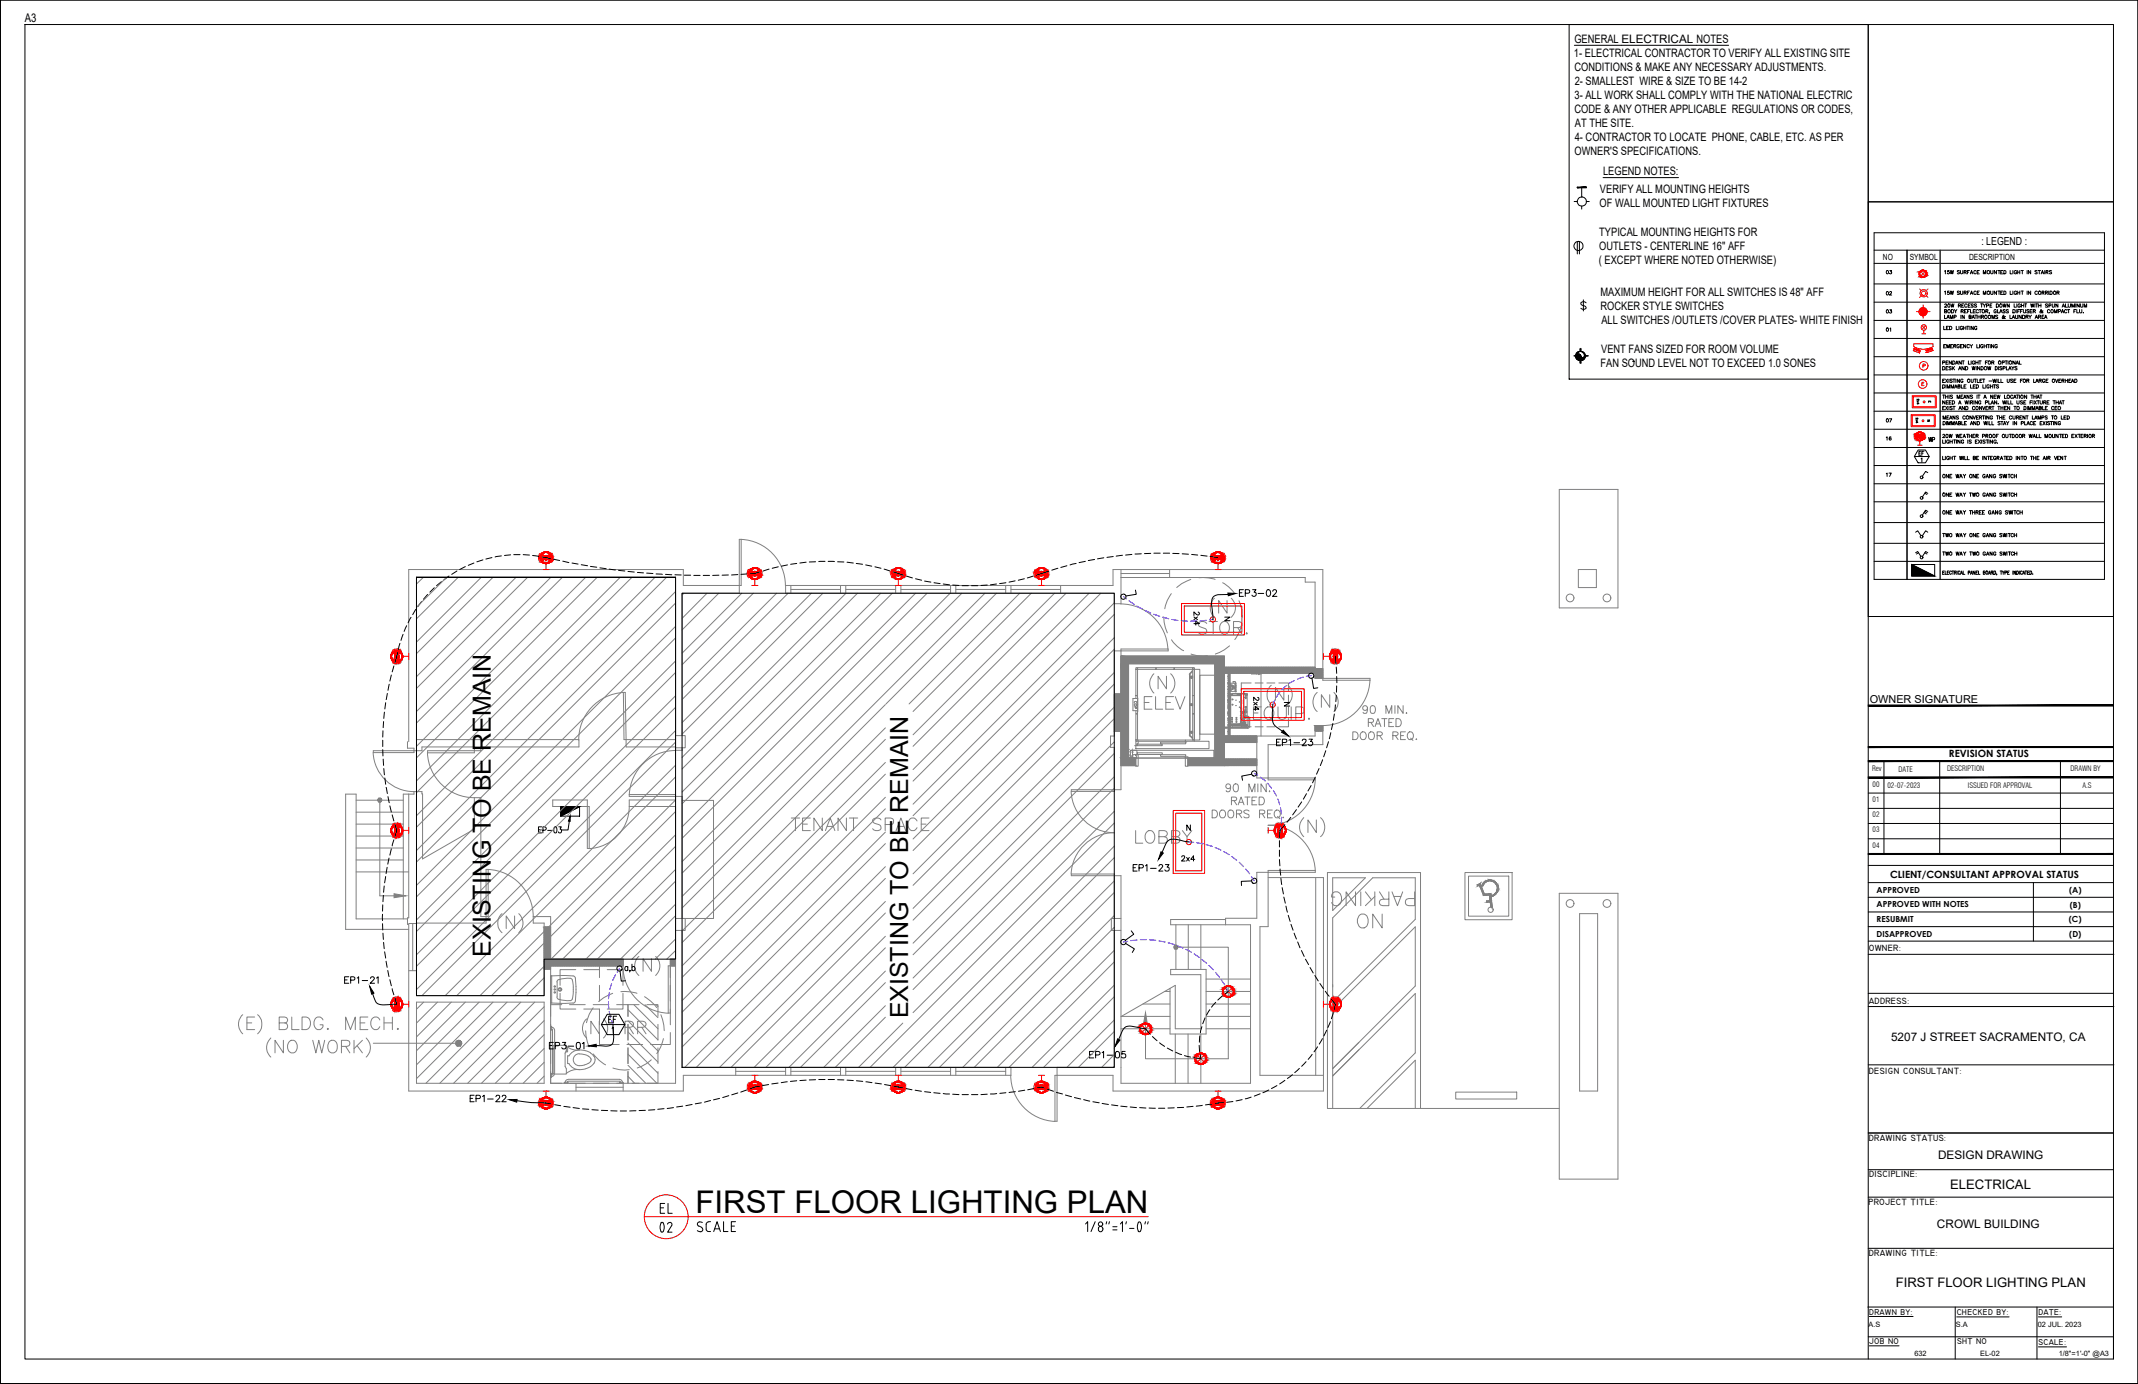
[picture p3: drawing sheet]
<svg xmlns="http://www.w3.org/2000/svg" width="432mm" height="279mm" viewBox="0 0 432 279" stroke-linecap="round" stroke-linejoin="round" font-family="sans-serif">
<defs><g id="words">
<text font-size="7.1" x="129.5" y="250.5">02</text>
<text font-size="6.3" x="140.5" y="244.8">FIRST FLOOR LIGHTING PLAN</text>
<text font-size="6.2" x="252.2" y="146.4">EQUIP.</text>
<g font-size="6.2" fill="#808080">
<text x="268.1" y="183.8">PARKING</text>
<text x="273.4" y="188.4">NO</text>
</g>
<text font-size="5.7" fill="#808080" x="230.4" y="143.9">ELEV</text>
<text font-size="5.7" x="228.6" y="171.1">LOBBY</text>
<text font-size="5.3" x="132.3" y="245.9">EL</text>
<g font-size="5">
<text x="99.1" y="193.1" transform="rotate(-90 99.1 193.1)">EXISTING TO BE REMAIN</text>
<text x="183.4" y="205.6" transform="rotate(-90 183.4 205.6)">EXISTING TO BE REMAIN</text>
</g>
<g font-size="4.4">
<text x="249.4" y="121.4">EP3-02</text>
<text x="227.9" y="176.7">EP1-23</text>
<text x="122.1" y="207.4">EF</text>
</g>
<g font-size="4" fill="#00f">
<text x="243.4" y="127" transform="rotate(-90 243.4 127)">2x4</text>
<text x="237.8" y="174.6">2x4</text>
</g>
<g font-size="4">
<text x="255.4" y="144.3" transform="rotate(-90 255.4 144.3)">2x4</text>
<text x="256.8" y="151.3">EP1-23</text>
</g>
<g font-size="3.5">
<text x="379.9" y="56.1">03</text>
<text x="379.9" y="60.3">02</text>
<text x="379.9" y="64.2">03</text>
<text x="379.9" y="67.7">01</text>
<text x="379.9" y="86.1">07</text>
<text x="379.9" y="89.6">16</text>
<text x="388.8" y="90">WP</text>
<text x="386.6" y="92.8">EF</text>
<text x="379.9" y="97">17</text>
<text x="246.6" y="126.3">N</text>
</g>
<text font-size="3.5" fill="#00f" x="258.6" y="143.6">N</text>
<text font-size="3.1" x="388.8" y="82.2">E</text>
<text font-size="3.1" fill="#808080" x="230.7" y="143.9" transform="rotate(-90 230.7 143.9)">COP</text>
<g font-size="2.6">
<text x="393.9" y="240.1">ELECTRICAL</text>
<text x="382.9" y="259.8">FIRST FLOOR LIGHTING PLAN</text>
</g>
<g font-size="2.4">
<text x="5" y="4.4">A3</text>
<text x="381.9" y="210.1">5207 J STREET SACRAMENTO, CA</text>
<text x="391.4" y="233.9">DESIGN DRAWING</text>
<text x="391.2" y="247.8">CROWL BUILDING</text>
</g>
<g font-size="2.3">
<text x="317.9" y="11.5">1- ELECTRICAL CONTRACTOR TO VERIFY ALL EXISTING SITE</text>
<text x="318" y="8.6">GENERAL ELECTRICAL NOTES</text>
<text x="318" y="14.3">CONDITIONS &amp; MAKE ANY NECESSARY ADJUSTMENTS.</text>
<text x="318.1" y="17.1">2- SMALLEST WIRE &amp; SIZE TO BE 14-2</text>
<text x="318" y="20">3- ALL WORK SHALL COMPLY WITH THE NATIONAL ELECTRIC</text>
<text x="318" y="22.8">CODE &amp; ANY OTHER APPLICABLE REGULATIONS OR CODES,</text>
<text x="318.1" y="28.5">4- CONTRACTOR TO LOCATE PHONE, CABLE, ETC. AS PER</text>
<text x="318.1" y="25.7">AT THE SITE.</text>
<text x="318" y="31.3">OWNER'S SPECIFICATIONS.</text>
<text x="323.8" y="35.3">LEGEND NOTES:</text>
<text x="323" y="41.8">OF WALL MOUNTED LIGHT FIXTURES</text>
<text x="323.1" y="39">VERIFY ALL MOUNTING HEIGHTS</text>
<text x="323" y="47.7">TYPICAL MOUNTING HEIGHTS FOR</text>
<text x="322.9" y="53.4">( EXCEPT WHERE NOTED OTHERWISE)</text>
<text x="323" y="50.5">OUTLETS - CENTERLINE 16&quot; AFF</text>
<text x="323.3" y="59.8">MAXIMUM HEIGHT FOR ALL SWITCHES IS 48&quot; AFF</text>
<text x="323.3" y="62.7">ROCKER STYLE SWITCHES</text>
<text x="323.4" y="65.5">ALL SWITCHES /OUTLETS /COVER PLATES- WHITE FINISH</text>
<text x="323.4" y="71.2">VENT FANS SIZED FOR ROOM VOLUME</text>
<text x="323.3" y="74">FAN SOUND LEVEL NOT TO EXCEED 1.0 SONES</text>
</g>
<g font-size="2.2">
<text x="400.2" y="49.4">: LEGEND :</text>
<text x="377.6" y="141.9">OWNER SIGNATURE</text>
</g>
<g font-size="2">
<text x="393.6" y="152.9">REVISION STATUS</text>
<text x="381.7" y="177.2">CLIENT/CONSULTANT APPROVAL STATUS</text>
</g>
<g font-size="1.8">
<text x="377.4" y="192.1">OWNER:</text>
<text x="377.4" y="202.6">ADDRESS:</text>
<text x="377.4" y="216.8">DESIGN CONSULTANT:</text>
<text x="377.4" y="230.3">DRAWING STATUS:</text>
<text x="377.5" y="237.6">DISCIPLINE:</text>
<text x="377.4" y="243.3">PROJECT TITLE:</text>
<text x="377.4" y="253.5">DRAWING TITLE:</text>
</g>
<g font-size="1.7">
<text x="380.3" y="52.5">NO</text>
<text x="385.7" y="52.5">SYMBOL</text>
<text x="397.7" y="52.5">DESCRIPTION</text>
<text x="379" y="183.2">APPROVED WITH NOTES</text>
<text x="379" y="180.3">APPROVED</text>
<text x="417.9" y="180.3">(A)</text>
<text x="418" y="183.2">(B)</text>
<text x="379" y="186.1">RESUBMIT</text>
<text x="379" y="189.1">DISAPPROVED</text>
<text x="417.8" y="186.2">(C)</text>
<text x="417.9" y="189.1">(D)</text>
<text x="377.5" y="265.5">DRAWN BY:</text>
<text x="395.2" y="265.6">CHECKED BY:</text>
<text x="411.7" y="265.6">DATE:</text>
<text x="377.5" y="271.4">JOB NO</text>
<text x="395.3" y="271.3">SHT NO</text>
<text x="411.7" y="271.6">SCALE:</text>
</g>
<g font-size="1.5">
<text x="378.1" y="155.7">Rev</text>
<text x="383.4" y="155.8">DATE</text>
<text x="393.2" y="155.6">DESCRIPTION</text>
<text x="418.2" y="155.7">DRAWN BY</text>
<text x="378.2" y="161.9">01</text>
<text x="378.2" y="158.9">00</text>
<text x="381.2" y="159.1">02-07-2023</text>
<text x="397.4" y="159.1">ISSUED FOR APPROVAL</text>
<text x="420.6" y="159.1">A.S</text>
<text x="378.2" y="165">02</text>
<text x="378.2" y="168">03</text>
<text x="378.2" y="171.1">04</text>
<text x="377.4" y="268">A.S</text>
<text x="395" y="268">S.A</text>
<text x="411.6" y="267.9">02 JUL. 2023</text>
<text x="386.6" y="273.8">632</text>
<text x="399.9" y="273.8">EL-02</text>
<text x="415.8" y="273.8">1/8&quot;=1'-0&quot; @A3</text>
</g>
</g></defs>
<!-- layer: 0 -->
<g fill="none" stroke="#000" stroke-width=".2">
<circle cx="318.8" cy="49.7" r=".92"/>
<circle cx="319.5" cy="40.7" r=".92"/>
</g>
<!-- layer: WALL -->
<g fill="none" stroke="#000" stroke-width=".2">
<path d="M316.9 5h60.4v71.5h-60.4zM318.6 37.9l1.8-.1v.1zM318.6 37.8v.1l1.8-.1v.1M319.4 37.8v2M320.4 37.8h-1.8v.1l1.8-.1-1.8 .1h1.8M317.9 40.7h.7M318.6 48.8v2.5M319 48.8v2.5M319.4 41.6v.6M320.4 40.7h.6M377.3 40.7h49.5v83.8h-49.5zM318.1 71.8h.1"/>
<path d="M318.1 71.8h.2M318.2 71.8h.1M318.3 71.8h.1M318.3 71.9h.1M318.3 71.9l.1 .1M318.4 71.9h.1M318.4 72h.1M318.4 71.8h.1M318.4 71.7h.1M318.4 72.1h.1M318.4 71.6v.3M318.4 72v.1"/>
<path d="M318.4 71.8h-.1M318.4 72.1v.1M318.4 71.7v.1M318.4 71.5h.1M318.4 72.2h.1M318.4 72.2l.1 .1M318.5 71.7h.1M318.5 71.8h.1M318.5 72h.1M318.5 72.1h.1M318.5 72.2h.1M318.5 71.5h.1"/>
<path d="M318.5 71.6l-.1 .1M318.5 71.6h.1M318.5 71.9h.1M318.5 72.3h.1M318.5 71.4h.1M318.5 71.6v.8M318.6 71.2h.1M318.6 72.4h.1M318.6 71.5l-.1 .1M318.6 71.3h-.1M318.6 72.4v.1M318.6 71.5h.1"/>
<path d="M318.6 71.6h.1M318.6 71.7h.1M318.6 71.8h.1M318.6 71.9h.1M318.6 72.1h.1M318.6 72.2h.1M318.6 72.3h.1M318.6 72.5h.1M318.6 71.5h.2M318.6 71.5v.2M318.6 71.8v.2M318.6 72.1v.4"/>
<path d="M318.6 72h.1M318.6 71.5v.1M318.6 71.7v.3M318.6 72.1v.3M318.6 72.5l.1 .1M318.7 71.5h.1M318.7 71.2h.1M318.7 72.6h.1M318.7 71.6h.1M318.7 71.7h.1M318.7 72.1h.1M318.7 72.3h.1"/>
<path d="M318.7 72.4h.1M318.7 72.5h.1M318.7 71.1h.1M318.7 71.5l.1 1.1M318.7 71.1v.1M318.8 71.5h.1M318.8 71.7h.1M318.8 71.8h.1M318.8 71.9h.1M318.8 72h.1M318.8 72.1h.1M318.8 72.2h.1"/>
<path d="M318.8 72.3h.1M318.8 72.5h.1M318.8 72.6h.1M318.8 71.1h.1M318.9 71.6h.1M318.9 71.7h.1M318.9 71.8h.1M318.9 71.9h.1M318.9 72h.1M318.9 72.1h.1M318.9 72.3h.1M318.9 72.4h.1"/>
<path d="M318.9 72.5h.1M318.9 72.6h.1M318.9 71h.1M318.9 71.8v.3M318.9 72.2h.1M318.9 72.3l-.1 .3M318.9 71.5h.1M318.9 72.7h.1M318.9 71.6v.3M318.9 72v.2M318.9 72.4v.3M319 71.6h.1"/>
<path d="M319 71.7h.1M319 71.8h.1M319 71.9h.1M319 72.1h.1M319 72.2h.1M319 72.3h.1M319 72.4h.1M319 72.5h.1M319 72.6h.1M319 72.7h.1M319 71.7v-.2h-.1v.3M319 71.8v.2"/>
<path d="M319 72.1v.6M319 71.5h.1M319 71h.1M319.1 71.6h.1M319.1 71.8h.1M319.1 71.9h.1M319.1 72h.1M319.1 72.1h.1M319.1 72.2h.1M319.1 72.3h.1M319.1 72.4h.1M319.1 72.6h.1"/>
<path d="M319.1 71.8v.1M319.1 72v.4M319.1 72.5l-.1 .2M319.1 71h.1M319.1 71.7h.1M319.1 72.5h.1M319.1 72.7h.1M319.1 72.8h.1M319.1 71.6v.1M319.1 71.7v.3M319.1 72.1v.5M319.1 72.7v.1"/>
<path d="M319.1 72.8h.2M319.2 71h.1M319.2 71.6v.1M319.2 71.7v.1M319.2 71.7h.1M319.2 71.8h.1M319.2 71.9h.1M319.2 72h.1M319.2 72.1h.1M319.2 72.2h.1M319.2 72.3h.1M319.2 72.5h.1"/>
<path d="M319.2 72.6h.1M319.2 72.7h.1M319.2 72.8h.1M319.2 71.9v.3M319.2 72.4v.1M319.2 72.6v.2M319.2 71h.2M319.2 71.8l.1 .2M319.3 71.9h.1M319.3 73.3h.1M319.3 73.2h.1M319.3 73.1h.1"/>
<path d="M319.3 73h.1M319.3 72.9h.1M319.3 72h.1M319.3 72.1h.1M319.3 72.2h.1M319.3 72.3h.1M319.3 72.5h.1M319.3 72.6h.1M319.3 72.7h.1M319.3 71h.1M319.3 72.8h.1M319.3 70.9h.1"/>
<path d="M319.3 70.7h.1M319.3 70.6h.1M319.3 70.5h.1M319.3 70.4h.1M319.3 70.3v.1M319.3 70.4v.4M319.3 70.9v.1M319.3 72.1v.3M319.3 72.5v.3M319.3 72.9v.1M319.3 73.1v.3M319.3 72.4h.1"/>
<path d="M319.3 72v.2M319.3 72.3v.2M319.3 72.6v.2M319.4 71h.1M319.4 72.1h.1M319.4 72.2h.1M319.4 72.3h.1M319.4 72.4h.1M319.4 72.6h.1M319.4 72.1v.3M319.4 72.5v.3M319.4 72.5h.1"/>
<path d="M319.4 72.7h.1M319.4 72.8h.1M319.4 72.4v.2M319.4 72.7v.1M319.5 72.2h.1M319.5 71h.1M319.5 72.1l-.1 .1M319.5 72.3h.1M319.5 72.4h.1M319.5 72.5h.1M319.5 72.6h.1M319.5 72.7h.1"/>
<path d="M319.5 72.2v.3M319.5 72.6v.1M319.6 72.2h.1M319.6 72.3h.1M319.6 72.4h.1M319.6 72.5h.1M319.6 72.6h.1M319.6 71h.1M319.6 72.2v.1M319.6 72.3v.2M319.6 72.6v.1M319.7 72.2h.1"/>
<path d="M319.7 72.3h.1M319.7 72.5h.1M319.7 72.6h.1M319.7 72.7h.1M319.7 72.2v.1M319.7 72.4v.3M319.7 71h.1M319.7 72.4h.1M319.7 72.2v.3M319.7 71.1h.1M319.7 72.6v.1M319.8 71.1h.1"/>
<path d="M319.8 60.5v2.3M319.8 72.6h.1M319.8 72.2h.1M319.8 72.3h.1M319.8 72.4h.1M319.8 72.5h.1M319.8 71.1l.1 .1M319.8 72.2v.1M319.8 72.3v.3M319.9 72.3h.1M319.9 72.4h.1M319.9 71.2h.1"/>
<path d="M319.9 72.5h.1M319.9 72.2v.2M320 72.2h.1M320 72.3h.1M320 72.4h.1M320 71.2h.1M320 72.1v.3M320 72.4v.1M320 71.3h.1M320 72.1h.1M320 71.4h.1M320 72.3v.2"/>
<path d="M320.1 72.2h.1M320.1 71.5h.1M320.1 72.2v.1M320.1 72.1h.1M320.1 72h.1M320.1 72v.2M320.1 71.6h.1M320.2 72h-.1M320.2 71.9h.1M320.2 71.8h.1M320.2 71.7h.1M320.2 72.1h.1"/>
<path d="M320.2 72h.1M320.2 71.7v.4M320.3 71.8h.1M320.3 61.1a.59 .59 0 0 0-.6-.2 .59 .59 0 0 0-.4 .4l.3 .3 .6 .2 .1 .4a.73 .73 0 0 1-1 0M320.4 71.8h.1M320.5 71.8h.1M320.6 71.8h.1M320.6 71.8h.2M320.7 71.8h.1M329.9 72.9h.1M330 72.9h.1M330.1 72.9h.1"/>
<path d="M84.1 116.6h52.3v77h-26.5v7.4h-25.8zM137.8 119.8h87.2v95.7h-87.2z"/>
</g>
<!-- layer: TEXT -->
<g fill="none" stroke="#000" stroke-width=".2">
<path d="M318 9.1h31.1M323.8 35.9h15.2M108.8 167.5h.3M109.4 166.9h-.6v1.2h.6M109.6 167.6l.6-.1 .1-.3-.1-.2-.6-.1v1.2M110.6 167.6h.9M112 167l.1-.1a.72 .72 0 0 1 0 1.2 .87 .87 0 0 1-.1-1.1zM112.9 166.9h.5l-.3 .5a.36 .36 0 0 1 .3 .5 .36 .36 0 0 1-.6 0M115 165.8l-.3 1.8h-1.3M377.5 265.8h8.9M377.5 271.7h6M395.2 265.9h10.6"/>
<path d="M411.7 265.9h4.7M411.7 271.9h5.7"/>
</g>
<!-- layer: A-EW -->
<g fill="none" stroke="#808080" stroke-width=".2">
<path d="M138 118.2h11.3v1.6h-11.5M225 119.8h-66.3v-1.6h66.1v-3.2h42.4v21.9M318.8 115h3.6v3.6h-3.6zM226.4 120.4v-3.8h37.2v.9h2v19.4M265.6 135h1.6M265.6 146.5v2.1h-11.8v8.5h2.3v-6.8h11.1v-3.8M85.3 173.4v-13.1h-.1v-.5h-1.6v.5h-1v25h-.3v1.3h.3v33.7h55.4v-3.2h66.2v-1.6h-66.4M84.1 186.4v14.6M252.6 186.7v32h-26.2v-3.2M253.8 185.4v-9.3h2.3v11h-1.6v30h12.8v3.2h-42.5v-3.2h-11.3v-1.6h11.5M319 184.4h3.7v35.9h-3.7zM84.1 202.3v16.4h25.8"/>
<path d="M111.2 218.7h14.8M136.4 216.4v2.3h-8.7"/>
</g>
<!-- layer: A-IW -->
<g fill="none" stroke="#808080" stroke-width=".2">
<path d="M137.8 119.8v28.7M138 118.2v-3.2h-55.4v34.7M225 119.8v2.1h1.4v-1.5M125.9 139.8a9.5 9.5 0 0 0-9 9.7M125.9 139.8h.4l.1 11h10M125.9 139.8l.1 9.5h10.4M225 131.4h1.4v8.7h-1.4zM82.3 149.7v1.3h1.3v.9M84.1 149.3h32.8M116.9 149.4v1.4h-19.8v.8h-10.7v.4h9.4v-1.2h-10.6v.8h-1.6M136.4 148.5h2v2.5h-2zM136.4 148.5v-32.1h-52.3v33"/>
<path d="M136.4 151v.5h1.4v-.5M225 147.7h1.4v11.7h-1.4v-8.5h-.7v-2.3h.7zM85.3 173.4l10.5-6v-6.4h1.3v24h1.1v1.4h-14.1M111.6 161.5h7v1.3h-7zM107.7 185h3.5v2.2h-1.3v-.8h-2.2zM136.4 185.4v-22.6h-9.3v-1.3h9.3v-.7h1.4v24.6M136.4 187.8v28.6M137.8 187.8v27.7M225 185.4v-8.6h1.4v8.6M225 187.8v27.7M226.4 187.8v27.7M253.8 185.4h-6.3v1.3h5.1"/>
<path d="M84.1 201h25.8v-5.4h1.3v23.1M84.1 202.3h25.8v16.4"/>
</g>
<!-- layer: A-WALL-NEW -->
<g fill="none" stroke="#808080" stroke-width=".2">
<path d="M265.6 135h.1M265.6 136.6l1.6-1.6-1.6 1.7M265.6 135.5l.5-.5-.5 .5M265.6 136.9h1.6M265.8 135l-.2 .1M265.9 135l-.3 .3M266 135l-.4 .4M266.2 135l-.6 .6M266.3 135l-.7 .7M266.4 135l-.8 .8M266.4 135l-.8 .8 .9-.8M266.6 135l-1 1"/>
<path d="M266.7 135l-1.1 1M266.7 135l-1.1 1.1M266.8 135l-1.2 1.2M266.9 135l-1.3 1.3M267 135l-1.4 1.4M267.1 135l-1.5 1.4M267.1 135l-1.5 1.5M267.2 136.9h.1M267.2 135.2l-1.6 1.6M267.2 135.3l-1.6 1.5M267.2 135.3l-1.6 1.6M267.2 135.4l-1.6 1.5"/>
<path d="M267.2 135.5l-1.5 1.4M267.2 135.6l-1.4 1.3 1.4-1.3M267.2 135.7l-1.3 1.2M267.2 135.8l-1.1 1.1M267.2 136l-1 .9M267.2 136.1l-.9 .8M267.2 136.2l-.8 .7M267.2 136.3l-.7 .6M267.2 136.3l-.5 .6M267.2 136.4l-.5 .5M267.2 136.5l-.5 .4M267.2 136.6l-.4 .3"/>
<path d="M267.2 136.7l-.2 .2M267.2 136.8l-.2 .1M267.2 136.8l-.1 .1M267.2 136.9h-.1"/>
</g>
<!-- layer: A-WALLS-NEW -->
<g fill="none" stroke="#808080" stroke-width=".2">
<path d="M247.3 134.7h18.3l-1.2 1.2M247.3 135.7l.9-1-.9 1M247.4 134.7l-.1 .1M247.4 134.7l-.1 .2M247.5 134.7l-.2 .2M247.6 134.7l-.3 .3M247.7 134.7l-.4 .3 .4-.3M247.7 134.7l-.4 .4M247.8 134.7l-.5 .6M247.9 134.7l-.6 .6M248 134.7l-.7 .7M248.1 134.7l-.8 .8"/>
<path d="M248.2 134.7l-.9 .9 .9-.9M248.3 134.7l-1 1.1M248.5 134.7l-1.2 1.1 18.3 .1M248.5 134.7l-1.2 1.2M248.6 134.7l-1.2 1.2M248.7 134.7l-1.3 1.2M248.8 134.7l-1.3 1.2M248.8 134.7l-1.2 1.2M248.9 134.7l-1.2 1.2M249 134.7l-1.3 1.2M249 134.7l-1.2 1.2M249.1 134.7l-1.2 1.2"/>
<path d="M249.1 135.9l1.2-1.2-1.1 1.2M249.2 134.7l-1.3 1.2M249.2 134.7l-1.2 1.2M249.3 134.7l-1.2 1.2M249.4 134.7l-1.2 1.2M249.4 134.7l-1.2 1.2 1.3-1.2M249.6 134.7l-1.2 1.2M249.6 134.7l-1.1 1.2M249.8 134.7l-1.3 1.2M249.8 134.7l-1.2 1.2M249.9 134.7l-1.2 1.2M249.9 134.7l-1.1 1.2 1.2-1.2"/>
<path d="M250.1 134.7l-1.2 1.2M250.2 134.7l-1.2 1.2M250.4 134.7l-1.2 1.2M250.5 134.7l-1.2 1.2M250.7 134.7l-1.3 1.2M250.7 134.7l-1.2 1.2M250.8 134.7l-1.2 1.2M250.9 134.7l-1.2 1.2M251 134.7l-1.3 1.2M251 135.9l1.2-1.2-1.2 1.2M251 134.7l-1.2 1.2 1.3-1.2M251.2 134.7l-1.3 1.2"/>
<path d="M251.2 134.7l-1.2 1.2M251.3 134.7l-1.2 1.2M251.4 134.7l-1.3 1.2M251.5 134.7l-1.3 1.2M251.5 134.7l-1.2 1.2M251.6 134.7l-1.2 1.2M251.7 134.7l-1.3 1.2M251.7 134.7l-1.2 1.2M251.8 134.7l-1.2 1.2M251.9 134.7l-1.2 1.2M252 134.7l-1.3 1.2M252 134.7l-1.2 1.2"/>
<path d="M252.1 134.7l-1.2 1.2M252.3 134.7l-1.2 1.2M252.3 134.7l-1.1 1.2M252.4 134.7l-1.2 1.2M252.5 134.7l-1.2 1.2M252.5 135.9l1.2-1.2-1.1 1.2M252.6 134.7l-1.2 1.2M252.6 134.7l-1.1 1.2M252.7 134.7l-1.2 1.2M252.8 134.7l-1.2 1.2M252.9 134.7l-1.3 1.2M252.9 134.7l-1.2 1.2"/>
<path d="M253 134.7l-1.2 1.2M253.1 134.7l-1.2 1.2M253.2 134.7l-1.3 1.2M253.2 134.7l-1.2 1.2M253.3 134.7l-1.2 1.2M253.3 135.9l1.2-1.2-1.1 1.2M253.4 134.7l-1.2 1.2 1.2-1.2M253.5 134.7l-1.2 1.2M253.6 134.7l-1.2 1.2M253.7 134.7l-1.3 1.2M253.9 134.7l-1.3 1.2M254 134.7l-1.3 1.2"/>
<path d="M254 134.7l-1.2 1.2M254.1 134.7l-1.2 1.2M254.1 135.9l1.2-1.2-1.1 1.2M254.1 134.7l-1.2 1.2 1.3-1.2M254.3 134.7l-1.2 1.2M254.3 135.9l1.3-1.2-1.2 1.2M254.4 134.7l-1.2 1.2M254.5 134.7l-1.3 1.2M254.6 135.9l1.2-1.2-1.1 1.2v12.7M254.6 134.7l-1.2 1.2M254.7 134.7l-1.3 1.2M254.7 134.7l-1.2 1.2"/>
<path d="M254.8 134.7l-1.2 1.2M254.9 134.7l-1.2 1.2M254.9 134.7l-1.2 1.2 1.3-1.2M255.1 134.7l-1.2 1.2M255.1 134.7l-1.1 1.2M255.2 134.7l-1.2 1.2M255.4 134.7l-1.2 1.2M255.7 134.7l-1.2 1.2M255.9 134.7l-1.2 1.2M256 134.7l-1.2 1.2M256.1 134.7l-1.2 1.2M256.2 134.7l-1.3 1.2"/>
<path d="M256.2 134.7l-1.2 1.2M256.3 134.7l-1.2 1.2M256.5 134.7l-1.3 1.2M256.5 134.7l-1.2 1.2 1.3-1.2M256.7 134.7l-1.3 1.2M256.7 134.7l-1.2 1.2M256.8 134.7l-1.2 1.2M256.9 134.7l-1.2 1.2M257 134.7l-1.3 1.2M257 134.7l-1.2 1.2 1.3-1.2M257.2 134.7l-1.3 1.2M257.2 134.7l-1.2 1.2"/>
<path d="M257.3 134.7l-1.2 1.2M257.4 134.7l-1.2 1.2M257.5 134.7l-1.2 1.2M257.6 134.7l-1.2 1.2M257.6 134.7l-1.1 1.2M257.7 134.7l-1.2 1.2M257.8 134.7l-1.3 1.2M257.8 134.7l-1.2 1.2 1.3-1.2M257.8 135.9l1.2-1.2-1.1 1.2M257.9 134.7l-1.2 1.2M258 134.7l-1.2 1.2M258 135.9l1.2-1.2-1.1 1.2"/>
<path d="M258.1 134.7l-1.2 1.2M258.1 134.7l-1.1 1.2M258.2 134.7l-1.2 1.2M258.3 134.7l-1.2 1.2M258.4 134.7l-1.2 1.2M258.5 134.7l-1.2 1.2M258.6 134.7l-1.2 1.2M258.7 134.7l-1.3 1.2M258.7 134.7l-1.2 1.2M258.8 134.7l-1.2 1.2M258.9 134.7l-1.3 1.2M259 134.7l-1.3 1.2"/>
<path d="M259.1 135.9l1.2-1.2-1.1 1.2M259.1 134.7l-1.2 1.2M259.2 134.7l-1.2 1.2M259.4 134.7l-1.3 1.2M259.5 134.7l-1.3 1.2M259.5 134.7l-1.2 1.2M259.6 134.7l-1.2 1.2M259.7 134.7l-1.3 1.2M259.7 134.7l-1.2 1.2M259.8 134.7l-1.2 1.2M259.9 134.7l-1.2 1.2M260 134.7l-1.2 1.2"/>
<path d="M260.1 134.7l-1.2 1.2M260.1 135.9l1.2-1.2-1.2 1.2M260.1 134.7l-1.1 1.2M260.2 134.7l-1.2 1.2M260.4 134.7l-1.2 1.2M260.5 134.7l-1.2 1.2M260.6 134.7l-1.2 1.2M260.6 134.7l-1.1 1.2M260.7 134.7l-1.2 1.2M260.8 134.7l-1.2 1.2M260.9 134.7l-1.2 1.2M260.9 134.7l-1.1 1.2 1.2-1.2"/>
<path d="M261.1 134.7l-1.2 1.2M261.2 134.7l-1.3 1.2M261.2 135.9l1.2-1.2-1.2 1.2M261.2 134.7l-1.2 1.2M261.5 134.7l-1.3 1.2M261.5 134.7l-1.2 1.2 1.3-1.2M261.7 134.7l-1.3 1.2M261.7 135.9l1.2-1.2-1.2 1.2M261.7 134.7l-1.2 1.2M261.8 134.7l-1.2 1.2M261.9 134.7l-1.3 1.2M262 134.7l-1.3 1.2"/>
<path d="M262 134.7l-1.2 1.2 1.3-1.2M262.1 134.7l-1.2 1.2M262.2 135.9l1.2-1.2-1.1 1.2M262.3 134.7l-1.3 1.2M262.3 134.7l-1.2 1.2M262.5 134.7l-1.2 1.2M262.6 134.7l-1.2 1.2M262.7 134.7l-1.2 1.2M262.8 134.7l-1.2 1.2M263 134.7l-1.2 1.2M263.1 134.7l-1.2 1.2 1.2-1.2M263.2 134.7l-1.2 1.2"/>
<path d="M263.3 134.7l-1.2 1.2M263.4 134.7l-1.2 1.2M263.6 134.7l-1.3 1.2M263.7 134.7l-1.3 1.2M263.7 134.7l-1.2 1.2M263.8 134.7l-1.2 1.2M263.9 134.7l-1.3 1.2M263.9 134.7l-1.2 1.2M264 134.7l-1.2 1.2M264.1 134.7l-1.2 1.2 1.3-1.2M264.2 134.7l-1.2 1.2M264.3 134.7l-1.2 1.2"/>
<path d="M264.4 134.7l-1.3 1.2M264.5 134.7l-1.3 1.2M264.5 134.7l-1.2 1.2M264.6 134.7l-1.2 1.2M264.7 134.7l-1.3 1.2M264.7 134.7l-1.2 1.2M264.8 134.7l-1.2 1.2M264.8 134.7l-1.1 1.2M264.9 134.7l-1.2 1.2M265 134.7l-1.2 1.2M265.1 134.7l-1.2 1.2M265.1 134.7l-1.2 1.2 1.3-1.2"/>
<path d="M265.3 134.7l-1.2 1.2M265.4 134.7l-1.2 1.2 1.2-1.2M265.5 134.7l-1.2 1.2M265.6 135.9h.1M265.6 134.7l-1.1 1.2M265.6 134.8l-1.1 1.1M265.6 134.9l-1 1M265.6 135l-.9 .9M265.6 135.1l-.8 .8M265.6 135.2l-.7 .7M265.6 135.3l-.6 .6M265.6 135.4l-.5 .5"/>
<path d="M265.6 135.5l-.4 .4M265.6 135.6l-.3 .3M265.6 135.7l-.2 .2M265.6 135.8v.1M225 140.1h1.4v7.6h-1.4zM225 143.2l1.4-1.3-1.4 1.4M225 144.2l1.4-1.3-1.4 1.4M225 144.8l1.4-1.4-1.4 1.4M225 146l1.4-1.3-1.4 1.4M225 147.1l1.4-1.3-1.4 1.4M225 147.4l1.4-1.4-1.4 1.5M225.1 140.1l-.1 .1"/>
<path d="M225.2 140.1l-.2 .2 .3-.2M225.3 147.7l1.1-1.1-1.1 1.1M225.3 140.1l-.3 .3M225.4 140.1l-.4 .4M225.5 140.1l-.5 .4M225.6 140.1l-.6 .5M225.6 140.1l-.6 .6M225.7 140.1l-.7 .7M225.8 140.1l-.8 .7M225.8 140.1l-.8 .8M225.9 140.1l-.9 .9M226 140.1l-1 1"/>
<path d="M226.1 140.1l-1.1 1M226.1 147.7l.3-.3-.3 .3M226.2 140.1l-1.2 1.2M226.3 140.1l-1.3 1.3 1.3-1.3M226.3 147.7h.1M226.4 140.1l-1.4 1.3M226.4 140.2l-1.4 1.3M226.4 140.3l-1.4 1.3M226.4 140.3l-1.4 1.4M226.4 140.4l-1.4 1.3M226.4 140.5l-1.4 1.3M226.4 140.5l-1.4 1.4"/>
<path d="M226.4 140.6l-1.4 1.3M226.4 140.7l-1.4 1.3M226.4 140.8l-1.4 1.3 1.4-1.3M226.4 140.9l-1.4 1.3M226.4 140.9l-1.4 1.4M226.4 141l-1.4 1.4 1.4-1.3M226.4 141.1l-1.4 1.4M226.4 141.2l-1.4 1.3M226.4 141.2l-1.4 1.4M226.4 141.4l-1.4 1.3M226.4 141.5l-1.4 1.3M226.4 141.6l-1.4 1.3"/>
<path d="M226.4 141.6l-1.4 1.4M226.4 141.8l-1.4 1.3M226.4 142l-1.4 1.3M226.4 142.1l-1.4 1.4M226.4 142.2l-1.4 1.4M226.4 142.3l-1.4 1.3M226.4 142.3l-1.4 1.4M226.4 142.4l-1.4 1.4M226.4 142.5l-1.4 1.3M226.4 142.5l-1.4 1.4M226.4 142.6l-1.4 1.3M226.4 142.7l-1.4 1.3"/>
<path d="M226.4 142.7l-1.4 1.4M226.4 142.8l-1.4 1.4M226.4 143l-1.4 1.4M226.4 143.1l-1.4 1.3M226.4 143.2l-1.4 1.3M226.4 143.3l-1.4 1.3M226.4 143.3l-1.4 1.4M226.4 143.4l-1.4 1.3M226.4 143.6l-1.4 1.3M226.4 143.7l-1.4 1.3M226.4 143.8l-1.4 1.3M226.4 143.8l-1.4 1.4"/>
<path d="M226.4 143.9l-1.4 1.3 1.4-1.3M226.4 144l-1.4 1.4M226.4 144.1l-1.4 1.4M226.4 144.2l-1.4 1.3M226.4 144.2l-1.4 1.4M226.4 144.3l-1.4 1.4M226.4 144.4l-1.4 1.4M226.4 144.5l-1.4 1.4M226.4 144.6l-1.4 1.3M226.4 144.7l-1.4 1.3M226.4 144.8l-1.4 1.4M226.4 144.9l-1.4 1.3"/>
<path d="M226.4 144.9l-1.4 1.4 1.4-1.3M226.4 145.1l-1.4 1.3M226.4 145.2l-1.4 1.3M226.4 145.2l-1.4 1.4 1.4-1.4M226.4 145.3l-1.4 1.3M226.4 145.4l-1.4 1.3M226.4 145.4l-1.4 1.4M226.4 145.5l-1.4 1.4 1.4-1.3M226.4 145.6l-1.4 1.3M226.4 145.7l-1.4 1.4M226.4 145.9l-1.4 1.4M226.4 146l-1.4 1.3"/>
<path d="M226.4 146.2l-1.4 1.3M226.4 146.3l-1.4 1.3M226.4 146.3l-1.4 1.4M226.4 146.4l-1.3 1.3M226.4 146.5l-1.2 1.2 1.2-1.2M226.4 146.7l-1 1M226.4 146.7l-1 1 1-.9M226.4 146.8l-.9 .9M226.4 146.9l-.8 .8M226.4 147l-.7 .7M226.4 147l-.6 .7M226.4 147.2l-.6 .5"/>
<path d="M226.4 147.2l-.5 .5M226.4 147.3l-.4 .4 .4-.4M226.4 147.4l-.3 .3M226.4 147.5l-.2 .2 .2-.1M247.3 149l.5-.4-.5 .5M247.3 153.2h6.5M247.3 154.6h6.5M247.3 148.6h6.5M247.3 149.9h6.5M247.4 148.6l-.1 .1M247.4 153.2l-.1 .1M247.4 153.2l-.1 .2 .1-.2"/>
<path d="M247.4 148.6l-.1 .2M247.5 153.2l-.2 .3M247.5 148.6l-.2 .2M247.6 153.2l-.3 .3M247.6 148.6l-.3 .2M247.6 148.6l-.3 .3M247.7 153.2l-.4 .4M247.7 148.6l-.4 .3 .4-.3M247.7 153.2l-.4 .5M247.8 153.2l-.5 .6M247.9 148.6l-.6 .6 .6-.6M247.9 153.2l-.6 .7"/>
<path d="M248 153.2l-.7 .7M248 148.6l-.7 .7M248.1 153.2l-.8 .8M248.1 148.6l-.8 .8M248.2 153.2l-.9 .9M248.2 154.6l1.4-1.4-1.3 1.4M248.2 148.6l-.9 .9M248.2 153.2l-.9 1M248.3 148.6l-1 1M248.3 153.2l-1 1.1M248.4 149.9l1.5-1.3-1.4 1.3M248.4 148.6l-1.1 1.1"/>
<path d="M248.5 153.2l-1.2 1.2M248.5 154.6l1.3-1.4-1.3 1.4M248.5 148.6l-1.2 1.1 1.2-1.1M248.6 153.2l-1.3 1.3M248.6 148.6l-1.3 1.3M248.6 153.2l-1.3 1.4M248.7 148.6l-1.3 1.3M248.7 153.2l-1.3 1.4M248.7 154.6l1.4-1.4-1.3 1.4M248.8 153.2l-1.4 1.4M248.8 148.6l-1.4 1.3M248.9 148.6l-1.4 1.3"/>
<path d="M248.9 153.2l-1.4 1.4M248.9 148.6l-1.3 1.3M249 153.2l-1.3 1.4M249.1 148.6l-1.4 1.3M249.1 153.2l-1.3 1.4M249.2 153.2l-1.3 1.4M249.2 148.6l-1.3 1.3M249.3 153.2l-1.4 1.4M249.3 148.6l-1.4 1.3M249.3 153.2l-1.3 1.4 1.4-1.4M249.4 148.6l-1.4 1.3M249.4 148.6l-1.3 1.3"/>
<path d="M249.5 148.6l-1.3 1.3M249.5 153.2l-1.4 1.4M249.6 148.6l-1.4 1.3M249.6 148.6l-1.3 1.3M249.7 153.2l-1.4 1.4M249.7 148.6l-1.3 1.3M249.8 153.2l-1.4 1.4M249.8 149.9l1.3-1.3-1.3 1.3M249.9 153.2l-1.3 1.4M249.9 148.6l-1.3 1.3M250 148.6l-1.3 1.3M250 153.2l-1.4 1.4"/>
<path d="M250.1 148.6l-1.4 1.3M250.1 153.2l-1.3 1.4M250.1 148.6l-1.3 1.3M250.2 153.2l-1.3 1.4M250.2 148.6l-1.3 1.3M250.3 153.2l-1.4 1.4M250.3 154.6l1.3-1.4-1.2 1.4M250.3 148.6l-1.4 1.3M250.3 153.2l-1.3 1.4 1.4-1.4M250.4 148.6l-1.4 1.3M250.4 148.6l-1.3 1.3M250.5 148.6l-1.4 1.3"/>
<path d="M250.5 153.2l-1.4 1.4M250.5 153.2l-1.3 1.4M250.6 153.2l-1.3 1.4M250.6 148.6l-1.4 1.3M250.7 153.2l-1.4 1.4 1.4-1.4M250.7 148.6l-1.4 1.3 1.4-1.3M250.8 148.6l-1.3 1.3M250.8 153.2l-1.3 1.4M250.9 148.6l-1.3 1.3M250.9 153.2l-1.3 1.4M251 148.6l-1.4 1.3M251 153.2l-1.4 1.4"/>
<path d="M251 153.2l-1.3 1.4M251 148.6l-1.3 1.3M251.2 153.2l-1.4 1.4M251.2 148.6l-1.3 1.3M251.2 153.2l-1.3 1.4M251.3 148.6l-1.4 1.3M251.3 148.6l-1.3 1.3M251.3 153.2l-1.3 1.4M251.4 148.6l-1.3 1.3M251.4 153.2l-1.3 1.4M251.5 148.6l-1.4 1.3M251.5 153.2l-1.4 1.4"/>
<path d="M251.5 149.9l1.5-1.3-1.3 1.3M251.5 153.2l-1.3 1.4M251.5 148.6l-1.3 1.3M251.6 153.2l-1.4 1.4M251.6 154.6l1.3-1.4-1.2 1.4M251.6 148.6l-1.4 1.3M251.7 148.6l-1.3 1.3M251.8 148.6l-1.4 1.3M251.8 153.2l-1.4 1.4M251.8 148.6l-1.3 1.3M251.8 153.2l-1.3 1.4M251.9 153.2l-1.3 1.4"/>
<path d="M251.9 148.6l-1.3 1.3M251.9 153.2l-1.3 1.4 1.5-1.4M252.1 148.6l-1.4 1.3M252.1 148.6l-1.3 1.3M252.1 153.2l-1.3 1.4M252.1 154.6l1.4-1.4-1.3 1.4M252.2 153.2l-1.3 1.4 1.4-1.4M252.2 148.6l-1.3 1.3M252.3 148.6l-1.3 1.3M252.3 153.2l-1.3 1.4M252.5 153.2l-1.4 1.4M252.5 153.2l-1.3 1.4"/>
<path d="M252.5 148.6l-1.4 1.3M252.6 148.6l-1.4 1.3M252.6 153.2l-1.4 1.4M252.6 149.9l1.2-1.2-1.2 1.2M252.6 153.2l-1.3 1.4M252.6 148.6l-1.3 1.3M252.6 154.6l1.2-1.2-1.1 1.2M252.7 148.6l-1.3 1.3 1.4-1.3M252.7 153.2l-1.4 1.4M252.8 153.2l-1.4 1.4M252.8 148.6l-1.3 1.3M252.8 153.2l-1.3 1.4"/>
<path d="M252.9 153.2l-1.4 1.4M253 153.2l-1.3 1.4M253.1 148.6l-1.4 1.3M253.1 153.2l-1.3 1.4M253.1 148.6l-1.3 1.3M253.3 153.2l-1.5 1.4M253.4 148.6l-1.6 1.3M253.4 148.6l-1.3 1.3M253.4 153.2l-1.4 1.4M253.5 148.6l-1.4 1.3M253.6 148.6l-1.4 1.3M253.6 148.6l-1.3 1.3"/>
<path d="M253.6 153.2l-1.3 1.4M253.7 149.9l.1-.2-.1 .2M253.7 148.6l-1.4 1.3M253.7 153.2l-1.4 1.4M253.8 153.2l-1.2 1.4M253.8 148.6l-1.2 1.3M253.8 148.8l-1 1.1M253.8 148.9l-.9 1M253.8 149l-.9 .9M253.8 149.1l-.8 .8M253.8 149.2l-.6 .7M253.8 149.3l-.6 .6"/>
<path d="M253.8 149.4l-.5 .5M253.8 149.4l-.4 .5M253.8 149.6l-.3 .3M253.8 149.9h.1M253.8 153.3l-1.2 1.3M253.8 153.5l-1 1.1M253.8 153.6l-.9 1M253.8 153.7l-.8 .9M253.8 153.8l-.7 .8M253.8 153.9l-.6 .7M253.8 154l-.5 .6M253.8 154.1l-.4 .5"/>
<path d="M253.8 154.2l-.3 .4M253.8 154.3l-.2 .3M253.8 154.4l-.1 .2M253.8 154.5v.1M253.8 148.8l-1.1 1.1M253.8 149.1l-.7 .8M253.8 149.5l-.4 .4M253.8 149.6l-.2 .3M109.9 187.2h.1M109.9 187.4l.3-.2-.3 .3M109.9 188.5l1.3-1.3v6.7M109.9 189.1l1.3-1.4-1.3 1.4"/>
<path d="M109.9 190.6l1.3-1.3-1.3 1.4M109.9 191.4l1.3-1.3-1.3 1.4M109.9 191.6l1.3-1.3-1.3 1.4M109.9 192.2l1.3-1.4-1.3 1.4M109.9 192.4l1.3-1.3-1.3 1.4M109.9 194.5l1.3-1.3-1.3 1.4M109.9 194.8l1.3-1.3-1.3 1.4M109.9 195l1.3-1.4h14.7v1.4M109.9 187.2v8.4M110.1 187.2l-.2 .1M110.3 187.2l-.4 .3M110.4 187.2l-.5 .4"/>
<path d="M110.5 187.2l-.6 .5M110.6 187.2l-.7 .6M110.6 187.2l-.7 .7M110.7 187.2l-.8 .8M110.8 187.2l-.9 .8M110.8 187.2l-.9 .9M110.9 187.2l-1 1M111 187.2l-1.1 1.1M111.1 187.2l-1.2 1.1M111.1 187.2l-1.2 1.2M111.2 187.2l-1.3 1.4M111.2 187.3l-1.3 1.3"/>
<path d="M111.2 187.3l-1.3 1.4M111.2 187.4l-1.3 1.4 1.3-1.3M111.2 187.5l-1.3 1.4M111.2 187.6l-1.3 1.4M111.2 187.8l-1.3 1.4M111.2 187.9l-1.3 1.3M111.2 188l-1.3 1.3M111.2 188l-1.3 1.4M111.2 188.1l-1.3 1.3M111.2 188.2l-1.3 1.4M111.2 188.3l-1.3 1.3M111.2 188.3l-1.3 1.4"/>
<path d="M111.2 188.4l-1.3 1.3M111.2 188.5l-1.3 1.3 1.3-1.2M111.2 188.6l-1.3 1.4M111.2 188.7l-1.3 1.3M111.2 188.8l-1.3 1.3M111.2 188.8l-1.3 1.4M111.2 188.9l-1.3 1.3M111.2 189l-1.3 1.3M111.2 189.1l-1.3 1.3M111.2 189.1l-1.3 1.4M111.2 189.2l-1.3 1.3M111.2 189.4l-1.3 1.4"/>
<path d="M111.2 189.5l-1.3 1.4M111.2 189.6l-1.3 1.3M111.2 189.7l-1.3 1.3M111.2 189.7l-1.3 1.4M111.2 189.8l-1.3 1.3M111.2 189.8l-1.3 1.4M111.2 189.9l-1.3 1.3M111.2 189.9l-1.3 1.4M111.2 190l-1.3 1.3M111.2 190.2l-1.3 1.3M111.2 190.2l-1.3 1.4M111.2 190.4l-1.3 1.4"/>
<path d="M111.2 190.5l-1.3 1.4M111.2 190.6l-1.3 1.4M111.2 190.7l-1.3 1.3M111.2 190.8l-1.3 1.3M111.2 191l-1.3 1.3M111.2 191.1l-1.3 1.3M111.2 191.3l-1.3 1.3M111.2 191.3l-1.3 1.4 1.3-1.3M111.2 191.5l-1.3 1.3M111.2 191.6l-1.3 1.3M111.2 191.6l-1.3 1.4 1.3-1.3M111.2 191.7l-1.3 1.4"/>
<path d="M111.2 191.9l-1.3 1.3M111.2 191.9l-1.3 1.4M111.2 192l-1.3 1.3M111.2 192.1l-1.3 1.3M111.2 192.1l-1.3 1.4M111.2 192.2l-1.3 1.3M111.2 192.2l-1.3 1.4M111.2 192.3l-1.3 1.4M111.2 192.4l-1.3 1.4 1.3-1.3M111.2 192.5l-1.3 1.4M111.2 192.6l-1.3 1.4M111.2 192.7l-1.3 1.4"/>
<path d="M111.2 192.8l-1.3 1.3M111.2 192.8l-1.3 1.4M111.2 192.9l-1.3 1.4 1.3-1.3M111.2 193l-1.3 1.4M111.2 193.1l-1.3 1.3M111.2 193.1l-1.3 1.4M111.2 193.3l-1.3 1.4M111.2 193.4l-1.3 1.3M111.2 193.5l-1.3 1.4M111.2 195l-.6 .6M111.2 195.1l-.5 .5M111.2 195.2l-.4 .4"/>
<path d="M111.2 195.3l-.3 .3M111.2 195.3l-.2 .3M111.2 195.5l-.2 .1M111.2 195.5l-.1 .1M111.2 195.2v.4M111.3 193.6l-1.4 1.5M111.4 193.6l-1.5 1.6M111.5 193.6l-1.6 1.6M111.6 193.6l-1.7 1.8M111.7 193.6l-1.8 1.9M111.8 193.6l-1.9 2M111.9 193.6l-2 2"/>
<path d="M111.9 195l1.4-1.4-1.3 1.4M112 193.6l-2 2M112.1 193.6l-2 2M112.1 193.6l-1.9 2M112.2 193.6l-2 2M112.3 193.6l-2 2M112.4 193.6l-2 2M112.6 193.6l-1.3 1.4M112.7 193.6l-1.3 1.4M112.8 193.6l-1.3 1.4 1.4-1.4M112.9 193.6l-1.3 1.4M113 193.6l-1.4 1.4"/>
<path d="M113.1 193.6l-1.4 1.4M113.1 193.6l-1.3 1.4M113.2 193.6l-1.4 1.4M113.2 193.6l-1.3 1.4M113.2 195l1.4-1.4-1.3 1.4M113.4 193.6l-1.3 1.4M113.5 193.6l-1.4 1.4M113.5 193.6l-1.3 1.4M113.5 195l1.4-1.4-1.3 1.4M113.6 193.6l-1.3 1.4M113.7 193.6l-1.3 1.4M113.8 193.6l-1.3 1.4"/>
<path d="M113.9 193.6l-1.3 1.4M114 193.6l-1.4 1.4M114 193.6l-1.3 1.4M114.1 193.6l-1.3 1.4 1.4-1.4M114.2 193.6l-1.3 1.4M114.3 193.6l-1.4 1.4M114.3 193.6l-1.3 1.4M114.4 193.6l-1.4 1.4M114.5 193.6l-1.4 1.4M114.5 193.6l-1.3 1.4M114.7 193.6l-1.3 1.4M114.8 193.6l-1.3 1.4"/>
<path d="M115 193.6l-1.3 1.4M115.1 193.6l-1.4 1.4M115.1 195l1.4-1.4-1.3 1.4M115.1 193.6l-1.3 1.4 1.4-1.4M115.3 193.6l-1.3 1.4M115.4 193.6l-1.4 1.4M115.4 195l1.3-1.4-1.3 1.4M115.4 193.6l-1.3 1.4 1.4-1.4M115.6 193.6l-1.4 1.4M115.7 193.6l-1.4 1.4M115.7 193.6l-1.3 1.4M115.8 193.6l-1.3 1.4"/>
<path d="M115.9 193.6l-1.4 1.4M116 193.6l-1.4 1.4 1.4-1.4M116.1 193.6l-1.4 1.4M116.3 193.6l-1.5 1.4M116.4 193.6l-1.4 1.4M116.4 195l1.4-1.4-1.3 1.4M116.6 193.6l-1.4 1.4M116.6 193.6l-1.3 1.4M116.9 193.6l-1.4 1.4M116.9 193.6l-1.3 1.4M117 193.6l-1.3 1.4M117.1 193.6l-1.4 1.4"/>
<path d="M117.1 193.6l-1.3 1.4M117.2 193.6l-1.3 1.4M117.3 193.6l-1.4 1.4M117.3 193.6l-1.3 1.4M117.4 193.6l-1.3 1.4M117.5 193.6l-1.3 1.4 1.4-1.4M117.6 193.6l-1.3 1.4M117.7 195l1.4-1.4-1.3 1.4M117.7 193.6l-1.3 1.4M117.9 193.6l-1.4 1.4M118 193.6l-1.4 1.4M118 193.6l-1.3 1.4"/>
<path d="M118.2 193.6l-1.4 1.4M118.3 193.6l-1.3 1.4M118.4 193.6l-1.3 1.4M118.5 193.6l-1.3 1.4M118.7 193.6l-1.4 1.4M118.7 193.6l-1.3 1.4M118.7 195l1.4-1.4-1.3 1.4M118.8 193.6l-1.3 1.4M118.9 193.6l-1.3 1.4M119 193.6l-1.4 1.4M119.2 193.6l-1.3 1.4M119.3 193.6l-1.4 1.4"/>
<path d="M119.3 193.6l-1.3 1.4M119.4 193.6l-1.4 1.4M119.4 193.6l-1.3 1.4M119.5 193.6l-1.3 1.4M119.5 195l1.4-1.4-1.3 1.4M119.6 193.6l-1.3 1.4 1.4-1.4M119.7 193.6l-1.3 1.4M119.8 193.6l-1.4 1.4M119.8 195l1.4-1.4-1.3 1.4M119.8 193.6l-1.3 1.4 1.4-1.4M120 193.6l-1.4 1.4M120.2 193.6l-1.3 1.4"/>
<path d="M120.3 193.6l-1.3 1.4M120.4 193.6l-1.4 1.4M120.5 193.6l-1.3 1.4M120.6 193.6l-1.3 1.4M120.7 193.6l-1.4 1.4M120.7 193.6l-1.3 1.4M120.8 193.6l-1.3 1.4M120.8 195l1.4-1.4-1.3 1.4M120.9 193.6l-1.4 1.4M121 193.6l-1.3 1.4M121.1 193.6l-1.4 1.4M121.3 193.6l-1.4 1.4"/>
<path d="M121.3 193.6l-1.3 1.4M121.4 193.6l-1.3 1.4M121.5 193.6l-1.4 1.4M121.5 193.6l-1.3 1.4M121.6 193.6l-1.3 1.4M121.7 193.6l-1.3 1.4 1.4-1.4M121.8 193.6l-1.3 1.4M121.9 193.6l-1.3 1.4M122 193.6l-1.3 1.4 1.3-1.4M122.1 193.6l-1.3 1.4M122.3 193.6l-1.3 1.4M122.4 193.6l-1.3 1.4"/>
<path d="M122.5 193.6l-1.4 1.4M122.6 193.6l-1.4 1.4M122.6 193.6l-1.3 1.4M122.7 193.6l-1.4 1.4M122.7 195l1.3-1.4-1.2 1.4M122.8 193.6l-1.4 1.4M122.8 193.6l-1.3 1.4M122.9 193.6l-1.4 1.4M123 193.6l-1.4 1.4M123.1 193.6l-1.4 1.4M123.1 193.6l-1.3 1.4M123.2 193.6l-1.3 1.4"/>
<path d="M123.3 193.6l-1.3 1.4M123.4 193.6l-1.4 1.4M123.4 193.6l-1.3 1.4M123.6 193.6l-1.4 1.4M123.6 193.6l-1.3 1.4M123.7 193.6l-1.4 1.4M123.7 193.6l-1.3 1.4M123.8 193.6l-1.3 1.4M123.9 193.6l-1.3 1.4M124 193.6l-1.4 1.4M124.2 193.6l-1.4 1.4M124.2 193.6l-1.3 1.4"/>
<path d="M124.3 193.6l-1.3 1.4M124.4 193.6l-1.3 1.4M124.5 193.6l-1.4 1.4M124.5 193.6l-1.3 1.4M124.6 193.6l-1.4 1.4M124.6 195l1.3-1.2-1.2 1.2M124.7 193.6l-1.4 1.4M124.7 193.6l-1.3 1.4M124.8 193.6l-1.4 1.4M124.9 193.6l-1.4 1.4M124.9 193.6l-1.3 1.4M125 193.6l-1.3 1.4"/>
<path d="M125.1 193.6l-1.4 1.4M125.1 193.6l-1.3 1.4M125.1 195l.8-.7-.7 .7M125.2 193.6l-1.3 1.4M125.3 193.6l-1.3 1.4M125.3 195l.6-.5-.5 .5M125.4 193.6l-1.3 1.4M125.5 193.6l-1.3 1.4M125.6 193.6l-1.4 1.4M125.6 193.6l-1.3 1.4M125.7 193.6l-1.3 1.4M125.8 193.6l-1.4 1.4"/>
<path d="M125.8 193.6l-1.3 1.4M125.9 195h.1M125.9 195h-14.6l1.2-1.4-2 2M125.9 193.7l-1.4 1.3M125.9 193.9l-1.1 1.1M125.9 194l-1.1 1 1.1-.9M125.9 194.1l-.9 .9M125.9 194.2l-.8 .8M125.9 194.4l-.6 .6M125.9 194.6l-.4 .4M125.9 194.7l-.3 .3M125.9 194.8l-.2 .2"/>
<path d="M125.9 194.9l-.1 .1M135.4 194.7l1-1.1h-1v1.4M135.4 194.1l.4-.5-.4 .6M135.4 194.4l.7-.8-.7 .8M135.4 195h1M135.4 193.6v.1M135.5 193.6l-.1 .3M135.6 193.6l-.2 .3M135.7 193.6l-.3 .4M135.7 193.6l-.3 .4 .4-.4M135.8 193.6l-.4 .5M135.9 193.6l-.5 .6"/>
<path d="M136 193.6l-.6 .7M136.1 193.6l-.7 .8M136.2 193.6l-.8 .9M136.3 193.6l-.9 1M136.4 193.6l-1 1M136.4 193.7l-1 1.1M136.4 193.8l-1 1.1M136.4 193.9l-1 1M136.4 193.9l-1 1.1M136.4 194l-.9 1M136.4 194.1l-.8 .9 .8-.8M136.4 194.2l-.7 .8"/>
<path d="M136.4 194.3l-.6 .7M136.4 194.4l-.6 .6 .6-.6M136.4 194.5l-.4 .5M136.4 194.6l-.4 .4M136.4 194.6l-.3 .4M136.4 194.7l-.3 .3M136.4 194.7l-.2 .3M136.4 194.8l-.1 .2M136.4 194.9l-.1 .1M136.4 194.9v.1M75.4 210.6h16.6"/>
</g>
<!-- layer: A-WIN -->
<g fill="none" stroke="#808080" stroke-width=".2">
<path d="M159.7 118.2v1.6M159.7 119h10.1M169.8 118.2v1.6M170.8 118.2v1.6M170.8 119h10.1M180.9 118.2v1.6M181.9 118.2v1.6M181.9 119h10.1M192 118.2v1.6M193 118.2v1.6M193 119h10.1M203.1 118.2v1.6"/>
<path d="M204.2 118.2v1.6M204.2 119h10M214.2 118.2v1.6M226.4 115v1.6M226.4 115.8h9.8M236.2 115v1.6M82.6 186.4h1.5M82.6 196h1.5M83.4 186.4v9.6M116.3 218.7v1.6M116.3 219.5h9.6M125.9 218.7v1.6"/>
<path d="M148.6 215.5v1.6M148.6 216.3h10.1M158.7 215.5v1.6M159.7 215.5v1.6M159.7 216.3h10.1M169.8 215.5v1.6M170.8 215.5v1.6M170.8 216.3h10.1M180.9 215.5v1.6M181.9 215.5v1.6M181.9 216.3h10.1M192 215.5v1.6"/>
<path d="M193 215.5v1.6M193 216.3h10.1M203.1 215.5v1.6"/>
</g>
<!-- layer: A-DOOR -->
<g fill="none" stroke="#808080" stroke-width=".2">
<path d="M149.3 108.9h.4v9.3h-.4zM149.7 108.9a9.3 9.3 0 0 1 8.9 9.3M226.3 121.9a9.5 9.5 0 0 1 9.6 9.2M226.4 131h9.5v.4h-9.5zM267.2 136.9h9.5v.4h-9.5zM276.7 137.3a9.5 9.5 0 0 1-9.5 9.2M75.4 151.9a8.2 8.2 0 0 0 8.2 7.9M75.4 151.9h8.2M83.6 151.6h-8.2v.3M86.3 152a9.5 9.5 0 0 0 9.5 9M136.4 151.5a9.3 9.3 0 0 0-9.3 8.9M216.3 159.8a8.7 8.7 0 0 0 8.7 8.3 8.7 8.7 0 0 0-8.7 8.3"/>
<path d="M216.4 159.4h8.6v.4h-8.6zM256.1 157.1h9.5v.3h-9.5zM265.6 157.5a9.5 9.5 0 0 1-9.5 9.1M118.6 162.8h.4v8.5h-.4zM127.1 162.8a8.5 8.5 0 0 1-8.1 8.5M127.1 160.4h9.3v.4h-9.3zM216.4 176.4h8.6v.4h-8.6zM256.1 166.6a9.5 9.5 0 0 1 9.5 9.1M256.1 175.7h9.5v.4h-9.5zM204.1 217.1a9.3 9.3 0 0 0 9 9.3M213.1 217.1h.4v9.3h-.4z"/>
</g>
<!-- layer: A-COL -->
<path d="M136.4 185.4h2v2.4h-2zM224.5 185.4h1.9v2.4h-1.9z" fill="none" stroke="#808080" stroke-width=".2"/>
<!-- layer: A-MW -->
<path d="M137.8 161.6h6.3v23.8h-6.3" fill="none" stroke="#808080" stroke-width=".2"/>
<!-- layer: A-RN -->
<g fill="none" stroke="#808080" stroke-width=".2">
<path d="M159.8 165.1h1.7M160.7 165.1v2.6M162.1 166.4h1M163.7 165.1h-1.6v2.6h1.6M166.1 165.1v2.6l-1.7-2.6v2.6M166.7 167.7l1-2.6 .9 2.6M167 166.8h1.3M170.9 165.1v2.6l-1.7-2.6v2.6M171.5 165.1h1.7M172.4 165.1v2.6M177.9 165.5a.96 .96 0 0 0-1.7 .2l.3 .4 1 .4a.62 .62 0 0 1 .4 .4 .62 .62 0 0 1-.2 .7 1.18 1.18 0 0 1-1.5-.3M178.8 166.5l1.5-.1a.7 .7 0 0 0 .2-.8 .7 .7 0 0 0-.6-.5h-1.1v2.6"/>
<path d="M181 167.7l.9-2.6 1 2.6M181.3 166.8h1.2M185.2 165.7a.94 .94 0 0 0-1.1-.6 .94 .94 0 0 0-.7 1 1.12 1.12 0 0 0 .2 1.2 1.12 1.12 0 0 0 1.2 .3l.4-.5M186.1 166.4h.9M187.6 165.1h-1.5v2.6h1.5M101.4 184.4a2.59 2.59 0 0 0 0 3.9M103.9 184.9v2.6l-1.7-2.6v2.6M104.8 184.4a2.59 2.59 0 0 1 0 3.9M129 193.1a2.59 2.59 0 0 0 0 3.8M131.6 193.5v2.6l-1.7-2.6v2.6M132.4 193.1a2.59 2.59 0 0 1 0 3.8M49 204.9a2.58 2.58 0 0 0 0 3.8"/>
<path d="M49.9 206.5h.9M51.4 205.3h-1.5v2.6h1.5M52 204.9a2.58 2.58 0 0 1 0 3.8M54.7 209.5a2.59 2.59 0 0 0 0 3.9M56.4 206.5l1.5-.1a.65 .65 0 0 0 0-1l-1.5-.1v2.6h1.1a.68 .68 0 0 0 .6-.7 .68 .68 0 0 0-.6-.7M57.2 210v2.6l-1.7-2.6v2.6M58.3 210.4l.5-.4a1.24 1.24 0 0 1 1.2 .6 1.24 1.24 0 0 1-.1 1.4 .94 .94 0 0 1-1.1 .6 .94 .94 0 0 1-.7-1v-.6zM58.9 205.3v2.6h1.5M61 205.3h.8a1.36 1.36 0 0 1 .9 1.3 1.36 1.36 0 0 1-.9 1.3h-.8zM63.2 210l.6 2.6 .6-2.6 .6 2.6 .6-2.6M65.2 205.9a.94 .94 0 0 0-1-.6 .94 .94 0 0 0-.8 1 1.12 1.12 0 0 0 .3 1.2 1.12 1.12 0 0 0 1.2 .2l.3-.4v-.4h-.6M66.1 207.7l.1-.1 .1 .1-.1 .2z"/>
<path d="M66.4 210.4a.93 .93 0 0 1 1.1-.4 .93 .93 0 0 1 .6 1 1.08 1.08 0 0 1-.2 1.2 1.08 1.08 0 0 1-1.2 .2 1.63 1.63 0 0 1-.3-2zM69 211.2l1.4-.1a.65 .65 0 0 0 0-1l-1.4-.1v2.6M69.8 207.9v-2.6l1 2.6 1-2.6v2.6M69.8 211.2l.9 1.4M71.5 210v2.6M72.1 211.1l1.1 1.5M72.7 206.5h1M73.2 210l-1.7 1.7M74 209.5a2.59 2.59 0 0 1 0 3.9M74.3 205.3h-1.6v2.6h1.6M76.7 205.9a.94 .94 0 0 0-1.1-.6 .94 .94 0 0 0-.7 1 1.13 1.13 0 0 0 .3 1.2 1.13 1.13 0 0 0 1.2 .2l.3-.4M77.6 206.5h1.6"/>
<path d="M77.6 205.3v2.6M79.2 205.3v2.6M80.3 207.6l.2 .1-.2 .2-.1-.2zM85.6 202.3l-1.5 1.5M88.3 202.3l-4.2 4.2M91.1 202.3l-7 7M94 202.3l-9.9 9.8M96.8 202.3l-12.7 12.7M99.6 202.3l-15.5 15.5M102.4 202.3l-16.4 16.4M105.2 202.3l-16.4 16.4M108 202.3l-16.4 16.4"/>
<path d="M109.9 203.2l-15.5 15.5M109.9 206l-12.7 12.7M109.9 208.9l-9.9 9.8M109.9 211.7l-7 7M109.9 214.5l-4.2 4.2M109.9 217.3l-1.4 1.4M118.5 205.7a2.59 2.59 0 0 0 0 3.8M121 206.2v2.5l-1.7-2.5v2.5M121.9 205.7a2.59 2.59 0 0 1 0 3.8M126.2 207.4l1.5-.1a.58 .58 0 0 0 0-1l-1.5-.1v2.5M127.1 207.4l.8 1.3M128.8 207.4l1.4-.1a.58 .58 0 0 0 0-1l-1.4-.1v2.5"/>
<path d="M129.6 207.4l.9 1.3"/>
</g>
<!-- layer: A-STAIR -->
<g fill="none" stroke="#808080" stroke-width=".2">
<path d="M71.9 161.5h9.5M71.9 176h10.7M71.9 173.6h9.5M71.9 171.2h9.5M71.9 168.8h9.5M71.9 166.4h9.5M71.9 164h9.5M76.7 161.9v18.9h2.9M82.6 160.3h-1.2v25.2M82.3 185.5h-10.4v-25.2h-2.1v27.3h12.8M236.3 199.5v9.2h7.3v-13h-7.2v1.1h6.1v10.9h-5.1v-8.8l-11 6.3M237.5 186.7v9"/>
<path d="M237.9 191.2h10.2v22.5h-16.7v-6.9M240 186.7v9M242.5 186.7v9M243.6 197.7h9M247.5 185.6h-11.1v1.1h11.1M226.4 207.7h9.9M226.5 205.2h9.8M230.8 202.7h5.5M235.2 200.2h1.1M237.4 208.7v10M239.9 208.7v10M242.5 208.7v10"/>
<path d="M243.6 207.7h9M243.6 205.2h9M243.6 202.7h9M243.6 200.2h9"/>
</g>
<g fill="#808080" stroke="#808080" stroke-width=".2">
<path d="M231.4 204.4l.3 2.4h-.8z"/>
<path d="M79.6 180.4l2.4 .4-2.4 .4z"/>
<path d="M237.1 191.2l.1 .2 .3-.2zM237.2 191.4l.3-.2-.2 .4zM237.5 191.2l-.2 .4h.2z"/>
<path d="M237.5 191.2v.4h.2zM237.5 191.2l.3 .2-.1 .2zM237.5 191.2l.3 .2 .1-.2z"/>
<path d="M237.5 191.2h.4l-.1-.2zM237.7 190.9l.1 .1-.3 .2zM237.5 190.8v.4l.2-.3z"/>
<path d="M237.3 190.9l.2 .3v-.4zM237.3 190.9l.2 .3-.3-.2zM237.2 191l-.1 .2h.4z"/>
<path d="M76.5 161.2l.2 .3v-.4zM76.5 161.2l.2 .3-.3-.2zM76.4 161.3l-.1 .2h.4z"/>
<path d="M76.3 161.5l.1 .2 .3-.2zM76.4 161.7l.3-.2-.2 .4zM76.7 161.5l-.2 .4h.2z"/>
<path d="M76.7 161.5v.4h.2zM76.7 161.5l.3 .2-.1 .2zM76.7 161.5l.3 .2 .1-.2z"/>
<path d="M76.7 161.5h.4l-.1-.2zM76.9 161.2l.1 .1-.3 .2zM76.7 161.1v.4l.2-.3z"/>
</g>
<!-- layer: A-CB -->
<g fill="none" stroke="#808080" stroke-width=".2">
<path d="M314.9 98.8h11.9v23.9h-11.9zM256.1 177.2h11.2v39.9M265.7 177.2v39.9M295.9 176.1h9.5v9.6h-9.5zM296.6 176.9h8.1v8.1h-8.1zM299.4 178.9a1.5 1.5 0 0 1 2.6-.6 1.5 1.5 0 0 1-.8 2.5M299.5 178.9l-.2-.1a1.67 1.67 0 0 1 2.8-.6 1.67 1.67 0 0 1-.9 2.8M269.2 185.3v38.5M285.8 185.6l-16.6 16.7M301.1 183.1l-.1-1h-.8v-.2h.7l-.1-1.2h-1.2l-.8-2-.3 .2-.2-.3 .7-.2 .8 2.1h1.3l.3 2.7M301.3 180.8v.2M314.9 180.3h11.9v57.7h-11.9z"/>
<path d="M269.2 217.2l16.6-16.6v12l-11.2 11.2M269.2 203.8l16.6-16.7v12l-16.6 16.6M276.1 223.8l9.7-9.8v9.8M286.9 223.8v-47.7h-18.8v47.7h46.8M294 220.5h12.3v1.4h-12.3z"/>
<circle cx="317.1" cy="120.7" r=".78"/>
<circle cx="324.5" cy="120.7" r=".78"/>
<circle cx="301.1" cy="183.7" r=".53"/>
<circle cx="317.1" cy="182.4" r=".78"/>
<circle cx="324.5" cy="182.4" r=".78"/>
</g>
<g fill="#808080" stroke="#808080" stroke-width=".2">
<path d="M301.3 180.8h.2l-.2 .2z"/>
<path d="M301.5 180.8l.5-.2z"/>
<path d="M302.4 180.1l-.4 .5z"/>
<path d="M302.6 179.5l-.2 .6z"/>
<path d="M302.6 178.9v.6z"/>
<path d="M302.3 178.4l.3 .5z"/>
<path d="M301.9 178l.4 .4z"/>
<path d="M301.4 177.7l.5 .3z"/>
<path d="M300.9 177.6l.5 .1z"/>
<path d="M300.3 177.8l.6-.2z"/>
<path d="M299.8 178.1l.5-.3z"/>
<path d="M299.8 178.1l-.4 .4z"/>
<path d="M299.4 178.5l-.1 .3z"/>
<path d="M299.3 178.8l.3-.2-.1 .3z"/>
<path d="M301.3 180.8l.2-.1v.1z"/>
<path d="M301.5 180.8l.9-.7-.4 .5z"/>
<path d="M302.6 178.9l-.2 1.2z"/>
<path d="M301.9 178l.4 .4 .3 .5z"/>
<path d="M300.9 177.6l.5 .1 .5 .3z"/>
<path d="M299.8 178.1l.5-.3 .6-.2z"/>
<path d="M299.8 178.1l-.5 .7z"/>
<path d="M299.7 178.4l-.4 .4z"/>
<path d="M301.5 180.7l.2-.1-.2 .2z"/>
<path d="M299.8 178.1l-.1 .3-.4 .4z"/>
<path d="M301.7 180.6l.2-.2-.4 .4z"/>
<path d="M299.8 178.1l.1 .1-.2 .2z"/>
<path d="M302.1 180.2l-.6 .6z"/>
<path d="M299.8 178.1h.3l-.2 .1z"/>
<path d="M302.1 180.2l.3-.1-.9 .7z"/>
<path d="M299.8 178.1l1.1-.5-.8 .5z"/>
<path d="M302.3 180l.1 .1-.3 .1z"/>
<path d="M300.1 178.1l.8-.5z"/>
<path d="M302.3 179.7l.1 .4-.1-.1z"/>
<path d="M300.4 177.9l.5-.3z"/>
<path d="M302.4 179.5v.6z"/>
<path d="M300.6 177.8l.3-.2v.2z"/>
<path d="M302.4 179.2v.9z"/>
<path d="M300.9 177.6l.2 .2h-.2z"/>
<path d="M300.9 177.6l1 .4-.8-.2z"/>
<path d="M302.4 179l.2-.1-.2 .3z"/>
<path d="M301.1 177.8l.8 .2z"/>
<path d="M302.3 178.7l.3 .2-.2 .1z"/>
<path d="M301.4 177.9l.5 .1z"/>
<path d="M302.2 178.5l.4 .4z"/>
<path d="M301.6 178h.3l-.1 .1z"/>
<path d="M302 178.3l.6 .6z"/>
<path d="M300.2 181.9h.7l-.7 .2z"/>
<path d="M301 182.1l.2 1h-.1z"/>
<path d="M301.1 180.5l.3 2.7z"/>
<path d="M298.3 178.6l.7-.2-.5 .5z"/>
<path d="M300.2 182.1l.7-.2 .1 .2z"/>
<path d="M301 182.1l.3 1z"/>
<path d="M298.5 178.9l.5-.5-.2 .3z"/>
<path d="M300.8 180.7l.2 1.4z"/>
<path d="M301.1 180.5l.2 2.6-.3-1z"/>
<path d="M299 178.4l.8 2.1-1-1.8z"/>
<path d="M301.1 180.5l-.1 1.6-.2-1.4z"/>
<path d="M298.8 178.7l1 1.8-.2 .2z"/>
<path d="M301.9 178l-.1 .1 .2 .2zM301.9 178l.7 .9z"/>
<path d="M299.6 180.7h1.2l.3-.2zM299.8 180.5h1.3l-1.5 .2z"/>
</g>
<!-- layer: A-ELEV-NEW -->
<g fill="none" stroke="#808080" stroke-width=".2">
<path d="M226.4 132.5h20.9v22.1h-7.4v-1.6h5.5v-19h-17.5v19h1.5v1.6h-3zM227.9 134h17.5v19h-17.5zM229.4 135.1h.3v5.3h-.3zM229.4 134.8h.3v.3h-.3zM229.7 134.8h3.8v.3h-3.8zM233 136a2.64 2.64 0 0 0 0 3.9M233.5 134.8h3.7v.3h-3.7zM235.6 136.5v2.6l-1.7-2.6v2.6M236.4 136a2.64 2.64 0 0 1 0 3.9M237.2 134.8h3.7v.3h-3.7zM240.9 135.1h.3v5.3h-.3zM240.9 134.8h.3v.3h-.3z"/>
<path d="M241.2 135.1h1.1v14.3h-1.1zM242.3 136.3h3.1v11.9h-3.1zM244.2 125.5h1.7M245 125.5v2.5M245.3 120.8a2.59 2.59 0 0 0 0 3.8M246.6 125.9a.93 .93 0 0 1 1.1-.4 .93 .93 0 0 1 .6 .9 1.1 1.1 0 0 1-.2 1.3 1.1 1.1 0 0 1-1.3 .2 1.5 1.5 0 0 1-.2-2zM247.8 121.2v2.6l-1.7-2.6v2.6M248.2 140l.1 .2M248.2 139.9h.1M248.2 139.8l.1 .2-.1 .1M248.2 139.6h.1M248.2 139.4h.1"/>
<path d="M248.2 139.2h.1M248.2 139.1l.1 .2M248.2 139h.1M248.2 139l.1 .1M248.2 138.9l.1 .2M248.2 138.7h.1M248.2 138.7l.1 .2M248.2 138.6h.1M248.2 138.5l.1 .2-.1 .1M248.2 138.3h.1M248.2 138.1h.1M248.2 138.1l.1 .1"/>
<path d="M248.2 138l.1 .1M248.2 137.9h.1M248.2 137.8h.1M248.2 137.8l.1 .2M248.2 137.7h.1M248.2 137.7l.1 .1M248.2 137.5l.1 .3M248.2 137.4h.1M248.2 137.2h.1M248.2 137h.1M248.2 136.8h.1M248.2 136.8l.1 .1"/>
<path d="M248.2 136.7l.1 .2M248.2 136.5h.1M248.2 136.4l.1 .3M248.2 136.4h.1M248.2 136.4l.1 .1M248.2 136.3l.1 .1M248.2 136.1h.1M248.2 135.9h.1M248.2 140h.1M248.2 139.7l.1 .1M248.2 139.7h.1M248.2 139.6l.1 .3"/>
<path d="M248.2 139.3h.1M248.2 139.1v.3M248.2 139.1h.1M248.2 138.9v.1M248.2 138.8v.1M248.2 138.6v.1M248.2 138.3l.1 .3M248.2 138.4l.1 .1M248.2 138.4h.1M248.2 138.3l.1 .2M248.2 138v.1M248.2 137.9v.1"/>
<path d="M248.2 137.6v.1M248.2 137.5v.1M248.2 137.4v.2M248.2 137.5h.1M248.2 137.3v.1M248.2 137.1h.1M248.2 136.9l.1 .3M248.2 137l.1 .1M248.2 136.7v.1M248.2 136.6l.1 .1M248.2 136.3v.1M248.2 136.2h.1"/>
<path d="M248.2 136.1h.1h-.1M248.2 136.1l.1 .1M248.2 136v.1M248.2 139.6l.1 .1M248.2 138.3l.1 .1M248.2 138h.1M248.2 137.3l.1 .1M248.2 136.9l.1 .2M248.2 136.7h.1M248.2 136.6h.1M248.2 136v10.7h.1M248.2 139.7l.1 .3"/>
<path d="M248.2 139.5h.1M248.2 139.2v.1M248.2 138.9h.1M248.2 138.8l.1 .1M248.2 138.2h.1M248.2 137.4l.1 .1M248.2 137.2l.1 .1M248.2 137l.1 .2M248.2 136.4v.1M248.2 136.2l.1 .2M248.2 136.3h.1M248.2 136l.1 .3"/>
<path d="M248.2 139.4l.1 .1M248.2 139.2l.1 .2M248.2 139.3l.1 .1M248.2 137.9l.1 .1M248.2 137.5l.1 .1M248.2 136.8v.1M248.3 139.3h.1M248.3 138.9h.1M248.3 138h.1M248.3 137.6h.1M248.3 136.7h.1M248.3 136.3h.1"/>
<path d="M248.3 139.9h.1M248.3 139.6h.1M248.3 139.4l-.1 .1M248.3 139.1v.1M248.3 139h.1M248.3 138.6h.1M248.3 138.4h.1M248.3 138.3h.1M248.3 137.8v.1M248.3 137.2v.1M248.3 136.9v.1M248.3 136.8h.1"/>
<path d="M248.3 136.5v.1M248.3 135.9v.1M248.3 140h.1M248.3 139.8h.1M248.3 139.4h.1M248.3 139.1h.1M248.3 138.7h.1M248.3 138.5h.1M248.3 138.2h.1M248.3 138.1h.1M248.3 137.8h.1M248.3 137.4h.1"/>
<path d="M248.3 137.2h.1M248.3 136.9h.1M248.3 136.5h.1M248.3 136.1h.1M248.3 135.9h.1M248.3 135.8v10.9M248.4 138.9h.2l-.2 .1h.2M248.4 138.3h.2l-.2 .1h.2M248.4 138v.2h.2v-.2M248.4 139.1h.2M248.4 138.4h.2M248.5 135.9v10.9"/>
<path d="M248.5 138.1v.1M248.6 139.1v.1M248.6 139.1l-.2 .1 .2 .1h-.2l.2 .1h-.2h.2M248.6 138.5l-.2 .1M248.7 120.8a2.59 2.59 0 0 1 0 3.8M248.8 138.6v.2l.1-.2M248.8 139l.2 .2-.2-.1 .2-.1M248.9 138.4l-.1-.1v.1h.2M248.9 138.5v.1M249 138.5l-.2 .1h.2M249 138.3h-.1M249.1 138.9h.2"/>
<path d="M249.1 138.7h.2M249.1 138.6h.2M249.1 138.4l.2 .1M249.1 138.8v.1l.1-.1M249.1 126.7h1.1a.61 .61 0 0 0 .5-1l-.5-.2h-1.1v2.5M249.2 138.6v.1M249.3 139v.1h-.2M249.4 139.6l.2 .1zM249.4 138.7h.2l-.2 .2h.2M249.4 138.5h.2l-.2 .1h.2M249.4 138.3h.2M249.4 139.5h.2"/>
<path d="M249.4 138h.2M249.4 138v.1M249.5 139.3l-.1 .1 .2-.1v.1M249.5 139.1v.1l.1-.1M249.5 138.1v.2l.1-.2M249.5 137.8l.1 .2M249.5 138.4h.1M250 126.7l.8 1.3M251.8 127.8l.1 .1-.1 .1-.1-.1zM252.7 137.9h-2v1.6M252.8 135.9v.2h.9v-.2M253.5 137.9h1.6"/>
<path d="M253.8 135.9v.2h.9v-.2M254.2 136.1v.1l.1-.1M255.9 137.9h1.6M258.3 137.9h1.9v1.6M259.3 138.8v2.6l-1.7-2.6v2.6M260.1 138.3a2.59 2.59 0 0 1 0 3.9M269.4 139.8a2.59 2.59 0 0 1 0 3.8M227.7 151.6v.2v-.2l.4 .2M227.7 151.2v.1v-.1l.4 .1M227.9 153h1.5v1.6h-1.5zM227.9 153.2h-.2v-19.4h17.9v19.4h-3.4M227.9 153l1.5 1.6"/>
<path d="M227.9 154.3h-1.2v-21.6h20.3v21.6h-4.8M228 153h1.2M228.2 152.4l-.2 .1a.52 .52 0 0 0 .3 .7 .91 .91 0 0 0 1.2-.3 .49 .49 0 0 0-.4-.6 .49 .49 0 0 0-.5 .5 .49 .49 0 0 0 .4 .5M228.3 151.5h16.9v1.5h-16.9zM228.4 151.5h.8M228.7 151.9v.7M229.2 151.5h.4v.9h-.2v.1v-.1h.5v2.3h-.5v-.1M229.4 144.1h.3v5.3h-.3zM229.4 149.6h14.8v1.5h-14.8zM229.4 149.4h.5v.8h-.3v.3h-.4M229.4 149.4v.2M229.7 150.2h5v.3h-5z"/>
<path d="M229.7 152h5v.3h-5zM229.9 149.4h9.5M234.4 149.8h5.1v.4h-5.1zM234.4 152.4h5.1v.3h-5.1zM239.9 153h2.3v1.6h-2.3zM239.9 153l2.3 1.6h5.1v-22.1h-20.9v22.1h1.5l1.5-1.6v1.6M239.9 153v1.6M240.2 153h-.3v-.2h-.5v1.9h.5v-.1M240.9 144.1h.3v5.3h-.3zM241.2 149.4h-1.8v.4h.3M241.2 149.4v.2M242.2 153l-2.3 1.6"/>
<path d="M246.7 147h5.3M246.7 146.8h5.3M248.2 148.5h.1M248.2 148.5l.1 .2M248.2 148.4h.1M248.2 148.3l.1 .2M248.2 148.1h.1M248.2 148l.1 .2M248.2 148h.1M248.2 147.8l.1 .1-.1-.1M248.2 147.7h.1M248.2 147.6l.1 .2"/>
<path d="M248.2 147.5h.1M248.2 147.5l.1 .2M248.2 147.4l.1 .2M248.2 147.2h.1M248.2 146.6h.1M248.2 146.5l.1 .2M248.2 146.3h.1M248.2 146.3l.1 .2M248.2 146.2h.1M248.2 146.2l.1 .1M248.2 146.1l.1 .2M248.2 145.9h.1"/>
<path d="M248.2 145.8h.1M248.2 145.5h.1M248.2 145.4l.1 .2M248.2 145.4h.1M248.2 145.3h.1M248.2 145.2l.1 .2M248.2 145.1l.1 .1M248.2 145h.1M248.2 145l.1 .2M248.2 144.9h.1M248.2 144.9l.1 .1M248.2 144.8l.1 .1"/>
<path d="M248.2 144.4h.1M248.2 144.3l.1 .1M248.2 144.2h.1M248.2 144.1l.1 .2M248.2 144.1h.1M248.2 144h.1M248.2 144l.1 .1M248.2 143.9l.1 .2M248.2 143.8h.1M248.2 143.8l.1 .3M248.2 143.7h.1M248.2 143.6l.1 .1"/>
<path d="M248.2 143.6h.1M248.2 143.1h.1M248.2 143l.1 .2M248.2 143h.1M248.2 142.7l.1 .3M248.2 142.7h.1M248.2 142.7l.1 .1M248.2 142.6l.1 .1M248.2 142.5h.1M248.2 142.5l.1 .2M248.2 142.4h.1M248.2 142.2h.1"/>
<path d="M248.2 142.2l.1 .1M248.2 142.1h.1M248.2 141.9h.1M248.2 141.8h.1M248.2 141.7l.1 .2M248.2 141.6h.1M248.2 141.5l.1 .1M248.2 141.4h.1M248.2 141.4l.1 .1M248.2 141.3l.1 .1M248.2 141.2h.1M248.2 141.1l.1 .3"/>
<path d="M248.2 140.9h.1M248.2 140.8h.1M248.2 140.5h.1M248.2 140.4l.1 .1M248.2 140.3h.1M248.2 140.3l.1 .2M248.2 140.2l.1 .2M248.2 147.2v1.5M248.2 148.6v.1M248.2 148.6h.1M248.2 148.3h.1M248.2 148.1l.1 .3"/>
<path d="M248.2 148v.1M248.2 147.4v.1M248.2 147.3v.1M248.2 147.2v.2M248.2 147.3h.1M248.2 146.6l.1 .1M248.2 146.4l.1 .2M248.2 146.1v.1M248.2 146v.1M248.2 145.9l.1 .3M248.2 146h.1M248.2 145.8v.1"/>
<path d="M248.2 145.7v.1M248.2 145.7h.1M248.2 145.5l.1 .3M248.2 145.4v.1M248.2 144.9v.1M248.2 144.8v.1M248.2 144.7v.1M248.2 144.6l.1 .3M248.2 144.7l.1 .1-.1-.1M248.2 144.5v.1M248.2 144.4l.1 .3M248.2 144.2v.1"/>
<path d="M248.2 143.9v.1M248.2 143.6l.1 .2M248.2 143.7v.1M248.2 143.5v.1M248.2 143.3l.1 .2-.1-.2M248.2 143.2v.1M248.2 143.1l.1 .3M248.2 143v.1M248.2 142.8h.1M248.2 142.6v.1M248.2 142.4v.1M248.2 142.3l.1 .2"/>
<path d="M248.2 142.3h.1M248.2 141.9v.1M248.2 142v.1M248.2 141.8l.1 .3M248.2 141.7v.1M248.2 141.4v.1M248.2 141.3v.1M248.2 141.1l.1 .2M248.2 141l.1 .1M248.2 140.9v.2M248.2 141h.1M248.2 140.7l.1 .1"/>
<path d="M248.2 140.7h.1M248.2 140.6h.1M248.2 140.5l.1 .3M248.2 140.4v.1M248.2 140.1v.2M248.2 148.7h.1M248.2 147.9l.1 .1M248.2 147.8h.1M248.2 146.5h.1M248.2 146.4h.1M248.2 145.3l.1 .2M248.2 145.2h.1"/>
<path d="M248.2 145.1h.1M248.2 144.3h.1M248.2 142.9v.1M248.2 141.6l.1 .1M248.2 140.1h.1M248.2 148.2l.1 .2M248.2 148.1l.1 .2M248.2 147.7v.1M248.2 147.6h.1M248.2 146.5v.1M248.2 145.9l.1 .1M248.2 145.6v.1"/>
<path d="M248.2 144.6l.1 .1M248.2 144.5h.1M248.2 144.3v.1M248.2 143.9h.1M248.2 143.6v.1M248.2 143.3h.1M248.2 142.9h.1M248.2 142.7v.1M248.2 142.6h.1M248.2 142.3l.1 .3M248.2 142.1v.1M248.2 142h.1"/>
<path d="M248.2 141.7h.1M248.2 141.3h.1M248.2 140.9l.1 .1M248.2 140.7l.1 .2M248.2 140.5v.1M248.2 140.4h.1M248.2 140.1v.1M248.2 143.5l.1 .1M248.2 142.4l.1 .1zM248.2 141.5h.1M248.2 140.2h.1M248.2 148.4l.1 .1"/>
<path d="M248.2 147.7l.1 .3M248.2 147.8l.1 .1M248.2 147.5l.1 .1M248.2 145.8l.1 .2M248.2 145.6h.1M248.2 145.6l.1 .1M248.2 145.3l.1 .1M248.2 144.6h.1M248.2 144.2l.1 .2M248.2 143.8l.1 .1M248.2 143.1l.1 .5M248.2 141.9l.1 .2"/>
<path d="M248.2 141.9l.1 .1M248.2 141.8l.1 .1M248.2 141.1h.1M248.2 140.5l.1 .2M248.2 140.3l.1 .1M248.3 148.7h.1M248.3 147.8h.1M248.3 147.4h.1M248.3 147.2h.1M248.3 146.6h.1M248.3 146.5h.1M248.3 146.1h.1"/>
<path d="M248.3 145.2h.1M248.3 143.9h.1M248.3 143.8h.1M248.3 142.8h.1M248.3 142.6h.1M248.3 141.5h.1M248.3 140.3h.1M248.3 140.2h.1M248.3 148.4h.1M248.3 148.1h.1M248.3 147.7h.1M248.3 147.5h.1"/>
<path d="M248.3 147.4v.1M248.3 147.2v.1M248.3 146.3v.1M248.3 146.2h.1M248.3 145.9v.1M248.3 145.6h.1M248.3 145.5h.1M248.3 145.3h.1M248.3 145v.1M248.3 144.9h.1M248.3 144.3h.1M248.3 143.6h.1"/>
<path d="M248.3 143.1h.1M248.3 142.5h.1M248.3 142.2v.1M248.3 142.2h.1M248.3 141.8h.1M248.3 141.6v.1M248.3 141.2h.1M248.3 141.1v.1M248.3 141h.1M248.3 140.9v.1M248.3 140.5h.1M248.3 148.5h.1"/>
<path d="M248.3 148.3h.1M248.3 148h.1M248.3 147.9h.1M248.3 147.6h.1M248.3 146.3h.1M248.3 145.9h.1M248.3 145.7h.1M248.3 145.4h.1M248.3 145h.1M248.3 144.8h.1M248.3 144.6h.1M248.3 144.5h.1"/>
<path d="M248.3 144.4h.1M248.3 144.1h.1M248.3 143.7h.1M248.3 143.5h.1M248.3 143.2h.1M248.3 142.9h.1M248.3 141.9h.1M248.3 141.7h.1M248.3 141.6h.1M248.3 141.3h.1M248.3 141.1h.1M248.3 140.9h.1"/>
<path d="M248.3 140.4h.1M248.3 147.2v1.3M248.5 147v1.6M248.5 158.8a.49 .49 0 0 1-.6 .4 .49 .49 0 0 1-.2-.8 .49 .49 0 0 1 .8 .1v.3a.8 .8 0 0 1-.6 1.1l-.2-.1v-.2M249.3 158.3a.51 .51 0 0 1 .8 .2v.4a.68 .68 0 0 1-.6 1 1 1 0 0 1-.2-1.6zM252.2 159.9v-1.7l.7 1.7 .5-1.7v1.7M254 158.2v1.7M255.7 158.2v1.7l-1-1.7v1.7M256.3 159.8h.2zM268.6 140.3v2.5l-1.7-2.5v2.5M273.2 147.7h.5a.82 .82 0 0 1 .6 .8 .82 .82 0 0 1-.6 .8h-.5zM274.9 148a.59 .59 0 0 1 .6-.2 .59 .59 0 0 1 .4 .5v.4a.61 .61 0 0 1-.6 .6 .61 .61 0 0 1-.6-.6z"/>
<path d="M276.2 143a.49 .49 0 0 1-.7 .4 .49 .49 0 0 1-.2-.8 .49 .49 0 0 1 .8 .1l.1 .3a.76 .76 0 0 1-.6 1l-.3-.2M276.4 145.8h.8l.2-.3-.1-.3-.3-.1h-.6v1.6M276.5 148a.59 .59 0 0 1 .7-.2 .59 .59 0 0 1 .4 .5v.4a.59 .59 0 0 1-.6 .6 .59 .59 0 0 1-.6-.6zM276.9 145.8l.5 .9M276.9 142.5a.51 .51 0 0 1 .8 .2 .76 .76 0 0 1 .1 .9 .76 .76 0 0 1-.9 .4l-.2-.7 .1-.6zM277.7 146.7l.6-1.6 .6 1.6M277.9 146.1h.8M278.1 148.5l.9-.1 .2-.4-.4-.3h-.7v1.6M278.6 148.5l.6 .8M279.1 145.1h1M279.6 145.1v1.6M279.9 144v-1.5l.6 1.5 .6-1.5v1.5"/>
<path d="M280.5 145.8h.6M281.3 148.5l.9-.1 .2-.4-.4-.3h-.7v1.6M281.5 145.1h-1v1.6h1M281.7 142.5v1.5M281.8 148.5l.6 .8M281.9 145.1a.87 .87 0 0 1 1.1 .4 .87 .87 0 0 1-.3 1.1l-.8 .1zM282.9 148.5h.6M283.4 142.5v1.5l-1.1-1.5v1.5M283.8 147.7h-.9v1.6h.9M284 144h.1zM284.4 148a.59 .59 0 0 1 .7-.2 .59 .59 0 0 1 .4 .5v.4a.61 .61 0 0 1-.7 .6 .61 .61 0 0 1-.6-.6zM284.9 149l.5 .5"/>
<path d="M286 149.3h.1zM244.8 163.5h.5a.82 .82 0 0 1 .6 .8 .82 .82 0 0 1-.6 .8h-.5zM246.5 163.7a.59 .59 0 0 1 .6-.1 .59 .59 0 0 1 .4 .5v.4a.61 .61 0 0 1-.6 .6 .61 .61 0 0 1-.6-.6zM248.1 163.7a.59 .59 0 0 1 .7-.1 .59 .59 0 0 1 .4 .5v.4a.59 .59 0 0 1-.6 .6 .59 .59 0 0 1-.6-.6zM248.7 161.6h.9l.2-.4-.2-.2-.9-.1v1.6M249.2 161.6l.6 .9M249.7 164.3l.9-.1 .2-.4-.4-.3h-.7v1.6M250.1 162.5l.6-1.6 .5 1.6M250.2 164.3l.6 .8M250.3 162h.7M251.4 160.9h1.1M251.9 160.9v1.6"/>
<path d="M252.3 163.7a.6 .6 0 0 0-1.1 .2l.2 .2 .7 .3 .2 .3-.2 .4h-.5l-.4-.2M252.9 161.6h.5M253.8 160.9h-.9v1.6h.9M254.3 160.9h.5a.82 .82 0 0 1 .6 .8 .82 .82 0 0 1-.6 .8h-.5zM254.4 164.3l.9-.1 .1-.5-.3-.2h-.7v1.6M254.9 164.3l.5 .8M256 164.3h.6M257 163.5h-1v1.6h1M257.5 163.7a.59 .59 0 0 1 .7-.1 .59 .59 0 0 1 .4 .5v.4a.61 .61 0 0 1-.6 .6 .61 .61 0 0 1-.7-.6zM258 164.8l.5 .5M259.1 165.1h.1zM263.3 165.1a2.59 2.59 0 0 0 0 3.8"/>
<path d="M265.9 165.5v2.6l-1.7-2.6v2.6M266.7 165.1a2.59 2.59 0 0 1 0 3.8"/>
<circle cx="249.5" cy="139" r=".09"/>
</g>
<g fill="#808080" stroke="#808080" stroke-width=".2">
<path d="M228.7 151.5l.1 .4h-.2z"/>
<path d="M228.6 152.6h.2l-.1 .4z"/>
<path d="M226.4 132.5l20.9 1.5v-1.5zM226.4 132.5l20.9 1.5h-20.9z"/>
<path d="M245.4 134l1.9 19v-19zM245.4 134l1.9 19h-1.9z"/>
<path d="M226.4 134l1.5 19v-19zM226.4 134l1.5 19h-1.5z"/>
<path d="M239.9 153l7.4 1.6v-1.6zM239.9 153l7.4 1.6h-7.4z"/>
<path d="M226.4 153l3 1.6v-1.6zM226.4 153l3 1.6h-3z"/>
</g>
<!-- layer: NEW LAYE WALL -->
<g fill="none" stroke="#808080" stroke-width=".2">
<path d="M240.2 136.2v12.1M240.3 135.9l-.1 .3M240.4 136.5h.2v.4h-.2zM240.4 136.2v12.1M240.4 135.9l.4-.5v.2l-.3 .4M240.4 136l-.1 .2M240.6 136.5h.3v.4h-.3zM248.5 137.9h1.1v1.7h-1.1zM249 140h.1M249.5 137.6h-.5v.3M251.4 140l-2.5 .1M240.2 148.4l.1 .2"/>
<path d="M240.3 148.4l.1 .2M240.4 147.7h.2v.3h-.2zM240.5 148.5l.3 .6-.4-.5M240.6 147.6h.3v.4h-.3zM248.5 140.1v.3M248.5 146.2v.3M248.5 146.5h.1M248.5 140.1h.1M248.5 146.5h3M248.5 140.9h.1M248.5 141.5h.1M248.5 141.4h.1"/>
<path d="M248.5 145.2h.1M248.5 145.1h.1M248.5 145.6h.1M248.5 145.7h.1M248.5 143.7h.1M248.5 140.1h.2M248.5 146.5h.2M248.5 143.7v.1M248.5 140.4h.1M248.5 146.2h.1M248.5 146.2h2.1M248.5 140.4h2.1"/>
<path d="M248.6 140.1l-.1 .1M248.7 146.4h.1M248.7 140.3h.1M248.7 146.3h.1M248.7 140.2h.1M248.7 146.3v.1M248.7 140.2v.1M248.7 140.2v.2M248.7 146.3l.1 .1M248.8 146.4h.1M248.8 146.3v.1M248.8 140.2v.1"/>
<path d="M248.8 146.3h.1M248.8 140.3h.1M248.8 146.4h-.1M248.8 140.2h.1M248.8 140.2v.2M248.9 146.5l2.6 .1M248.9 146.5h2.6M248.9 146.5v.1M249 146.2h.1M249.7 142.5h.1M249.7 141.4h.1M250 140.4h.1"/>
<path d="M250 140.3h.1M250.1 140.3h.1M250.1 140.3h.1zM251.5 140.1h-3v6.4"/>
<circle cx="248.7" cy="146.4" r=".06"/>
<circle cx="248.7" cy="140.3" r=".06"/>
<circle cx="248.8" cy="144.9" r=".11"/>
<circle cx="248.8" cy="145.3" r=".11"/>
<circle cx="248.8" cy="145.7" r=".11"/>
<circle cx="248.9" cy="142.3" r=".11"/>
<circle cx="248.9" cy="141.2" r=".11"/>
<circle cx="249.7" cy="144.9" r=".11"/>
<circle cx="249.7" cy="145.7" r=".11"/>
<circle cx="249.7" cy="145.3" r=".11"/>
</g>
<!-- layer: A-RN -->
<path d="M156.2 163.9v5.1l35.1-5.1zM156.2 169l35.1-5.1v5.1z" fill="#fff" stroke="#fff" stroke-width=".2"/>
<!-- layer: A-CL -->
<g fill="none" stroke="#808080" stroke-width=".2">
<path d="M236.6 119.8a6.9 6.9 0 0 0-1.4 3.1M240.5 117a7.1 7.1 0 0 0-2.8 1.6M242.1 116.6a8.2 8.2 0 0 1 3.3 .4M246.9 117.6a7.2 7.2 0 0 1 2.5 2.2M235 124.5l.1 1.1 .7 2.2M236.6 129.2a6.3 6.3 0 0 0 2.5 2.2M240.5 132a6.6 6.6 0 0 0 3.3 .4M248.3 130.4a7.8 7.8 0 0 1-2.9 1.6M250.2 121.3l.4 1 .3 2.2M250.7 126.1a7.1 7.1 0 0 1-1.3 3M116.3 195.7h-3.2v3.2M117.9 195.7h3.2"/>
<path d="M121.1 195v2.4M121.1 198.9v3.2M122.6 195.7h3.2v3.2M135.4 195v2.4M135.4 198.9v3.2M111.2 216.3v2.4h2.3M111.2 206.8v3.2M111.2 211.5v3.2M113.1 200.5v3.2h3.2M113.5 202.8h-2.3v2.4M115 202.8h3.2M115 218.7h3.2"/>
<path d="M117.9 203.7h3.2M118.3 208.1l.1 1.1 .6 2.1M119.8 203.5a7.1 7.1 0 0 0-1.4 3M119.8 212.8a8.1 8.1 0 0 0 2.5 2.2M119.8 202.8h3.2M119.8 218.7h3.2M121.1 208.4v2.5h4M123.7 200.5a8.7 8.7 0 0 0-2.8 1.7M123.8 215.6a6.6 6.6 0 0 0 3.3 .3M124.5 218.7h2.3v-2.4v2.4h2.3M125.4 200.2a8.2 8.2 0 0 1 3.3 .3M125.8 200.5v3.2h-3.2"/>
<path d="M126.6 210.9h3.2M126.8 202.8h2.3M126.8 206.8v3.2M126.8 211.5v3.2M126.8 217.3l1.4 1.4M126.8 215.1l3.6 3.6M126.8 212.8l5.9 5.9M126.8 210.6l6.1 6.1M126.8 208.3l6.1 6.1M126.8 206.1l6.1 6.1M126.8 203.8l6.1 6.1M128 202.8l4.9 4.9"/>
<path d="M130.2 201.2a8.6 8.6 0 0 1 2.4 2.2M130.3 202.8l2.6 2.6M130.6 202.8h2.3v2.4M131.5 214a7.1 7.1 0 0 1-2.8 1.6M132.5 202.8l.4 .4M132.9 216.3v2.4h-2.3M132.9 206.8v3.2M132.9 211.5v3.2M133.5 204.9l.6 2.1 .1 1.1M134 209.7a7.1 7.1 0 0 1-1.4 3M135.4 208.4v2.5h-4M135.4 203.7v3.2"/>
</g>
<!-- layer: A-PL-N -->
<g fill="none" stroke="#808080" stroke-width=".2">
<path d="M111.2 197.1l2.2-.2 2.3 .1 .4 .2 .1 .3M111.2 197.1v5.3M111.4 197v5.4M111.4 197h.1M112.5 198.2v3.1M112.8 197.8l-.3 .4M115.1 197.5h-.9l-1.4 .3M115.2 197.5l.4 .3 .2 1.5M115.8 199.3l-.2 2.4-.4 .3M116.2 197.4a16.5 16.5 0 0 1-.1 4.9l-.4 .2M111.2 202.5h.1M111.3 202.5h4.4"/>
<path d="M111.4 202.5h.1M111.4 207.4l.3 .1 .3 .4v8.9l-.3 .4-.3 .1 .2-.6v-8.8l-.2-.1zM111.5 216.9l-.1-.2h-.2v.8l.3-.2M111.5 207.4l-.3-.2v.8l.3-.2M112.5 201.3l.3 .4M112.8 201.7l1.4 .3h.9M114.2 218.4l-.2 .3h.8l-.2-.3M114.4 211.2l1.2 .7 1.4 .1M114.4 211.5h.2v.7l-.1 .2-.2-.2 .1-1.2h-2.7v5.8h2.7v-.1M114.4 212.1l-.3 .5v2.7l.3 .5v.9M114.7 218.3l-.1 .2M114.7 217.9l-.5 .3v.3h.4"/>
<path d="M114.7 218.3h10.5M114.7 217.9h10.5M117 212.7a1.24 1.24 0 0 0-1.2 1.5 1.24 1.24 0 0 0 1.7 .9l.6-.1M117 212.8l1.1 .1M117 212l1.3 .1M117 212a2.36 2.36 0 0 0-2.1 1.1h-.3v1.6h.3a2.75 2.75 0 0 0 3.4 1.1M117 215.9l-1.4 .1-1.2 .7M118.1 212.9a1.37 1.37 0 0 1 1.3 1.2l-.1 .1M118.3 212.1l1 .4M118.8 214.6l-.7 .4M119.2 212.6l.8 .7M119.3 214.2l-.5 .5"/>
<path d="M120 213.2a1.76 1.76 0 0 1-1.5 2.5h-.2M125.2 217.9l.4 .3 .1 .3-.5-.2M125.3 218.4l-.2 .3h.8l-.2-.3"/>
<circle cx="112" cy="199.7" r=".15"/>
<circle cx="112" cy="199.2" r=".15"/>
<circle cx="113.1" cy="199.7" r=".36"/>
<circle cx="113.1" cy="199.7" r=".23"/>
<circle cx="112" cy="200.3" r=".15"/>
</g>
<!-- layer: A-DOORS-NEW -->
<path d="M98.2 175.5h.4v9.5h-.4zM98.6 175.5a9.5 9.5 0 0 1 9.1 9.6M125.8 195a9.5 9.5 0 0 0 9.1 9.5M135 195h.4v9.5h-.4z" fill="none" stroke="#808080" stroke-width=".2"/>
<!-- layer: A-WALLS-NEW -->
<g fill="#808080" stroke="#808080" stroke-width=".2">
<path d="M92.7 210.6h.6l-.1-.3zM93 210.1l.2 .2-.5 .3zM92.7 210v.6l.3-.5z"/>
<path d="M92.3 210.1l.4 .5v-.6zM92.3 210.1l.4 .5-.6-.3zM92.1 210.3l-.1 .3h.7z"/>
<path d="M92 210.6l.1 .3 .6-.3zM92.1 210.9l.6-.3-.4 .6zM92.7 210.6l-.4 .6h.4z"/>
<path d="M92.7 210.6v.6h.3zM92.7 210.6l.5 .3-.2 .3zM92.7 210.6l.5 .3 .1-.3z"/>
</g>
<!-- layer: LIGHTING -->
<g fill="#f00" stroke="#f00" stroke-width=".2">
<path d="M231.2 208.9h.3z"/>
<path d="M230.2 208h.1z"/>
<path d="M230.2 207.4h.1z"/>
<path d="M231.1 206.6h.5z"/>
<path d="M242.4 214.9h.3z"/>
<path d="M242.3 212.6h.5z"/>
<path d="M247.9 201.3h.3z"/>
<path d="M248.5 201.1h.3z"/>
<path d="M247 200.5h.1z"/>
<path d="M248.5 199.2h.3z"/>
<path d="M247.8 199.1h.6z"/>
<path d="M81.3 167.5v.3z"/>
<path d="M79 167.4v.5z"/>
<path d="M81.3 132.4v.3z"/>
<path d="M79 132.2v.6z"/>
<path d="M81.3 202.6v.3z"/>
<path d="M81.2 202.2v1z"/>
<path d="M79 202.4v.6z"/>
<path d="M110.1 113.7h.3z"/>
<path d="M109.8 113.7h1z"/>
<path d="M109.1 112.9h.2z"/>
<path d="M110 111.4h.6z"/>
<path d="M245.8 113.7h.3z"/>
<path d="M246.4 113.6h.3z"/>
<path d="M246.5 111.6h.2z"/>
<path d="M245.7 111.4h.6z"/>
<path d="M210.2 117h.3z"/>
<path d="M210.8 116.8h.2z"/>
<path d="M209.2 115.9h.1z"/>
<path d="M211.3 115.4h.2z"/>
<path d="M210.8 114.8h.2z"/>
<path d="M210.6 114.7h.3z"/>
<path d="M210.1 114.6h.6z"/>
<path d="M181.3 117h.3z"/>
<path d="M181.9 116.8h.2z"/>
<path d="M181.9 114.8h.2z"/>
<path d="M181.2 114.6h.5z"/>
<path d="M152.3 117h.3z"/>
<path d="M152.2 114.6h.5z"/>
<path d="M110.1 221.5h.3z"/>
<path d="M109.8 221.6h1z"/>
<path d="M109.2 222.1h.1z"/>
<path d="M109.1 222.3h.2z"/>
<path d="M110.5 223.7h.3z"/>
<path d="M110 223.9h.6z"/>
<path d="M245.8 221.5h.3z"/>
<path d="M246.4 221.7h.3z"/>
<path d="M244.9 222.1h.2z"/>
<path d="M246.5 223.6h.2z"/>
<path d="M245.7 223.9h.6z"/>
<path d="M210.2 218.3h.3z"/>
<path d="M210.8 218.5h.2z"/>
<path d="M209.2 219.1h.1z"/>
<path d="M209.2 219.4h.1z"/>
<path d="M210.8 220.4h.2z"/>
<path d="M210.6 220.5h.3z"/>
<path d="M210.1 220.6h.6z"/>
<path d="M181.3 218.3h.3z"/>
<path d="M181.9 218.5h.2z"/>
<path d="M180.3 219.1h.1z"/>
<path d="M181.9 220.4h.2z"/>
<path d="M181.2 220.6h.5z"/>
<path d="M152.3 218.3h.3z"/>
<path d="M151.5 218.7h.2z"/>
<path d="M152.2 220.6h.5z"/>
<path d="M257.3 167.5v.3z"/>
<path d="M259.7 167.4v.5z"/>
<path d="M268.5 132.4v.3z"/>
<path d="M269.5 131.4v.1z"/>
<path d="M270.9 132.2v.6z"/>
<path d="M268.5 202.6v.3z"/>
<path d="M270.9 202.4v.6z"/>
<path d="M388.2 56h.3z"/>
<path d="M388.1 55.9h.6z"/>
<path d="M387.8 55.6l.1 .1z"/>
<path d="M388.9 55.6l.1-.1z"/>
<path d="M389 55.5l.1-.1z"/>
<path d="M389 55.2h.1z"/>
<path d="M388.7 54.7h.2z"/>
<path d="M388.5 54.6h.2z"/>
<path d="M388.2 54.6h.3z"/>
<path d="M387.1 88.7h.1z"/>
<path d="M386.9 88.5h.2z"/>
<path d="M231.2 208.9l.4-.1zM231.1 208.8h.5z"/>
<path d="M231.1 208.8h.6zM231 208.8h.7z"/>
<path d="M231 208.8l.8-.1zM230.9 208.7h.9z"/>
<path d="M230.9 208.7h1zM230.8 208.7h1.1z"/>
<path d="M230.8 208.7h.4zM230.8 208.7h.6z"/>
<path d="M231.4 208.7h.5zM231.4 208.7h.5z"/>
<path d="M230.8 208.7h.4zM230.8 208.7h.3z"/>
<path d="M230.8 208.7h.2zM230.8 208.7h.3z"/>
<path d="M231.6 208.7h.4zM231.6 208.7h.4z"/>
<path d="M231.8 208.7h.2zM231.8 208.7h.2z"/>
<path d="M230.8 208.6l.2 .1zM230.6 208.6h.2z"/>
<path d="M230.6 208.6h.2zM230.6 208.6h.2z"/>
<path d="M231.8 208.7l.3-.1zM231.8 208.7l.3-.1z"/>
<path d="M231.9 208.6l.3-.1zM232 208.5h.2z"/>
<path d="M230.7 208.5l.1 .1h-.2zM230.5 208.5h.2z"/>
<path d="M232 208.5l.2-.1zM232 208.5l.2-.1z"/>
<path d="M230.5 208.5h.2zM230.4 208.4h.2z"/>
<path d="M230.4 208.4h.2zM230.4 208.4h.1z"/>
<path d="M232.1 208.4l.2-.1zM232.2 208.3h.1z"/>
<path d="M232.2 208.3h.2zM232.2 208.3h.2z"/>
<path d="M230.5 208.2v.2h-.1zM230.3 208.2l.1 .2 .1-.2z"/>
<path d="M230.3 208.2h.2zM230.3 208.2h.1z"/>
<path d="M232.2 208.3l.2-.1zM232.3 208.2l-.1 .1 .2-.1z"/>
<path d="M232.3 208.2l.2-.1zM232.3 208.2l.2-.1z"/>
<path d="M230.3 208l.1 .2h-.1zM230.3 208v.2z"/>
<path d="M232.3 208.1l.2-.2zM232.4 207.9l-.1 .2 .2-.2z"/>
<path d="M232.4 207.9h.1zM232.4 207.9h.1z"/>
<path d="M230.3 207.8v.2h-.1zM230.2 207.8v.2z"/>
<path d="M232.5 207.7v.2h-.1zM232.4 207.7v.2l.1-.2z"/>
<path d="M230.3 207.6l-.1 .2zM230.2 207.6v.2z"/>
<path d="M232.5 207.5v.2h-.1zM232.4 207.5v.2l.1-.2z"/>
<path d="M232.4 207.5h.1zM232.4 207.5h.1z"/>
<path d="M230.3 207.4l-.1 .2zM230.2 207.4v.2l.1-.2zM230.2 207.4h.1z"/>
<path d="M232.5 207.3v.2h-.1zM232.3 207.3l.1 .2 .1-.2z"/>
<path d="M232.3 207.3h.2zM232.3 207.3h.1z"/>
<path d="M230.3 207.4l.1-.2zM230.3 207.2v.2l.1-.2z"/>
<path d="M230.3 207.2h.2zM230.3 207.2h.2z"/>
<path d="M232.4 207.1v.2h-.1zM232.2 207.1l.1 .2 .1-.2z"/>
<path d="M232.2 207.1h.2zM232.2 207.1h.1z"/>
<path d="M230.3 207.2l.2-.1zM230.4 207.1l-.1 .1 .2-.1z"/>
<path d="M230.4 207.1l.2-.1zM230.4 207.1l.2-.1z"/>
<path d="M232.2 207l.1 .1h-.1zM232.1 207l.1 .1v-.1z"/>
<path d="M230.4 207l.3-.1zM230.4 207l.3-.1z"/>
<path d="M232.1 207h.1zM232 206.9h.2z"/>
<path d="M232 206.9h.2zM231.9 206.8h.2z"/>
<path d="M230.5 206.9l.3-.1zM230.5 206.9l.3-.1z"/>
<path d="M230.6 206.8h.2zM230.6 206.8h.2z"/>
<path d="M231.9 206.8h.2zM231.8 206.8h.2z"/>
<path d="M231.8 206.8h.2zM231.8 206.8h.2z"/>
<path d="M230.6 206.8l.4-.1zM230.6 206.8l.4-.1z"/>
<path d="M230.8 206.7h.3zM230.8 206.7h.3z"/>
<path d="M231.8 206.8h.2zM231.6 206.7h.3z"/>
<path d="M231.6 206.7h.3zM231.5 206.7h.4z"/>
<path d="M230.8 206.7h.4zM230.8 206.7h.4z"/>
<path d="M231.5 206.7h.4zM231.4 206.7h.5z"/>
<path d="M230.8 206.7h.6zM230.8 206.7h.6z"/>
<path d="M230.8 206.7h1.1zM230.8 206.7h1z"/>
<path d="M230.9 206.7h.9zM230.9 206.7l.8-.1z"/>
<path d="M231 206.6h.7zM231 206.6h.6z"/>
<path d="M231.1 206.6l.4-.1zM231.2 206.5h.3z"/>
<path d="M242.4 214.9l.4-.1zM242.3 214.8h.5z"/>
<path d="M242.3 214.8h.6zM242.1 214.8h.8z"/>
<path d="M242.1 214.8h.9zM242.1 214.8h.9z"/>
<path d="M242.1 214.8h.9zM242 214.8h1z"/>
<path d="M242 214.8h.4zM242 214.8h.6z"/>
<path d="M242.6 214.8h.5zM242.6 214.8h.5z"/>
<path d="M242 214.8h.4zM241.9 214.7h.4z"/>
<path d="M241.9 214.7h.3zM241.9 214.7h.4z"/>
<path d="M242.8 214.8l.4-.1zM242.8 214.8l.4-.1zM243 214.7h.2zM243 214.7h.2z"/>
<path d="M241.9 214.7h.3zM241.8 214.6h.2z"/>
<path d="M241.8 214.6h.2zM241.8 214.6h.2z"/>
<path d="M243 214.7l.3-.1zM243 214.7l.3-.1z"/>
<path d="M243.1 214.6l.3-.1zM243.1 214.6l.3-.1z"/>
<path d="M241.8 214.6h.2zM241.7 214.5h.2z"/>
<path d="M243.2 214.5h.2zM243.2 214.5h.2z"/>
<path d="M241.7 214.5h.2zM241.6 214.5h.2z"/>
<path d="M241.6 214.5h.2zM241.6 214.4h.1z"/>
<path d="M243.3 214.5l.2-.2zM243.3 214.3v.2l.2-.2z"/>
<path d="M243.3 214.3h.2zM243.3 214.3h.2z"/>
<path d="M241.6 214.2l.1 .2h-.1zM241.5 214.2l.1 .2v-.2z"/>
<path d="M241.5 214.2h.1zM241.5 214.2h.1z"/>
<path d="M243.4 214.3l.2-.1zM243.5 214.2l-.1 .1 .2-.1z"/>
<path d="M243.5 214.2l.1-.1zM243.5 214.1h.1z"/>
<path d="M241.6 214v.2h-.1zM241.4 214l.1 .2 .1-.2z"/>
<path d="M241.4 214h.2zM241.4 214h.1z"/>
<path d="M243.5 214.1l.2-.1zM243.5 214v.1l.2-.1z"/>
<path d="M243.5 214l.2-.1zM243.5 213.9h.2z"/>
<path d="M241.5 213.8v.2h-.1zM241.4 213.8v.2z"/>
<path d="M243.7 213.7v.2h-.2zM243.6 213.7l-.1 .2z"/>
<path d="M241.5 213.6l-.1 .2zM241.4 213.6v.2z"/>
<path d="M243.7 213.5l-.1 .2zM243.5 213.5l.1 .2 .1-.2z"/>
<path d="M243.5 213.5h.2zM243.5 213.5h.2z"/>
<path d="M241.5 213.4l-.1 .2zM241.4 213.4v.2l.1-.2z"/>
<path d="M241.4 213.4h.2zM241.4 213.4h.2z"/>
<path d="M243.6 213.3l.1 .2h-.2zM243.5 213.3v.2l.1-.2z"/>
<path d="M243.5 213.3h.1zM243.5 213.3h.1z"/>
<path d="M241.4 213.4l.2-.2zM241.5 213.2l-.1 .2 .2-.2z"/>
<path d="M241.5 213.2h.1zM241.5 213.2h.1z"/>
<path d="M243.5 213.1l.1 .2h-.1zM243.4 213.1l.1 .2v-.2z"/>
<path d="M243.4 213.1h.1zM243.3 213.1h.2z"/>
<path d="M241.5 213.2l.2-.1zM241.6 213.1l-.1 .1 .2-.1z"/>
<path d="M241.6 213.1l.2-.1zM241.6 213.1l.2-.1z"/>
<path d="M243.3 213.1h.2zM243.3 213h.1z"/>
<path d="M241.6 213l.3-.1zM241.6 213l.3-.1z"/>
<path d="M243.4 212.9l-.1 .1zM243.2 212.9h.2z"/>
<path d="M243.2 212.9h.2zM243.1 212.9h.2z"/>
<path d="M241.7 212.9h.3zM241.7 212.9h.3z"/>
<path d="M241.8 212.9l.2-.1zM241.8 212.9l.2-.1z"/>
<path d="M243.2 212.8l.1 .1h-.2zM243 212.8l.1 .1 .1-.1zM243 212.8h.2zM243 212.8h.2z"/>
<path d="M241.8 212.8l.4-.1zM241.8 212.8l.4-.1z"/>
<path d="M241.9 212.7h.4zM241.9 212.7h.4z"/>
<path d="M243 212.8h.2zM242.8 212.7h.3z"/>
<path d="M242.8 212.7h.3zM242.7 212.7h.3z"/>
<path d="M241.9 212.7h.5zM241.9 212.7h.5z"/>
<path d="M242.7 212.7h.3zM242.6 212.7h.4z"/>
<path d="M242 212.7h.6zM242 212.7h.6z"/>
<path d="M242 212.7h1zM242 212.7h1z"/>
<path d="M242.1 212.7h.9zM242.1 212.7l.8-.1z"/>
<path d="M242.1 212.6h.8zM242.1 212.6h.7z"/>
<path d="M242.3 212.6h.4zM242.4 212.6h.3z"/>
<path d="M247.9 201.3h.5zM247.8 201.3h.6z"/>
<path d="M247.8 201.3h.7zM247.7 201.3h.8z"/>
<path d="M247.7 201.3l.8-.1zM247.6 201.2h.9z"/>
<path d="M247.6 201.2h1zM247.6 201.2h1z"/>
<path d="M247.6 201.2h.3zM247.6 201.2h.5z"/>
<path d="M248.1 201.2h.5zM248.1 201.2h.5z"/>
<path d="M247.6 201.2h.3zM247.5 201.2h.3z"/>
<path d="M247.5 201.2h.2zM247.5 201.2h.3z"/>
<path d="M248.3 201.2l.5-.1zM248.3 201.2l.5-.1zM248.5 201.1h.3z"/>
<path d="M247.5 201.2h.2zM247.4 201.1h.2z"/>
<path d="M247.4 201.1h.2zM247.3 201h.2z"/>
<path d="M248.5 201.1l.4-.1zM248.5 201.1l.4-.1z"/>
<path d="M248.7 201h.2zM248.7 201h.2z"/>
<path d="M247.3 201h.2zM247.2 201h.2z"/>
<path d="M248.8 201l.2-.1zM248.8 201l.2-.1z"/>
<path d="M247.2 201h.2zM247.2 200.9h.1z"/>
<path d="M247.2 200.9h.1zM247.1 200.8h.2z"/>
<path d="M248.8 200.9l.2-.1zM248.8 200.9l.2-.1z"/>
<path d="M248.9 200.8l.2-.1zM248.9 200.8l.2-.1z"/>
<path d="M247.2 200.7l.1 .1h-.2zM247.1 200.7v.1l.1-.1z"/>
<path d="M247.1 200.7h.1zM247 200.7h.1z"/>
<path d="M249 200.7l.2-.1zM249 200.6v.1l.2-.1z"/>
<path d="M249 200.6h.2zM249 200.6h.2z"/>
<path d="M247.1 200.5v.2h-.1zM247 200.5v.2l.1-.2z"/>
<path d="M249 200.6l.2-.2zM249.1 200.4l-.1 .2 .2-.2z"/>
<path d="M249.1 200.4h.1zM249.1 200.4h.1z"/>
<path d="M247.1 200.3l-.1 .1zM246.9 200.3l.1 .1 .1-.1zM246.9 200.3h.2zM246.9 200.3h.2z"/>
<path d="M249.3 200.2l-.2 .2zM249.1 200.2v.2l.2-.2z"/>
<path d="M247.1 200.1v.2h-.2zM246.9 200.1v.2l.2-.2zM246.9 200.1h.2zM246.9 200.1h.2z"/>
<path d="M249.2 200l.1 .2h-.2zM249.1 200v.2l.1-.2z"/>
<path d="M249.1 200l.1-.1zM249.1 199.9h.1z"/>
<path d="M247.1 199.9v.2h-.2zM247 199.9l-.1 .2z"/>
<path d="M247 199.9h.1zM247 199.9h.1z"/>
<path d="M249.2 199.8v.1h-.1zM249 199.8l.1 .1 .1-.1z"/>
<path d="M249 199.8l.2-.1zM249 199.7h.2z"/>
<path d="M247 199.9l.1-.2zM247 199.7v.2l.1-.2z"/>
<path d="M247 199.7l.2-.1zM247 199.7l.2-.1z"/>
<path d="M249.1 199.6l.1 .1h-.2zM249 199.6v.1l.1-.1z"/>
<path d="M249 199.6h.1zM248.9 199.6h.1z"/>
<path d="M247.1 199.6l.2-.1zM247.1 199.5v.1l.2-.1z"/>
<path d="M247.1 199.5l.2-.1zM247.1 199.5l.2-.1z"/>
<path d="M249 199.4v.2h-.1zM248.8 199.4l.1 .2 .1-.2z"/>
<path d="M247.2 199.4h.2zM247.2 199.4h.2z"/>
<path d="M248.8 199.4h.2zM248.8 199.3h.1z"/>
<path d="M248.8 199.3h.1zM248.7 199.3h.2z"/>
<path d="M247.2 199.4l.3-.1zM247.3 199.3l-.1 .1 .3-.1z"/>
<path d="M247.3 199.3h.3zM247.3 199.3h.3z"/>
<path d="M248.7 199.3h.2zM248.5 199.2h.3zM248.5 199.2h.3z"/>
<path d="M247.4 199.3l.3-.1zM247.4 199.3l.3-.1z"/>
<path d="M247.5 199.2h.3zM247.5 199.2h.3z"/>
<path d="M248.5 199.2h.3zM248.3 199.1h.3z"/>
<path d="M248.3 199.1h.3zM248.2 199.1h.4z"/>
<path d="M247.5 199.2l.4-.1zM247.5 199.2l.4-.1z"/>
<path d="M248.2 199.1h.4zM248.1 199.1h.5z"/>
<path d="M247.6 199.1h.5zM247.6 199.1h.5z"/>
<path d="M247.6 199.1h1zM247.6 199.1h.9z"/>
<path d="M247.6 199.1h.9zM247.6 199.1h.9z"/>
<path d="M247.7 199.1h.8zM247.7 199.1h.7z"/>
<path d="M247.8 199.1l.4-.1zM247.9 199h.3z"/>
<path d="M80.6 167.5v.2zM80.6 167.5v.3z"/>
<path d="M80.6 167.5v.3zM80.6 167.5v.4z"/>
<path d="M80.5 167.4l.1 .5zM80.5 167.4v.5z"/>
<path d="M80.4 167.3l.1 .6zM80.4 167.3v.7z"/>
<path d="M80.4 167.3v.7zM80.4 167.3v.7z"/>
<path d="M80.3 167.2l.1 .8zM80.3 167.2v.9z"/>
<path d="M80.2 167.2l.1 .9zM80.2 167.2v.9z"/>
<path d="M80.1 167.2l.1 .9zM80.1 167.2l.1 .9z"/>
<path d="M80.1 167.2v.9zM80.1 167.2v.9z"/>
<path d="M80 167.2l.1 .9zM80 167.2l.1 .9z"/>
<path d="M80 167.2v.9zM79.9 167.3l.1 .8z"/>
<path d="M79.8 167.3l.1 .7zM79.8 167.3l.1 .7z"/>
<path d="M79.8 167.3v.7zM79.8 167.4v.6z"/>
<path d="M79.8 167.4v.5zM79.8 167.5v.4z"/>
<path d="M79.8 167.5v.4zM79.7 167.5l.1 .4z"/>
<path d="M79.7 167.5v.3zM79.7 167.6v.2z"/>
<path d="M81.3 167.4v.4zM81.3 167.4v.5z"/>
<path d="M81.3 167.3v.6zM81.3 167.3v.8z"/>
<path d="M81.2 167.2l.1 .9zM81.2 167.2v.9z"/>
<path d="M81.2 167.1v1zM81.2 167.1v1z"/>
<path d="M81.2 167.6v.5zM81.2 167.8v.4z"/>
<path d="M81.2 167.1v.5zM81.2 167.1v.5z"/>
<path d="M81.2 167.8v.4zM81.2 167.9v.3z"/>
<path d="M81.2 167.9v.3zM81.2 168v.3z"/>
<path d="M81.1 167l.1 .4zM81.1 167l.1 .4zM81.1 167v.2zM81.1 167v.2z"/>
<path d="M81.2 168v.3zM81.1 168.2v.2z"/>
<path d="M81.1 168.2v.2zM81.1 168.2v.2z"/>
<path d="M81 166.8l.1 .4zM81 166.8l.1 .4z"/>
<path d="M81 166.8v.2zM81 166.8v.2z"/>
<path d="M80.9 168.4l.2-.2v.2zM80.9 168.4v.1l.2-.1z"/>
<path d="M80.9 166.7l.1 .3zM80.9 166.7l.1 .3z"/>
<path d="M80.9 168.4v.1zM80.9 168.4v.2z"/>
<path d="M80.8 168.5l.1 .1zM80.8 168.5v.2z"/>
<path d="M80.8 166.6l.1 .3zM80.8 166.6l.1 .3z"/>
<path d="M80.7 166.6l.1 .2zM80.7 166.6l.1 .2z"/>
<path d="M80.7 168.6l.1-.1v.2zM80.7 168.6v.1h.1z"/>
<path d="M80.7 168.6v.1zM80.6 168.6l.1 .1z"/>
<path d="M80.6 166.5l.1 .3zM80.6 166.5l.1 .3z"/>
<path d="M80.6 166.5v.2zM80.6 166.5v.2z"/>
<path d="M80.5 168.7l.1-.1v.1zM80.5 168.7v.1l.1-.1z"/>
<path d="M80.5 168.7v.1zM80.4 168.7l.1 .1z"/>
<path d="M80.4 166.5l.2 .2zM80.4 166.5l.2 .2z"/>
<path d="M80.3 166.5l.1 .1zM80.3 166.5l.1 .1z"/>
<path d="M80.3 168.7h.1v.1zM80.3 168.7v.2l.1-.1zM80.3 168.7v.2zM80.3 168.7v.2z"/>
<path d="M80.1 166.5h.2v.1zM80.1 166.5v.1h.2z"/>
<path d="M80.1 168.7h.2v.2zM80.1 168.7v.2h.2z"/>
<path d="M80 168.7l.1 .2zM80 168.7l.1 .2z"/>
<path d="M79.9 166.5h.2v.1zM79.9 166.5v.1h.2zM79.9 166.5v.1zM79.9 166.5v.1z"/>
<path d="M79.8 168.7l.2 .2zM79.8 168.7l.2 .2z"/>
<path d="M79.8 168.7v.1zM79.8 168.7v.1z"/>
<path d="M79.8 166.5h.1v.1zM79.8 166.5v.2l.1-.1z"/>
<path d="M79.7 166.5l.1 .2zM79.7 166.5l.1 .2z"/>
<path d="M79.6 168.6l.2 .1v.1zM79.6 168.6l.2 .2z"/>
<path d="M79.6 168.6v.1zM79.6 168.6v.1z"/>
<path d="M79.5 166.6l.2-.1v.2zM79.5 166.6v.2l.2-.1z"/>
<path d="M79.5 166.6v.2zM79.5 166.6v.2z"/>
<path d="M79.5 168.5l.1 .2zM79.5 168.5l.1 .2z"/>
<path d="M79.4 168.4l.1 .3zM79.4 168.4l.1 .3z"/>
<path d="M79.4 166.7l.1-.1v.2zM79.4 166.7v.2z"/>
<path d="M79.3 168.4l.1 .2zM79.3 168.4l.1 .2z"/>
<path d="M79.4 166.7v.2zM79.3 166.8v.2z"/>
<path d="M79.2 166.8l.1 .2zM79.2 166.8v.2z"/>
<path d="M79.2 168.2l.1 .3zM79.2 168.2l.1 .3z"/>
<path d="M79.2 168.2v.2zM79.2 168.2v.2z"/>
<path d="M79.2 166.8v.2zM79.2 167v.2zM79.2 167v.2zM79.2 167v.2z"/>
<path d="M79.1 168l.1 .4zM79.1 168l.1 .4z"/>
<path d="M79.1 167.9v.4zM79.1 167.9v.4z"/>
<path d="M79.2 167v.2zM79.1 167.1v.3z"/>
<path d="M79.1 167.1v.3zM79.1 167.1v.4z"/>
<path d="M79.1 167.8v.4zM79.1 167.8v.4z"/>
<path d="M79.1 167.1v.4zM79.1 167.1v.5z"/>
<path d="M79.1 167.6v.6zM79.1 167.6v.6z"/>
<path d="M79.1 167.1v1zM79 167.2l.1 .9z"/>
<path d="M79 167.2v.9zM79 167.3v.8z"/>
<path d="M79 167.3v.8zM79 167.4v.7z"/>
<path d="M79 167.5v.4zM79 167.5v.3z"/>
<path d="M80.6 132.4v.1zM80.6 132.4v.2z"/>
<path d="M80.6 132.3v.3zM80.6 132.3v.4z"/>
<path d="M80.5 132.2l.1 .5zM80.5 132.2v.6z"/>
<path d="M80.4 132.2l.1 .6zM80.4 132.2v.6z"/>
<path d="M80.4 132.1v.7zM80.4 132.1v.8z"/>
<path d="M80.3 132.1l.1 .8zM80.3 132.1v.8z"/>
<path d="M80.2 132.1l.1 .8zM80.2 132.1v.9z"/>
<path d="M80.1 132.1l.1 .9zM80.1 132.1l.1 .9z"/>
<path d="M80.1 132.1v.9zM80.1 132.1v.9z"/>
<path d="M80 132.1l.1 .9zM80 132.1l.1 .9z"/>
<path d="M79.9 132.1l.1 .8zM79.9 132.1l.1 .8z"/>
<path d="M79.9 132.1v.8zM79.8 132.2l.1 .7z"/>
<path d="M79.8 132.2v.6zM79.8 132.2v.6z"/>
<path d="M79.8 132.2v.6zM79.8 132.3v.5z"/>
<path d="M79.8 132.3v.4zM79.7 132.4l.1 .3z"/>
<path d="M79.7 132.4v.2zM79.7 132.5v.1z"/>
<path d="M81.3 132.2v.5zM81.3 132.2v.6z"/>
<path d="M81.3 132.2v.6zM81.3 132.2v.7z"/>
<path d="M81.2 132l.1 .9zM81.2 132v1z"/>
<path d="M81.2 132v1zM81.2 132v1.1z"/>
<path d="M81.2 132.5v.6zM81.2 132.7v.4z"/>
<path d="M81.2 132v.5zM81.2 132v.5z"/>
<path d="M81.2 132.7v.4zM81.2 132.8v.3z"/>
<path d="M81.2 132.8v.3zM81.2 132.9v.2z"/>
<path d="M81.1 131.8l.1 .4zM81.1 131.8l.1 .4zM81.1 131.8v.3zM81.1 131.8v.3z"/>
<path d="M81.2 132.9v.2zM81.1 133.1v.2z"/>
<path d="M81.1 133.1v.2zM81.1 133.1v.2z"/>
<path d="M81 131.7l.1 .4zM81 131.7l.1 .4z"/>
<path d="M81 131.7v.2zM81 131.7v.2z"/>
<path d="M80.9 133.2l.2-.1v.2zM80.9 133.2v.2l.2-.1z"/>
<path d="M80.9 131.6l.1 .2zM80.9 131.6l.1 .2z"/>
<path d="M80.9 133.2v.2zM80.9 133.3v.2z"/>
<path d="M80.8 133.3l.1 .2zM80.8 133.3v.2z"/>
<path d="M80.8 131.5l.1 .2zM80.8 131.5l.1 .2z"/>
<path d="M80.7 131.5l.1 .2zM80.7 131.5l.1 .2z"/>
<path d="M80.7 133.4l.1-.1v.2zM80.7 133.4v.2l.1-.1z"/>
<path d="M80.7 133.4v.2zM80.6 133.5l.1 .1z"/>
<path d="M80.6 131.4l.1 .2zM80.6 131.4l.1 .2z"/>
<path d="M80.6 131.4v.1zM80.6 131.4v.1z"/>
<path d="M80.5 133.6l.1-.1v.1zM80.5 133.6v.1l.1-.1z"/>
<path d="M80.4 133.6l.1 .1zM80.4 133.6l.1 .1z"/>
<path d="M80.4 131.4l.2 .1zM80.4 131.4l.2 .1z"/>
<path d="M80.3 131.4l.1 .1zM80.3 131.4l.1 .1z"/>
<path d="M80.3 133.6h.1v.1zM80.3 133.6v.1h.1zM80.3 133.6v.1zM80.3 133.6v.1z"/>
<path d="M80.1 131.3l.2 .1zM80.1 131.3v.1h.2z"/>
<path d="M80.1 133.6h.2v.1zM80.1 133.6v.1h.2z"/>
<path d="M80 133.6l.1 .1zM80 133.6l.1 .1z"/>
<path d="M79.9 131.4l.2-.1v.1zM79.9 131.4h.2zM79.9 131.4v.1z"/>
<path d="M79.8 133.6l.2 .1zM79.8 133.6l.2 .1z"/>
<path d="M79.8 133.6v.1zM79.8 133.6v.1z"/>
<path d="M79.8 131.4h.1v.1zM79.8 131.4v.1h.1z"/>
<path d="M79.7 131.4l.1 .1zM79.7 131.4l.1 .1z"/>
<path d="M79.6 133.5l.2 .2zM79.6 133.5l.2 .2z"/>
<path d="M79.6 133.4v.2zM79.6 133.4v.2z"/>
<path d="M79.5 131.5l.2-.1v.1zM79.5 131.5v.1l.2-.1z"/>
<path d="M79.5 131.5v.1zM79.5 131.5v.2z"/>
<path d="M79.5 133.3l.1 .3zM79.5 133.3l.1 .3z"/>
<path d="M79.4 133.3l.1 .2zM79.4 133.3l.1 .2z"/>
<path d="M79.4 131.6l.1 .1zM79.4 131.6v.1z"/>
<path d="M79.3 133.2l.1 .3zM79.3 133.2l.1 .3z"/>
<path d="M79.4 131.6v.1zM79.3 131.7v.1z"/>
<path d="M79.2 131.7l.1 .1zM79.2 131.7v.2z"/>
<path d="M79.2 133.1l.1 .3zM79.2 133.1l.1 .3z"/>
<path d="M79.2 133.1v.2zM79.2 133.1v.2z"/>
<path d="M79.2 131.7v.2zM79.2 131.8v.3zM79.2 131.8v.3zM79.2 131.8v.3z"/>
<path d="M79.1 132.9l.1 .4zM79.1 132.9l.1 .4z"/>
<path d="M79.1 132.8v.3zM79.1 132.8v.3z"/>
<path d="M79.2 131.8v.3zM79.1 132v.2z"/>
<path d="M79.1 132v.2zM79.1 132v.4z"/>
<path d="M79.1 132.7v.4zM79.1 132.7v.4z"/>
<path d="M79.1 132v.4zM79.1 132v.5z"/>
<path d="M79.1 132.5v.6zM79.1 132.5v.6z"/>
<path d="M79.1 132v1.1zM79 132l.1 1.1z"/>
<path d="M79 132v1zM79 132.2v.8z"/>
<path d="M79 132.2v.7zM79 132.2v.7z"/>
<path d="M79 132.4v.4zM79 132.4v.3z"/>
<path d="M80.6 202.6v.2zM80.6 202.6v.3z"/>
<path d="M80.6 202.5v.4zM80.6 202.5v.4z"/>
<path d="M80.5 202.5l.1 .4zM80.5 202.5v.5z"/>
<path d="M80.4 202.4l.1 .6zM80.4 202.4v.7z"/>
<path d="M80.4 202.4v.7zM80.4 202.4v.7z"/>
<path d="M80.3 202.3l.1 .8zM80.3 202.3v.9z"/>
<path d="M80.2 202.3l.1 .9zM80.2 202.3l.1 .9z"/>
<path d="M80.1 202.3l.1 .9zM80.1 202.3v.9z"/>
<path d="M80.1 202.3v.9zM80.1 202.3v.9z"/>
<path d="M80 202.3l.1 .9zM80 202.3l.1 .9z"/>
<path d="M80 202.3v.9zM79.9 202.4l.1 .8z"/>
<path d="M79.8 202.4l.1 .7zM79.8 202.4l.1 .7z"/>
<path d="M79.8 202.4v.7zM79.8 202.5v.6z"/>
<path d="M79.8 202.5v.5zM79.8 202.5v.5z"/>
<path d="M79.8 202.5v.4zM79.7 202.6l.1 .3z"/>
<path d="M79.7 202.6v.3zM79.7 202.7v.2z"/>
<path d="M81.3 202.4v.5zM81.3 202.4v.6z"/>
<path d="M81.3 202.4v.6zM81.3 202.4v.7z"/>
<path d="M81.2 202.2l.1 .9zM81.2 202.2v1zM81.2 202.2v1z"/>
<path d="M81.2 202.7v.5zM81.2 202.9v.4z"/>
<path d="M81.2 202.1v.6zM81.2 202.1v.6z"/>
<path d="M81.2 202.9v.4zM81.2 203v.3z"/>
<path d="M81.2 203v.3zM81.2 203.1v.3z"/>
<path d="M81.1 202.1l.1 .4zM81.1 202.1l.1 .4zM81.1 202.1v.2zM81.1 202.1v.2z"/>
<path d="M81.2 203.1v.3zM81.1 203.3v.2z"/>
<path d="M81.1 203.3v.2zM81.1 203.3v.2z"/>
<path d="M81 201.9l.1 .4zM81 201.9l.1 .4z"/>
<path d="M81 201.8v.3zM81 201.8v.3z"/>
<path d="M81.1 203.3v.2h-.2zM80.9 203.5v.1l.2-.1z"/>
<path d="M80.9 201.8l.1 .3zM80.9 201.8l.1 .3z"/>
<path d="M80.9 203.5v.1zM80.9 203.5v.2z"/>
<path d="M80.9 203.5v.2zM80.8 203.6v.1z"/>
<path d="M80.8 201.7l.1 .2zM80.8 201.7l.1 .2z"/>
<path d="M80.7 201.7l.1 .2zM80.7 201.7l.1 .2z"/>
<path d="M80.7 203.7l.1-.1v.1zM80.7 203.7v.1l.1-.1z"/>
<path d="M80.7 203.7v.1zM80.6 203.7v.1z"/>
<path d="M80.6 201.6l.1 .2zM80.6 201.6l.1 .2z"/>
<path d="M80.6 201.6v.2zM80.6 201.6v.2z"/>
<path d="M80.5 203.8l.1-.1v.1zM80.5 203.8v.1l.1-.1z"/>
<path d="M80.4 203.8l.1 .1zM80.4 203.8l.1 .1z"/>
<path d="M80.4 201.5l.2 .2zM80.4 201.5l.2 .2z"/>
<path d="M80.3 201.5l.1 .2zM80.3 201.5l.1 .2z"/>
<path d="M80.3 203.8h.1v.1zM80.3 203.8v.1h.1zM80.3 203.8v.1zM80.3 203.8v.1z"/>
<path d="M80.1 201.5h.2v.2zM80.1 201.5l.2 .2z"/>
<path d="M80.1 203.8h.2v.1zM80.1 203.8v.1h.2z"/>
<path d="M80 203.8l.1 .1zM80 203.8l.1 .1z"/>
<path d="M79.9 201.5l.2 .1zM79.9 201.5v.2l.2-.1zM79.9 201.5v.2zM79.9 201.5v.2z"/>
<path d="M79.8 203.8l.2 .1zM79.8 203.8l.2 .1z"/>
<path d="M79.8 203.8v.1zM79.8 203.8v.1z"/>
<path d="M79.8 201.6l.1-.1v.2zM79.8 201.6v.1h.1z"/>
<path d="M79.8 201.6v.1zM79.7 201.6v.2z"/>
<path d="M79.6 203.7l.2 .2zM79.6 203.7l.2 .2z"/>
<path d="M79.6 203.7v.1zM79.6 203.7v.1z"/>
<path d="M79.5 201.7l.2-.1v.2zM79.5 201.7v.1h.2z"/>
<path d="M79.5 201.7v.1zM79.5 201.7v.2z"/>
<path d="M79.5 203.6l.1 .2zM79.5 203.6l.1 .2z"/>
<path d="M79.4 203.5l.1 .2zM79.4 203.5l.1 .2z"/>
<path d="M79.5 201.7v.2zM79.4 201.8v.1z"/>
<path d="M79.3 203.5l.1 .2zM79.3 203.5l.1 .2z"/>
<path d="M79.3 201.8l.1 .1zM79.3 201.8v.3z"/>
<path d="M79.3 201.8v.3zM79.2 201.9v.2z"/>
<path d="M79.2 203.3l.1 .3zM79.2 203.3l.1 .3z"/>
<path d="M79.2 203.3v.2zM79.2 203.3v.2z"/>
<path d="M79.2 201.9v.2zM79.2 202.1v.2zM79.2 202.1v.2zM79.2 202.1v.2z"/>
<path d="M79.1 203.1l.1 .4zM79.1 203.1l.1 .4z"/>
<path d="M79.1 203v.4zM79.1 203v.4z"/>
<path d="M79.2 202.1v.2zM79.1 202.1v.4z"/>
<path d="M79.1 202.1v.4zM79.1 202.2v.4z"/>
<path d="M79.1 202.9v.4zM79.1 202.9v.4z"/>
<path d="M79.1 202.2v.4zM79.1 202.2v.5z"/>
<path d="M79.1 202.7v.6zM79.1 202.7v.6z"/>
<path d="M79 202.2l.1 1zM79 202.2l.1 1z"/>
<path d="M79 202.2v1zM79 202.4v.8z"/>
<path d="M79 202.4v.7zM79 202.4v.7z"/>
<path d="M79 202.6v.4zM79 202.6v.3z"/>
<path d="M110.2 113h.2zM110.2 113h.2z"/>
<path d="M110.2 113h.3zM110.1 113h.4z"/>
<path d="M110.1 113l.4-.1zM110 112.9h.5z"/>
<path d="M110 112.9h.6zM109.9 112.9h.7z"/>
<path d="M109.9 112.9l.8-.1zM109.9 112.8h.8z"/>
<path d="M109.9 112.8l.8-.1zM109.9 112.7h.8z"/>
<path d="M109.9 112.7l.8-.1zM109.9 112.6h.8z"/>
<path d="M109.9 112.6h.8zM109.8 112.6h.9z"/>
<path d="M109.8 112.6h.9zM109.9 112.5h.8z"/>
<path d="M109.9 112.5l.8-.1zM109.9 112.4h.8z"/>
<path d="M109.9 112.4h.8zM109.9 112.4h.8z"/>
<path d="M109.9 112.4h.8zM109.9 112.3h.7z"/>
<path d="M109.9 112.3h.7zM109.9 112.3l.6-.1z"/>
<path d="M110 112.2h.5zM110.1 112.2h.4z"/>
<path d="M110.1 112.2h.4zM110.1 112.2l.3-.1z"/>
<path d="M110.2 112.1h.2zM110.2 112.1h.1z"/>
<path d="M110.1 113.7h.5zM110 113.7h.6z"/>
<path d="M110 113.7h.7zM109.9 113.7h.8z"/>
<path d="M109.9 113.7h.9zM109.8 113.7h1zM109.8 113.7h1z"/>
<path d="M109.8 113.7h.5zM109.7 113.7h.4z"/>
<path d="M110.3 113.7l.5-.1zM110.3 113.7l.5-.1z"/>
<path d="M109.7 113.7h.4zM109.7 113.6h.3z"/>
<path d="M109.7 113.6h.3zM109.6 113.6h.3z"/>
<path d="M110.5 113.6h.5zM110.5 113.6h.5zM110.7 113.6h.3zM110.7 113.6h.3z"/>
<path d="M109.7 113.5l.2 .1h-.3zM109.5 113.5h.2z"/>
<path d="M109.5 113.5h.2zM109.5 113.5h.2z"/>
<path d="M110.7 113.6l.4-.1zM110.7 113.6l.4-.1z"/>
<path d="M110.9 113.5l.3-.1zM110.9 113.5l.3-.1z"/>
<path d="M109.6 113.4l.1 .1h-.2zM109.4 113.4h.2z"/>
<path d="M111 113.4l.2-.1zM111 113.4l.2-.1z"/>
<path d="M109.4 113.4h.2zM109.3 113.3h.2z"/>
<path d="M109.4 113.2l.1 .1h-.2zM109.3 113.2h.1z"/>
<path d="M111 113.3l.3-.1zM111.1 113.2l-.1 .1 .3-.1z"/>
<path d="M111.1 113.2h.2zM111.2 113.2h.1z"/>
<path d="M109.3 113.1l.1 .1h-.1zM109.2 113.1l.1 .1v-.1z"/>
<path d="M109.2 113.1h.1zM109.2 113.1h.1z"/>
<path d="M111.2 113.2l.2-.2zM111.3 113l-.1 .2 .2-.2z"/>
<path d="M111.3 113h.1zM111.3 113h.1z"/>
<path d="M109.3 112.9v.2h-.1zM109.1 112.9l.1 .2 .1-.2z"/>
<path d="M111.5 112.8l-.2 .2zM111.3 112.8v.2l.2-.2z"/>
<path d="M111.3 112.8h.2zM111.3 112.8h.2z"/>
<path d="M109.2 112.7l-.1 .2zM109.1 112.7v.2l.1-.2zM109.1 112.7h.1zM109.1 112.7h.1z"/>
<path d="M111.5 112.6v.2h-.2zM111.4 112.6l-.1 .2z"/>
<path d="M109.2 112.5v.2h-.1zM109.1 112.5v.2l.1-.2zM109.1 112.5h.1zM109.1 112.5h.1z"/>
<path d="M111.5 112.4l-.1 .2zM111.3 112.4l.1 .2 .1-.2z"/>
<path d="M111.3 112.4h.2zM111.3 112.4h.2z"/>
<path d="M109.2 112.3v.2h-.1zM109.1 112.3v.2z"/>
<path d="M109.1 112.3l.2-.1zM109.1 112.2h.2z"/>
<path d="M111.4 112.2l.1 .2h-.2zM111.3 112.2v.2l.1-.2z"/>
<path d="M111.3 112.2h.1zM111.3 112.1h.1z"/>
<path d="M109.1 112.2l.2-.1zM109.2 112.1l-.1 .1 .2-.1z"/>
<path d="M109.2 112.1l.1-.1zM109.2 112h.1z"/>
<path d="M111.3 112l.1 .1h-.1zM111.2 112l.1 .1v-.1z"/>
<path d="M111.2 112h.1zM111.1 111.9h.2z"/>
<path d="M109.2 112l.2-.1zM109.2 112l.2-.1z"/>
<path d="M109.3 111.9l.2-.1zM109.3 111.8h.2z"/>
<path d="M111.1 111.9h.2zM111 111.8h.2z"/>
<path d="M109.3 111.8h.3zM109.4 111.8h.2z"/>
<path d="M111 111.8h.2zM111 111.8h.2z"/>
<path d="M111 111.8h.2zM110.9 111.7h.2z"/>
<path d="M109.4 111.8l.3-.1zM109.4 111.8l.3-.1z"/>
<path d="M109.5 111.7l.2-.1zM109.5 111.6h.2z"/>
<path d="M111 111.6l.1 .1h-.2zM110.7 111.6l.2 .1 .1-.1zM110.7 111.6h.3zM110.7 111.6h.3z"/>
<path d="M109.5 111.6l.4-.1zM109.5 111.6l.4-.1z"/>
<path d="M109.6 111.5h.4zM109.6 111.5h.4z"/>
<path d="M110.7 111.6h.3zM110.5 111.5h.3z"/>
<path d="M110.5 111.5h.3zM110.4 111.5h.4z"/>
<path d="M109.7 111.5h.4zM109.7 111.5h.4z"/>
<path d="M110.4 111.5h.4zM110.3 111.5h.5z"/>
<path d="M109.7 111.5h.6zM109.7 111.5h.6z"/>
<path d="M109.8 111.5h1zM109.8 111.5h1z"/>
<path d="M109.8 111.5h1zM109.8 111.5h.9z"/>
<path d="M109.9 111.5h.8zM109.9 111.5l.7-.1z"/>
<path d="M110 111.4h.4zM110.1 111.4h.3z"/>
<path d="M246 113h.1zM245.9 113h.2z"/>
<path d="M245.9 113h.3zM245.8 113h.4z"/>
<path d="M245.8 113l.5-.1zM245.7 112.9h.6z"/>
<path d="M245.7 112.9h.6zM245.7 112.9h.6z"/>
<path d="M245.7 112.9l.7-.1zM245.6 112.8h.8z"/>
<path d="M245.6 112.8l.8-.1zM245.6 112.7h.8z"/>
<path d="M245.6 112.7l.8-.1zM245.5 112.6h.9z"/>
<path d="M245.5 112.6h.9zM245.5 112.6h.9z"/>
<path d="M245.5 112.6l.9-.1zM245.5 112.5h.9z"/>
<path d="M245.5 112.5l.9-.1zM245.5 112.5l.9-.1z"/>
<path d="M245.6 112.4h.8zM245.6 112.4h.8z"/>
<path d="M245.6 112.4h.8zM245.7 112.3h.6z"/>
<path d="M245.7 112.3h.6zM245.7 112.3l.6-.1z"/>
<path d="M245.7 112.2h.6zM245.7 112.2h.5z"/>
<path d="M245.8 112.2h.4zM245.8 112.2l.3-.1z"/>
<path d="M245.9 112.1h.2zM245.9 112.1h.1z"/>
<path d="M245.8 113.7h.5zM245.7 113.7h.6z"/>
<path d="M245.7 113.7h.7zM245.6 113.7h.8z"/>
<path d="M245.6 113.7h.9zM245.5 113.7h1z"/>
<path d="M245.5 113.7h1zM245.5 113.7h1z"/>
<path d="M245.5 113.7h.5zM245.4 113.7h.4z"/>
<path d="M246 113.7l.5-.1zM246 113.7l.5-.1z"/>
<path d="M245.4 113.7h.4zM245.4 113.6h.3z"/>
<path d="M245.4 113.6h.3zM245.4 113.6h.2z"/>
<path d="M246.3 113.6h.4zM246.3 113.6h.4zM246.4 113.6h.3z"/>
<path d="M245.4 113.5l.2 .1h-.2zM245.2 113.5h.2z"/>
<path d="M245.2 113.5h.2zM245.2 113.5h.2z"/>
<path d="M246.5 113.6l.3-.1zM246.5 113.6l.3-.1z"/>
<path d="M246.6 113.5l.2-.1zM246.6 113.5l.2-.1z"/>
<path d="M245.2 113.5h.2zM245.1 113.4h.2z"/>
<path d="M246.7 113.4l.2-.1zM246.7 113.4l.2-.1z"/>
<path d="M245.1 113.4h.2zM245 113.3h.2z"/>
<path d="M245 113.3h.2zM245 113.2h.2z"/>
<path d="M246.8 113.3l.2-.1zM246.8 113.3l.2-.1z"/>
<path d="M246.8 113.2h.2zM246.9 113.2h.1z"/>
<path d="M245.1 113.1l.1 .1h-.2zM244.9 113.1l.1 .1 .1-.1z"/>
<path d="M244.9 113.1h.2zM244.9 113.1h.1z"/>
<path d="M246.9 113.2l.2-.2zM247 113l-.1 .2 .2-.2z"/>
<path d="M247 113h.1zM247 113h.1z"/>
<path d="M245 112.9v.2h-.1zM244.8 112.9l.1 .2 .1-.2z"/>
<path d="M244.8 112.9h.1zM244.8 112.9h.2z"/>
<path d="M247 113l.2-.2zM247.1 112.8l-.1 .2 .2-.2z"/>
<path d="M247.1 112.8h.1zM247.1 112.8h.1z"/>
<path d="M244.9 112.7v.2h-.1zM244.8 112.7v.2l.1-.2zM244.8 112.7h.1zM244.8 112.7h.1z"/>
<path d="M247.2 112.6v.2h-.1zM247.1 112.6v.2l.1-.2z"/>
<path d="M244.9 112.5v.2h-.1zM244.8 112.5v.2l.1-.2zM244.8 112.5h.1zM244.8 112.5h.1z"/>
<path d="M247.2 112.4v.2h-.1zM247.1 112.4v.2l.1-.2z"/>
<path d="M247.1 112.4h.1zM247.1 112.4h.1z"/>
<path d="M244.9 112.3l-.1 .2zM244.8 112.3v.2l.1-.2z"/>
<path d="M244.8 112.3l.2-.1zM244.8 112.2h.2z"/>
<path d="M247.1 112.2l.1 .2h-.1zM247 112.2l.1 .2v-.2z"/>
<path d="M247 112.2l.1-.1zM247 112.1h.1z"/>
<path d="M244.8 112.2l.2-.1zM244.9 112.1l-.1 .1 .2-.1z"/>
<path d="M244.9 112.1l.2-.1zM244.9 112h.2z"/>
<path d="M247 112l.1 .1h-.1zM246.9 112l.1 .1v-.1z"/>
<path d="M246.9 112l.1-.1zM246.8 111.9h.2z"/>
<path d="M244.9 112l.3-.1zM245 111.9h.2z"/>
<path d="M245 111.9l.2-.1zM245 111.8h.2z"/>
<path d="M246.8 111.9h.2zM246.8 111.8h.1z"/>
<path d="M245 111.8h.3zM245 111.8h.3z"/>
<path d="M246.8 111.8h.1zM246.7 111.8h.1z"/>
<path d="M246.7 111.8h.1zM246.6 111.7h.2z"/>
<path d="M245.1 111.8l.3-.1zM245.1 111.8l.3-.1z"/>
<path d="M245.2 111.7l.2-.1zM245.2 111.7l.2-.1z"/>
<path d="M246.7 111.6l.1 .1h-.2zM246.5 111.6l.1 .1 .1-.1zM246.4 111.6h.3z"/>
<path d="M245.2 111.6l.4-.1zM245.2 111.6l.4-.1z"/>
<path d="M245.4 111.5h.3zM245.4 111.5h.3z"/>
<path d="M246.4 111.6h.3zM246.3 111.5h.2z"/>
<path d="M246.3 111.5h.2zM246.1 111.5h.4z"/>
<path d="M245.4 111.5h.4zM245.4 111.5h.4z"/>
<path d="M246.1 111.5h.4zM246 111.5h.5z"/>
<path d="M245.4 111.5h.6zM245.4 111.5h.6z"/>
<path d="M245.5 111.5h1zM245.5 111.5h1z"/>
<path d="M245.5 111.5h1zM245.5 111.5h.9z"/>
<path d="M245.6 111.5h.8zM245.6 111.5l.7-.1z"/>
<path d="M245.7 111.4h.4zM245.8 111.4h.3z"/>
<path d="M210.3 116.2h.2zM210.2 116.2h.3z"/>
<path d="M210.2 116.2h.4zM210.1 116.2h.5z"/>
<path d="M210.1 116.2h.5zM210.1 116.2h.5z"/>
<path d="M210.1 116.2l.6-.1zM210 116.1h.7z"/>
<path d="M210 116.1l.7-.1zM210 116h.7z"/>
<path d="M210 116h.8zM209.9 116h.9z"/>
<path d="M209.9 116l.9-.1zM209.9 115.9h.9z"/>
<path d="M209.9 115.9l.9-.1zM209.9 115.8h.9z"/>
<path d="M209.9 115.8l.9-.1zM209.9 115.7h.9z"/>
<path d="M209.9 115.7l.9-.1zM209.9 115.6h.9z"/>
<path d="M209.9 115.6h.9zM209.9 115.6h.8z"/>
<path d="M210 115.6h.7zM210 115.5h.7z"/>
<path d="M210 115.5h.7zM210 115.5l.6-.1z"/>
<path d="M210.1 115.4h.5zM210.1 115.4h.5z"/>
<path d="M210.1 115.4h.5zM210.1 115.4h.4z"/>
<path d="M210.2 115.4h.3zM210.2 115.4h.2z"/>
<path d="M210.2 117h.5zM210.1 117h.6z"/>
<path d="M210.1 117l.6-.1zM210 116.9h.7z"/>
<path d="M210 116.9h.9zM209.8 116.9h1.1zM209.8 116.9h1.1zM209.8 116.9h1.1z"/>
<path d="M209.8 116.9h.6zM209.8 116.8h.4z"/>
<path d="M210.4 116.9l.5-.1zM210.4 116.9l.5-.1z"/>
<path d="M209.8 116.8h.4zM209.8 116.8h.3z"/>
<path d="M209.8 116.8h.3zM209.7 116.8h.3z"/>
<path d="M210.6 116.8h.4zM210.6 116.8h.4zM210.8 116.8h.2z"/>
<path d="M209.7 116.8h.3zM209.6 116.7h.2z"/>
<path d="M209.6 116.7h.2zM209.6 116.7h.2z"/>
<path d="M210.8 116.8l.4-.1zM210.8 116.8l.4-.1z"/>
<path d="M211 116.7l.2-.1zM211 116.7l.2-.1z"/>
<path d="M209.6 116.6l.2 .1h-.2zM209.5 116.6l.1 .1v-.1z"/>
<path d="M211 116.6l.3-.1zM211 116.6l.3-.1z"/>
<path d="M209.5 116.6h.1zM209.4 116.5h.2z"/>
<path d="M209.4 116.5h.2zM209.3 116.5h.2z"/>
<path d="M211.1 116.5h.3zM211.1 116.5h.3z"/>
<path d="M211.2 116.5l.2-.1zM211.2 116.4h.2z"/>
<path d="M209.4 116.3l.1 .2h-.2zM209.3 116.3v.2l.1-.2z"/>
<path d="M209.3 116.3h.1zM209.3 116.3h.1z"/>
<path d="M211.2 116.4l.3-.2zM211.3 116.2l-.1 .2 .3-.2z"/>
<path d="M211.3 116.2h.2zM211.3 116.2h.2z"/>
<path d="M209.3 116.1l.1 .2h-.1zM209.2 116.1l.1 .2v-.2z"/>
<path d="M209.2 116.1h.1zM209.2 116.1h.1z"/>
<path d="M211.4 116.2l.1-.2zM211.4 116v.2l.1-.2z"/>
<path d="M211.4 116h.1zM211.4 116h.1z"/>
<path d="M209.3 115.9v.2h-.1zM209.2 115.9v.2l.1-.2z"/>
<path d="M211.5 115.8v.2h-.1zM211.4 115.8v.2l.1-.2z"/>
<path d="M209.3 115.7l-.1 .2zM209.2 115.7v.2z"/>
<path d="M209.2 115.7h.1zM209.2 115.7h.1z"/>
<path d="M211.5 115.6v.2h-.1zM211.4 115.6v.2l.1-.2zM211.4 115.6h.1zM211.4 115.6h.1z"/>
<path d="M209.3 115.5v.2h-.1zM209.2 115.5v.2l.1-.2z"/>
<path d="M209.2 115.5l.1-.1zM209.2 115.4h.1z"/>
<path d="M211.5 115.4v.2h-.1zM211.4 115.4v.2z"/>
<path d="M209.2 115.4l.2-.1zM209.3 115.3l-.1 .1 .2-.1z"/>
<path d="M209.3 115.3l.1-.1zM209.3 115.3l.1-.1z"/>
<path d="M211.4 115.2l.1 .2h-.2zM211.2 115.2l.1 .2 .1-.2z"/>
<path d="M211.2 115.2l.2-.1zM211.2 115.1h.2z"/>
<path d="M209.3 115.2l.2-.1zM209.3 115.1v.1l.2-.1z"/>
<path d="M209.3 115.1h.3zM209.3 115.1h.3z"/>
<path d="M211.2 115.1h.2zM211.1 115.1h.2z"/>
<path d="M209.4 115.1l.2-.1zM209.5 115h.1z"/>
<path d="M211.1 115.1h.2zM211 115h.2z"/>
<path d="M211 115h.2zM211 114.9h.2z"/>
<path d="M209.5 115l.3-.1zM209.5 115l.3-.1z"/>
<path d="M209.6 114.9h.2zM209.6 114.9h.2z"/>
<path d="M211 114.8l.2 .1zM210.8 114.8h.2zM210.8 114.8h.2z"/>
<path d="M209.6 114.9l.4-.1zM209.6 114.9l.4-.1z"/>
<path d="M209.7 114.8h.4zM209.7 114.8h.4z"/>
<path d="M210.8 114.8h.2zM210.6 114.7h.3zM210.5 114.7h.4z"/>
<path d="M209.8 114.8l.4-.1zM209.8 114.8l.4-.1z"/>
<path d="M210.5 114.7h.4zM210.4 114.7h.5z"/>
<path d="M209.8 114.7h.6zM209.8 114.7h.6z"/>
<path d="M209.8 114.7h1.1zM209.8 114.7h1.1z"/>
<path d="M209.8 114.7h1.1zM209.8 114.7l.9-.1z"/>
<path d="M210 114.6h.7zM210 114.6h.7z"/>
<path d="M210.1 114.6h.4zM210.2 114.6h.3z"/>
<path d="M181.4 116.2h.2zM181.3 116.2h.3z"/>
<path d="M181.3 116.2h.3zM181.2 116.2h.4z"/>
<path d="M181.2 116.2h.5zM181.1 116.2h.6z"/>
<path d="M181.1 116.2l.7-.1zM181.1 116.1h.7z"/>
<path d="M181.1 116.1l.7-.1zM181.1 116h.7z"/>
<path d="M181.1 116h.8zM181 116h.9z"/>
<path d="M181 116l.9-.1zM181 115.9h.9z"/>
<path d="M181 115.9l.9-.1zM181 115.8h.9z"/>
<path d="M181 115.8l.9-.1zM181 115.7h.9z"/>
<path d="M181 115.7l.9-.1zM181 115.6h.9z"/>
<path d="M181 115.6h.9zM181 115.6h.8z"/>
<path d="M181.1 115.6h.7zM181.1 115.5h.7z"/>
<path d="M181.1 115.5h.7zM181.1 115.5l.6-.1z"/>
<path d="M181.1 115.4h.6zM181.1 115.4h.5z"/>
<path d="M181.2 115.4h.4zM181.2 115.4h.4z"/>
<path d="M181.3 115.4h.3zM181.3 115.4h.2z"/>
<path d="M181.3 117h.4zM181.2 117h.5z"/>
<path d="M181.2 117l.6-.1zM181 116.9h.8z"/>
<path d="M181 116.9h.9zM180.9 116.9h1z"/>
<path d="M180.9 116.9h1zM180.9 116.9h1z"/>
<path d="M180.9 116.9h.6zM180.9 116.8h.4z"/>
<path d="M181.5 116.9l.5-.1zM181.5 116.9l.5-.1z"/>
<path d="M180.9 116.8h.4zM180.8 116.8h.3z"/>
<path d="M180.8 116.8h.3zM180.8 116.8h.3z"/>
<path d="M181.7 116.8h.4zM181.7 116.8h.4zM181.9 116.8h.2z"/>
<path d="M180.8 116.8h.3zM180.7 116.7h.2z"/>
<path d="M180.7 116.7h.2zM180.6 116.7h.2z"/>
<path d="M181.9 116.8l.3-.1zM181.9 116.8l.3-.1z"/>
<path d="M182.1 116.7l.2-.1zM182.1 116.7l.2-.1z"/>
<path d="M180.7 116.6l.1 .1h-.2zM180.6 116.6v.1l.1-.1z"/>
<path d="M182.1 116.6l.3-.1zM182.1 116.6l.3-.1z"/>
<path d="M180.6 116.6h.1zM180.5 116.5h.1z"/>
<path d="M180.5 116.5h.1zM180.4 116.5h.2z"/>
<path d="M182.2 116.5h.3zM182.2 116.5h.3z"/>
<path d="M182.3 116.5l.2-.1zM182.3 116.4h.2z"/>
<path d="M180.5 116.3l.1 .2h-.2zM180.4 116.3v.2l.1-.2z"/>
<path d="M180.4 116.3h.1zM180.3 116.3h.2z"/>
<path d="M182.3 116.4l.2-.2zM182.4 116.2l-.1 .2 .2-.2z"/>
<path d="M182.4 116.2h.1zM182.4 116.2h.1z"/>
<path d="M180.4 116.1l.1 .2h-.2zM180.3 116.1v.2l.1-.2z"/>
<path d="M180.3 116.1h.1zM180.3 116.1h.1z"/>
<path d="M182.4 116.2l.2-.2zM182.5 116l-.1 .2 .2-.2z"/>
<path d="M182.5 116h.1zM182.5 116h.1z"/>
<path d="M180.3 115.9l.1 .2h-.1zM180.2 115.9l.1 .2v-.2zM180.2 115.9h.1zM180.2 115.9h.1z"/>
<path d="M182.6 115.8v.2h-.1zM182.5 115.8v.2l.1-.2z"/>
<path d="M180.3 115.7v.2h-.1zM180.2 115.7v.2l.1-.2z"/>
<path d="M180.2 115.7h.1zM180.2 115.7h.1z"/>
<path d="M182.6 115.6v.2h-.1zM182.5 115.6v.2l.1-.2zM182.5 115.6h.1zM182.5 115.6h.1z"/>
<path d="M180.2 115.7l.2-.2zM180.3 115.5l-.1 .2 .2-.2z"/>
<path d="M180.3 115.5l.1-.1zM180.3 115.5l.1-.1z"/>
<path d="M182.5 115.4l.1 .2h-.1zM182.4 115.4l.1 .2v-.2z"/>
<path d="M182.4 115.4h.1zM182.4 115.4h.1z"/>
<path d="M180.3 115.4l.2-.1zM180.3 115.3v.1l.2-.1z"/>
<path d="M180.3 115.3l.2-.1zM180.3 115.3l.2-.1z"/>
<path d="M182.5 115.2v.2h-.1zM182.3 115.2l.1 .2 .1-.2z"/>
<path d="M182.3 115.2l.2-.1zM182.3 115.1h.2z"/>
<path d="M180.4 115.2l.2-.1zM180.4 115.1v.1l.2-.1z"/>
<path d="M180.4 115.1h.2zM180.4 115.1h.2z"/>
<path d="M182.3 115.1h.2zM182.2 115.1h.2z"/>
<path d="M180.5 115.1l.2-.1zM180.5 115.1l.2-.1z"/>
<path d="M182.2 115.1h.2zM182.1 115h.2z"/>
<path d="M182.1 115h.2zM182.1 114.9h.1z"/>
<path d="M180.6 115l.2-.1zM180.6 115l.2-.1z"/>
<path d="M180.6 114.9h.3zM180.6 114.9h.3z"/>
<path d="M182.1 114.8l.1 .1zM181.9 114.8h.2zM181.9 114.8h.2z"/>
<path d="M180.7 114.9l.4-.1zM180.7 114.9l.4-.1z"/>
<path d="M180.8 114.8h.3zM180.8 114.8h.3z"/>
<path d="M181.9 114.8h.2zM181.7 114.7h.3z"/>
<path d="M181.7 114.7h.3zM181.6 114.7h.3z"/>
<path d="M180.8 114.8l.5-.1zM180.9 114.7h.4z"/>
<path d="M181.6 114.7h.3zM181.5 114.7h.4z"/>
<path d="M180.9 114.7h.6zM180.9 114.7h.6z"/>
<path d="M180.9 114.7h1zM180.9 114.7h1z"/>
<path d="M180.9 114.7h1zM180.9 114.7l.9-.1z"/>
<path d="M181 114.6h.8zM181 114.6h.7z"/>
<path d="M181.2 114.6h.4zM181.3 114.6h.3z"/>
<path d="M152.4 116.2h.2zM152.3 116.2h.3z"/>
<path d="M152.3 116.2h.4zM152.3 116.2h.4z"/>
<path d="M152.3 116.2h.4zM152.2 116.2h.5z"/>
<path d="M152.2 116.2l.6-.1zM152.1 116.1h.7z"/>
<path d="M152.1 116.1l.7-.1zM152.1 116h.7z"/>
<path d="M152.1 116h.8zM152 116h.9z"/>
<path d="M152 116l.9-.1zM152 115.9h.9z"/>
<path d="M152 115.9l.9-.1zM152 115.8h.9z"/>
<path d="M152 115.8l.9-.1zM152 115.7h.9z"/>
<path d="M152 115.7h.9zM152 115.6h.9z"/>
<path d="M152 115.6h.9zM152 115.6h.8z"/>
<path d="M152.1 115.6h.7zM152.1 115.5h.7z"/>
<path d="M152.1 115.5h.7zM152.1 115.5l.6-.1z"/>
<path d="M152.2 115.4h.5zM152.2 115.4h.5z"/>
<path d="M152.3 115.4h.4zM152.3 115.4h.3z"/>
<path d="M152.3 115.4h.3zM152.3 115.4h.2z"/>
<path d="M152.3 117h.4zM152.2 117h.5z"/>
<path d="M152.2 117l.6-.1zM152.1 116.9h.7z"/>
<path d="M152.1 116.9h.9zM152 116.9h1z"/>
<path d="M152 116.9h1zM151.9 116.9h1.1z"/>
<path d="M151.9 116.9h.6zM151.9 116.8h.4z"/>
<path d="M152.5 116.9l.5-.1zM152.5 116.9l.5-.1z"/>
<path d="M151.9 116.8h.4zM151.8 116.8h.4z"/>
<path d="M151.8 116.8h.4zM151.8 116.8h.3z"/>
<path d="M152.7 116.8h.5zM152.7 116.8h.5zM152.9 116.8h.3zM152.9 116.8h.3z"/>
<path d="M151.8 116.8h.3zM151.7 116.7h.2z"/>
<path d="M151.7 116.7h.2zM151.7 116.7h.2z"/>
<path d="M152.9 116.8l.3-.1zM152.9 116.8l.3-.1z"/>
<path d="M153.1 116.7l.2-.1zM153.1 116.7l.2-.1z"/>
<path d="M151.8 116.6l.1 .1h-.2zM151.6 116.6l.1 .1 .1-.1z"/>
<path d="M153.2 116.6l.2-.1zM153.2 116.6l.2-.1z"/>
<path d="M151.6 116.6h.2zM151.5 116.5h.2z"/>
<path d="M151.5 116.5h.2zM151.5 116.5h.1z"/>
<path d="M153.2 116.5h.3zM153.2 116.5h.3z"/>
<path d="M153.3 116.5l.2-.1zM153.4 116.4h.1z"/>
<path d="M151.5 116.3l.1 .2h-.1zM151.4 116.3l.1 .2v-.2z"/>
<path d="M151.4 116.3h.1zM151.4 116.3h.1z"/>
<path d="M153.4 116.4l.2-.2zM153.4 116.2v.2l.2-.2z"/>
<path d="M153.4 116.2h.2zM153.4 116.2h.2z"/>
<path d="M151.4 116.1l.1 .2h-.1zM151.3 116.1l.1 .2v-.2z"/>
<path d="M151.3 116.1h.1zM151.3 116.1h.1z"/>
<path d="M153.5 116.2l.1-.2zM153.5 116v.2l.1-.2z"/>
<path d="M153.5 116h.1zM153.5 116h.1z"/>
<path d="M151.4 115.9v.2h-.1zM151.3 115.9v.2l.1-.2zM151.3 115.9h.1zM151.3 115.9h.1z"/>
<path d="M153.7 115.8l-.2 .2zM153.5 115.8v.2l.2-.2z"/>
<path d="M151.4 115.7v.2h-.1zM151.3 115.7v.2l.1-.2z"/>
<path d="M151.3 115.7h.1zM151.3 115.7h.1z"/>
<path d="M153.6 115.6l.1 .2h-.2zM153.5 115.6v.2l.1-.2zM153.5 115.6h.1zM153.5 115.6h.1z"/>
<path d="M151.3 115.7l.1-.2zM151.3 115.5v.2l.1-.2z"/>
<path d="M151.3 115.5l.1-.1zM151.3 115.4h.1z"/>
<path d="M153.6 115.4v.2h-.1zM153.5 115.4v.2l.1-.2z"/>
<path d="M153.5 115.4h.1zM153.4 115.4h.2z"/>
<path d="M151.3 115.4l.2-.1zM151.4 115.3l-.1 .1 .2-.1z"/>
<path d="M151.4 115.3l.1-.1zM151.4 115.2h.1z"/>
<path d="M153.5 115.2l.1 .2h-.2zM153.4 115.2v.2l.1-.2z"/>
<path d="M153.4 115.2h.1zM153.3 115.1h.2z"/>
<path d="M151.4 115.2l.2-.1zM151.5 115.1l-.1 .1 .2-.1z"/>
<path d="M151.5 115.1h.2zM151.5 115.1h.2z"/>
<path d="M153.4 115.1h.1zM153.2 115.1h.2z"/>
<path d="M151.5 115.1l.3-.1zM151.5 115.1l.3-.1z"/>
<path d="M153.2 115.1h.2zM153.2 115h.1z"/>
<path d="M153.2 115h.1zM153.1 114.9h.1z"/>
<path d="M151.6 115l.3-.1zM151.6 115l.3-.1z"/>
<path d="M151.7 114.9h.2zM151.7 114.9h.2z"/>
<path d="M153.1 114.9h.1zM152.9 114.8h.3zM152.9 114.8h.3zM152.9 114.8h.3z"/>
<path d="M151.7 114.9l.4-.1zM151.7 114.9l.4-.1z"/>
<path d="M151.8 114.8h.4zM151.8 114.8h.4z"/>
<path d="M152.9 114.8h.3zM152.7 114.7h.3z"/>
<path d="M152.7 114.7h.3zM152.6 114.7h.4z"/>
<path d="M151.8 114.8l.5-.1zM151.8 114.8l.5-.1z"/>
<path d="M152.6 114.7h.4zM152.5 114.7h.5z"/>
<path d="M151.9 114.7h.6zM151.9 114.7h.6z"/>
<path d="M151.9 114.7h1.1zM151.9 114.7h1.1z"/>
<path d="M152 114.7h1zM152 114.7l.8-.1z"/>
<path d="M152.1 114.6h.7zM152.1 114.6h.6z"/>
<path d="M152.2 114.6h.4zM152.3 114.6h.3z"/>
<path d="M110.2 222.2h.2zM110.2 222.2h.2z"/>
<path d="M110.2 222.2h.3zM110.1 222.2h.4z"/>
<path d="M110.1 222.2l.4 .1zM110.1 222.2l.4 .1z"/>
<path d="M110 222.3l.6 .1zM110 222.3l.6 .1h-.7z"/>
<path d="M109.9 222.4h.8zM109.9 222.4h.8z"/>
<path d="M109.9 222.4l.8 .1zM109.9 222.4l.8 .1z"/>
<path d="M109.9 222.5l.8 .1zM109.9 222.5l.8 .1z"/>
<path d="M109.9 222.6l.8 .1zM109.9 222.6l.8 .1z"/>
<path d="M109.8 222.7h.9zM109.8 222.7l.9 .1z"/>
<path d="M109.9 222.8h.8zM109.9 222.8h.8z"/>
<path d="M109.9 222.8h.8zM109.9 222.8l.8 .1z"/>
<path d="M109.9 222.9h.8zM109.9 222.9l.7 .1z"/>
<path d="M109.9 223h.7zM109.9 223h.6z"/>
<path d="M110 223h.5zM110 223l.5 .1z"/>
<path d="M110.1 223.1h.4zM110.1 223.1h.3z"/>
<path d="M110.2 223.1h.2zM110.2 223.1h.1z"/>
<path d="M110.1 221.5h.5zM110 221.5h.6z"/>
<path d="M110 221.5h.7zM109.9 221.5h.8z"/>
<path d="M109.9 221.5l.9 .1zM109.8 221.6h1zM109.8 221.6h1z"/>
<path d="M109.8 221.6h.5zM109.8 221.6h.3z"/>
<path d="M110.3 221.6h.5zM110.3 221.6h.5z"/>
<path d="M109.7 221.6h.4zM109.7 221.6h.3z"/>
<path d="M109.7 221.6h.3zM109.7 221.6l.2 .1z"/>
<path d="M110.5 221.6l.5 .1zM110.5 221.6l.5 .1zM110.7 221.7h.3zM110.7 221.7h.3z"/>
<path d="M109.6 221.7h.3zM109.5 221.7h.2z"/>
<path d="M109.5 221.7h.2zM109.5 221.7l.2 .1z"/>
<path d="M110.7 221.7l.4 .1zM110.7 221.7l.4 .1z"/>
<path d="M110.9 221.8h.3zM110.9 221.8h.3z"/>
<path d="M109.5 221.8h.2zM109.5 221.8l.1 .1h-.2z"/>
<path d="M111 221.8l.2 .1zM111 221.8l.2 .1z"/>
<path d="M109.4 221.9h.2zM109.4 221.9h.1z"/>
<path d="M109.3 221.9h.2zM109.3 221.9l.1 .1z"/>
<path d="M111 221.9l.3 .1zM111 221.9l.3 .1z"/>
<path d="M111.1 222l.2 .1zM111.1 222l.2 .1z"/>
<path d="M109.3 222v.1l.1-.1zM109.3 222v.1h-.1z"/>
<path d="M111.2 222.1l.2 .1zM111.2 222.1l.2 .1z"/>
<path d="M111.3 222.2h.1zM111.3 222.2h.1z"/>
<path d="M109.2 222.2l.1 .1v-.1zM109.2 222.2l.1 .1h-.2z"/>
<path d="M111.3 222.2l.2 .3zM111.3 222.2l.2 .3zM111.3 222.5h.2zM111.3 222.5h.2z"/>
<path d="M109.1 222.4l.1 .1zM109.1 222.4l.1 .1h-.1z"/>
<path d="M109.1 222.5l.1 .1zM109.1 222.5l.1 .1z"/>
<path d="M111.3 222.5l.2 .2v-.2zM111.3 222.5l.2 .2z"/>
<path d="M109.1 222.6l.1 .2v-.2zM109.1 222.6l.1 .2h-.1z"/>
<path d="M109.1 222.8h.1zM109.1 222.8h.1z"/>
<path d="M111.4 222.7l.1 .2zM111.4 222.7l.1 .2h-.2zM111.3 222.9h.2zM111.3 222.9h.2z"/>
<path d="M109.1 222.8l.1 .2v-.2zM109.1 222.8l.1 .2z"/>
<path d="M109.1 223h.2zM109.1 223h.2z"/>
<path d="M111.3 222.9l.1 .2 .1-.2zM111.3 222.9l.1 .2h-.1z"/>
<path d="M111.3 223.1h.1zM111.3 223.1h.1z"/>
<path d="M109.1 223l.2 .2zM109.1 223l.2 .2z"/>
<path d="M109.2 223.2h.1zM109.2 223.2h.1z"/>
<path d="M111.3 223.1v.2l.1-.2zM111.3 223.1v.2h-.1z"/>
<path d="M111.2 223.3h.1zM111.2 223.3h.1z"/>
<path d="M109.2 223.2l.2 .2zM109.2 223.2l.2 .2z"/>
<path d="M109.3 223.4h.2zM109.3 223.4h.2z"/>
<path d="M111.1 223.3l.1 .1 .1-.1zM111.1 223.3l.1 .1h-.2z"/>
<path d="M109.3 223.4l.3 .1zM109.3 223.4l.3 .1z"/>
<path d="M111 223.4h.2zM111 223.4l.2 .1h-.2z"/>
<path d="M111 223.5h.2zM111 223.5l.1 .1z"/>
<path d="M109.4 223.5l.3 .1zM109.4 223.5l.3 .1z"/>
<path d="M109.5 223.6h.2zM109.5 223.6h.2z"/>
<path d="M110.9 223.6h.2zM110.7 223.6h.3zM110.7 223.6h.3zM110.7 223.6h.3z"/>
<path d="M109.5 223.6l.4 .1zM109.5 223.6l.4 .1z"/>
<path d="M109.6 223.7h.4zM109.6 223.7h.4z"/>
<path d="M110.7 223.6h.3zM110.5 223.7h.3zM110.4 223.7h.4z"/>
<path d="M109.7 223.7h.4zM109.7 223.7h.4z"/>
<path d="M110.4 223.7h.4zM110.3 223.7h.5z"/>
<path d="M109.7 223.7h.6zM109.7 223.7h.6z"/>
<path d="M109.8 223.7l1 .1zM109.8 223.7l1 .1z"/>
<path d="M109.8 223.8h1zM109.8 223.8h.9z"/>
<path d="M109.9 223.8h.8zM109.9 223.8l.7 .1z"/>
<path d="M110 223.9h.4zM110.1 223.9h.3z"/>
<path d="M246 222.2h.1zM245.9 222.2h.2z"/>
<path d="M245.9 222.2h.3zM245.8 222.2h.4z"/>
<path d="M245.8 222.2l.5 .1zM245.7 222.3h.6z"/>
<path d="M245.7 222.3l.6 .1zM245.7 222.3l.6 .1z"/>
<path d="M245.7 222.4h.7zM245.7 222.4h.7z"/>
<path d="M245.6 222.4l.8 .1zM245.6 222.4l.8 .1z"/>
<path d="M245.6 222.5l.8 .1zM245.6 222.5l.8 .1z"/>
<path d="M245.5 222.6l.9 .1zM245.5 222.6l.9 .1z"/>
<path d="M245.5 222.7l.9 .1zM245.5 222.7l.9 .1z"/>
<path d="M245.5 222.8h.9zM245.5 222.8h.9z"/>
<path d="M245.6 222.8h.8zM245.6 222.8l.8 .1z"/>
<path d="M245.6 222.9h.8zM245.6 222.9l.7 .1z"/>
<path d="M245.7 223h.6zM245.7 223h.6z"/>
<path d="M245.7 223h.6zM245.7 223l.5 .1z"/>
<path d="M245.8 223.1h.4zM245.8 223.1h.3z"/>
<path d="M245.9 223.1h.2zM245.9 223.1h.1z"/>
<path d="M245.8 221.5h.5zM245.7 221.5h.6z"/>
<path d="M245.7 221.5h.7zM245.6 221.5h.8z"/>
<path d="M245.6 221.5l.9 .1zM245.5 221.6h1z"/>
<path d="M245.5 221.6h1zM245.5 221.6h1z"/>
<path d="M245.5 221.6h.5zM245.5 221.6h.3z"/>
<path d="M246 221.6h.5zM246 221.6h.5z"/>
<path d="M245.4 221.6h.4zM245.4 221.6h.3z"/>
<path d="M245.4 221.6h.3zM245.4 221.6l.2 .1z"/>
<path d="M246.3 221.6l.4 .1zM246.3 221.6l.4 .1zM246.4 221.7h.3z"/>
<path d="M245.4 221.7h.2zM245.2 221.7h.2z"/>
<path d="M245.2 221.7h.2zM245.2 221.7l.2 .1z"/>
<path d="M246.5 221.7l.3 .1zM246.5 221.7l.3 .1z"/>
<path d="M246.6 221.8h.2zM246.6 221.8h.2z"/>
<path d="M245.2 221.8h.2zM245.1 221.9h.2z"/>
<path d="M246.7 221.8l.2 .1zM246.7 221.8l.2 .1z"/>
<path d="M245.1 221.9h.2zM245 221.9h.2z"/>
<path d="M245 221.9h.2zM245 221.9l.2 .1z"/>
<path d="M246.8 221.9l.2 .1zM246.8 221.9l.2 .1z"/>
<path d="M246.8 222l.2 .1zM246.8 222l.2 .1z"/>
<path d="M245 222l.1 .1 .1-.1zM245 222l.1 .1h-.2z"/>
<path d="M246.9 222.1l.2 .1zM246.9 222.1l.2 .1z"/>
<path d="M247 222.2h.1zM247 222.2h.1z"/>
<path d="M244.9 222.2l.1 .1v-.1zM244.9 222.2l.1 .1h-.2z"/>
<path d="M244.8 222.3h.2zM244.8 222.3l.1 .1z"/>
<path d="M247 222.2l.2 .3zM247 222.2l.2 .3zM247.1 222.5h.1zM247.1 222.5h.1z"/>
<path d="M244.8 222.4l.1 .1v-.1zM244.8 222.4l.1 .1h-.1z"/>
<path d="M244.8 222.5l.1 .1zM244.8 222.5l.1 .1z"/>
<path d="M247.1 222.5l.1 .2v-.2zM247.1 222.5l.1 .2h-.1z"/>
<path d="M244.8 222.6l.1 .2v-.2zM244.8 222.6l.1 .2h-.1z"/>
<path d="M244.8 222.8h.1zM244.8 222.8h.1z"/>
<path d="M247.1 222.7l.1 .2v-.2zM247.1 222.7l.1 .2h-.1zM247.1 222.9h.1zM247.1 222.9h.1z"/>
<path d="M244.8 222.8l.1 .2zM244.8 222.8l.1 .2z"/>
<path d="M244.8 223h.2zM244.8 223h.2z"/>
<path d="M247.1 222.9v.2l.1-.2zM247.1 222.9v.2h-.1z"/>
<path d="M247 223.1h.1zM247 223.1h.1z"/>
<path d="M244.8 223l.2 .2v-.2zM244.8 223l.2 .2z"/>
<path d="M244.9 223.2h.2zM244.9 223.2h.2z"/>
<path d="M247 223.1v.2l.1-.2zM247 223.1v.2h-.1z"/>
<path d="M246.9 223.3h.1zM246.9 223.3h.1z"/>
<path d="M244.9 223.2l.3 .2zM244.9 223.2l.3 .2z"/>
<path d="M245 223.4h.2zM245 223.4h.2z"/>
<path d="M246.8 223.3l.1 .1 .1-.1zM246.8 223.3l.1 .1h-.1z"/>
<path d="M245 223.4l.3 .1zM245 223.4l.3 .1z"/>
<path d="M246.8 223.4h.1zM246.8 223.4v.1h-.1z"/>
<path d="M246.7 223.5h.1zM246.7 223.5l.1 .1z"/>
<path d="M245.1 223.5l.3 .1zM245.1 223.5l.3 .1z"/>
<path d="M245.2 223.6h.2zM245.2 223.6h.2z"/>
<path d="M246.6 223.6h.2zM246.5 223.6h.2zM246.4 223.6h.3z"/>
<path d="M245.2 223.6l.4 .1zM245.2 223.6l.4 .1z"/>
<path d="M245.4 223.7h.3zM245.4 223.7h.3z"/>
<path d="M246.4 223.6h.3zM246.3 223.7h.2z"/>
<path d="M246.3 223.7h.2zM246.1 223.7h.4z"/>
<path d="M245.4 223.7h.4zM245.4 223.7h.4z"/>
<path d="M246.1 223.7h.4zM246 223.7h.5z"/>
<path d="M245.4 223.7h.6zM245.4 223.7h.6z"/>
<path d="M245.5 223.7h1zM245.5 223.7l1 .1z"/>
<path d="M245.5 223.8h1zM245.5 223.8h.9z"/>
<path d="M245.6 223.8h.8zM245.6 223.8l.7 .1z"/>
<path d="M245.7 223.9h.4zM245.8 223.9h.3z"/>
<path d="M210.3 219h.2zM210.2 219h.3z"/>
<path d="M210.2 219l.4 .1zM210.1 219.1h.5z"/>
<path d="M210.1 219.1h.5zM210.1 219.1h.5z"/>
<path d="M210.1 219.1l.6 .1zM210.1 219.1l.6 .1z"/>
<path d="M210 219.2h.7zM210 219.2h.7z"/>
<path d="M210 219.2l.8 .1zM210 219.2l.8 .1z"/>
<path d="M209.9 219.3l.9 .1zM209.9 219.3l.9 .1z"/>
<path d="M209.9 219.4l.9 .1zM209.9 219.4l.9 .1z"/>
<path d="M209.9 219.5h.9zM209.9 219.5h.9z"/>
<path d="M209.9 219.5l.9 .1zM209.9 219.5l.9 .1z"/>
<path d="M209.9 219.6h.9zM209.9 219.6l.8 .1z"/>
<path d="M210 219.7h.7zM210 219.7l.7 .1z"/>
<path d="M210 219.8h.7zM210 219.8h.6z"/>
<path d="M210.1 219.8h.5zM210.1 219.8l.5 .1z"/>
<path d="M210.1 219.9h.5zM210.1 219.9h.4z"/>
<path d="M210.2 219.9h.3zM210.2 219.9h.2z"/>
<path d="M210.2 218.3h.5zM210.1 218.3h.6z"/>
<path d="M210.1 218.3h.6zM210 218.3h.7z"/>
<path d="M210 218.3l.9 .1zM209.8 218.4h1.1z"/>
<path d="M209.8 218.4h1.1zM209.8 218.4h1.1z"/>
<path d="M209.8 218.4h.6zM209.8 218.4h.4z"/>
<path d="M210.4 218.4h.5zM210.4 218.4h.5z"/>
<path d="M209.8 218.4h.4zM209.8 218.4h.3z"/>
<path d="M209.8 218.4h.3zM209.7 218.4h.3z"/>
<path d="M210.6 218.4l.4 .1zM210.6 218.4l.4 .1zM210.8 218.5h.2z"/>
<path d="M209.7 218.4h.3zM209.6 218.5h.2z"/>
<path d="M209.6 218.5h.2zM209.6 218.5l.2 .1z"/>
<path d="M210.8 218.5l.4 .1zM210.8 218.5l.4 .1z"/>
<path d="M211 218.6l.2 .1zM211 218.6l.2 .1z"/>
<path d="M209.6 218.6h.2zM209.6 218.6v.1h-.1z"/>
<path d="M211 218.7h.3zM211 218.7h.3z"/>
<path d="M209.5 218.7h.1zM209.5 218.7h.1z"/>
<path d="M209.4 218.7h.2zM209.3 218.8h.2z"/>
<path d="M211.1 218.7l.3 .1zM211.1 218.7l.3 .1z"/>
<path d="M211.2 218.8l.2 .1zM211.2 218.8l.2 .1z"/>
<path d="M209.3 218.8l.1 .1 .1-.1zM209.3 218.8l.1 .1h-.1z"/>
<path d="M209.3 218.9h.1zM209.3 218.9l.1 .1z"/>
<path d="M211.2 218.9l.3 .1zM211.2 218.9l.3 .1z"/>
<path d="M211.3 219l.2 .1zM211.3 219l.2 .1z"/>
<path d="M209.3 219v.1l.1-.1zM209.3 219v.1h-.1z"/>
<path d="M211.4 219.1l.1 .1zM211.4 219.1l.1 .1zM211.4 219.2h.1zM211.4 219.2h.1z"/>
<path d="M209.2 219.2l.1 .2v-.2zM209.2 219.2l.1 .2h-.1z"/>
<path d="M211.4 219.2l.1 .3v-.3zM211.4 219.2l.1 .3h-.1z"/>
<path d="M209.2 219.4l.1 .2zM209.2 219.4l.1 .2z"/>
<path d="M209.2 219.6h.1zM209.2 219.6h.1z"/>
<path d="M211.4 219.5l.1 .2v-.2zM211.4 219.5l.1 .2h-.1z"/>
<path d="M211.4 219.7h.1zM211.4 219.7h.1z"/>
<path d="M209.2 219.6l.1 .2v-.2zM209.2 219.6l.1 .2h-.1z"/>
<path d="M209.2 219.8h.1zM209.2 219.8h.1z"/>
<path d="M211.4 219.7l.1 .2v-.2zM211.4 219.7l.1 .2z"/>
<path d="M209.2 219.8l.2 .2zM209.2 219.8l.2 .2z"/>
<path d="M209.3 220h.1zM209.3 220h.1z"/>
<path d="M211.3 219.9l.1 .1 .1-.1zM211.3 219.9l.1 .1h-.2z"/>
<path d="M211.2 220l.2 .1zM211.2 220l.2 .1z"/>
<path d="M209.3 220l.2 .1zM209.3 220l.2 .1z"/>
<path d="M209.3 220.1l.3 .1zM209.3 220.1l.3 .1z"/>
<path d="M211.2 220.1h.2zM211.2 220.1l.1 .1h-.2z"/>
<path d="M209.4 220.2l.2 .1zM209.4 220.2l.2 .1z"/>
<path d="M211.1 220.2h.2zM211.1 220.2l.1 .1h-.2z"/>
<path d="M211 220.3h.2zM211 220.3h.2z"/>
<path d="M209.5 220.3l.3 .1zM209.5 220.3l.3 .1z"/>
<path d="M209.6 220.4h.2zM209.6 220.4h.2z"/>
<path d="M211 220.3h.2zM210.8 220.4h.2zM210.8 220.4h.2z"/>
<path d="M209.6 220.4l.4 .1zM209.6 220.4l.4 .1z"/>
<path d="M209.7 220.5h.4zM209.7 220.5h.4z"/>
<path d="M210.8 220.4h.2zM210.6 220.5h.3zM210.5 220.5h.4z"/>
<path d="M209.8 220.5h.4zM209.8 220.5h.4z"/>
<path d="M210.5 220.5h.4zM210.4 220.6h.5z"/>
<path d="M209.8 220.5l.6 .1zM209.8 220.5l.6 .1z"/>
<path d="M209.8 220.6h1.1zM209.8 220.6h1.1z"/>
<path d="M209.8 220.6h1.1zM209.8 220.6h.9z"/>
<path d="M210 220.6h.7zM210 220.6h.7z"/>
<path d="M210.1 220.6h.4zM210.2 220.6h.3z"/>
<path d="M181.4 219h.2zM181.3 219h.3z"/>
<path d="M181.3 219l.3 .1zM181.2 219.1h.4z"/>
<path d="M181.2 219.1h.5zM181.1 219.1h.6z"/>
<path d="M181.1 219.1l.7 .1zM181.1 219.1l.7 .1z"/>
<path d="M181.1 219.2h.7zM181.1 219.2h.7z"/>
<path d="M181.1 219.2l.8 .1zM181.1 219.2l.8 .1z"/>
<path d="M181 219.3l.9 .1zM181 219.3l.9 .1z"/>
<path d="M181 219.4l.9 .1zM181 219.4l.9 .1z"/>
<path d="M181 219.5h.9zM181 219.5h.9z"/>
<path d="M181 219.5l.9 .1zM181 219.5l.9 .1z"/>
<path d="M181 219.6h.9zM181 219.6l.8 .1z"/>
<path d="M181.1 219.7h.7zM181.1 219.7l.7 .1z"/>
<path d="M181.1 219.8h.7zM181.1 219.8h.6z"/>
<path d="M181.1 219.8h.6zM181.1 219.8l.5 .1z"/>
<path d="M181.2 219.9h.4zM181.2 219.9h.4z"/>
<path d="M181.3 219.9h.3zM181.3 219.9h.2z"/>
<path d="M181.3 218.3h.4zM181.2 218.3h.5z"/>
<path d="M181.2 218.3h.6zM181 218.3h.8z"/>
<path d="M181 218.3l.9 .1zM180.9 218.4h1z"/>
<path d="M180.9 218.4h1zM180.9 218.4h1z"/>
<path d="M180.9 218.4h.6zM180.9 218.4h.4z"/>
<path d="M181.5 218.4h.5zM181.5 218.4h.5z"/>
<path d="M180.9 218.4h.4zM180.9 218.4h.2z"/>
<path d="M180.8 218.4h.3zM180.8 218.4h.3z"/>
<path d="M181.7 218.4l.4 .1zM181.7 218.4l.4 .1zM181.9 218.5h.2z"/>
<path d="M180.8 218.4h.3zM180.7 218.5h.2z"/>
<path d="M180.7 218.5h.2zM180.6 218.6h.2z"/>
<path d="M181.9 218.5l.3 .1zM181.9 218.5l.3 .1z"/>
<path d="M182.1 218.6l.2 .1zM182.1 218.6l.2 .1z"/>
<path d="M180.6 218.6h.2zM180.6 218.6l.1 .1h-.1z"/>
<path d="M182.1 218.7h.3zM182.1 218.7h.3z"/>
<path d="M180.6 218.7h.1zM180.6 218.7h-.1z"/>
<path d="M180.5 218.7h.1zM180.5 218.7l.1 .1z"/>
<path d="M182.2 218.7l.3 .1zM182.2 218.7l.3 .1z"/>
<path d="M182.3 218.8l.2 .1zM182.3 218.8l.2 .1z"/>
<path d="M180.4 218.8l.1 .1 .1-.1zM180.4 218.8l.1 .1h-.1z"/>
<path d="M180.4 218.9h.1zM180.4 218.9l.1 .1z"/>
<path d="M182.3 218.9l.2 .1zM182.3 218.9l.2 .1z"/>
<path d="M182.4 219l.1 .1zM182.4 219l.1 .1z"/>
<path d="M180.3 219l.1 .1 .1-.1zM180.3 219l.1 .1h-.1z"/>
<path d="M182.4 219.1l.2 .1zM182.4 219.1l.2 .1zM182.5 219.2h.1zM182.5 219.2h.1z"/>
<path d="M180.3 219.2v.2l.1-.2zM180.3 219.2v.2h-.1zM180.2 219.4h.1zM180.2 219.4h.1z"/>
<path d="M182.5 219.2l.1 .3v-.3zM182.5 219.2l.1 .3h-.1z"/>
<path d="M180.2 219.4l.1 .2v-.2zM180.2 219.4l.1 .2h-.1zM180.2 219.6h.1zM180.2 219.6h.1z"/>
<path d="M182.5 219.5l.1 .2v-.2zM182.5 219.5l.1 .2h-.1z"/>
<path d="M182.5 219.7h.1zM182.5 219.7h.1z"/>
<path d="M180.2 219.6l.2 .2zM180.2 219.6l.2 .2z"/>
<path d="M180.3 219.8h.1zM180.3 219.8h.1z"/>
<path d="M182.5 219.7v.2l.1-.2zM182.5 219.7v.2h-.1z"/>
<path d="M182.4 219.9h.1zM182.4 219.9h.1z"/>
<path d="M180.3 219.8l.2 .2zM180.3 219.8l.2 .2z"/>
<path d="M180.3 220h.2zM180.3 220h.2z"/>
<path d="M182.4 219.9l.1 .1v-.1zM182.4 219.9l.1 .1h-.2z"/>
<path d="M182.3 220l.2 .1zM182.3 220l.2 .1z"/>
<path d="M180.4 220l.2 .1zM180.4 220l.2 .1z"/>
<path d="M180.4 220.1l.2 .1zM180.4 220.1l.2 .1z"/>
<path d="M182.3 220.1h.2zM182.3 220.1l.1 .1h-.2z"/>
<path d="M180.5 220.2l.2 .1zM180.5 220.2l.2 .1z"/>
<path d="M182.2 220.2h.2zM182.2 220.2l.1 .1h-.2z"/>
<path d="M182.1 220.3h.2zM182.1 220.3h.1z"/>
<path d="M180.6 220.3l.2 .1zM180.6 220.3l.2 .1z"/>
<path d="M180.6 220.4h.3zM180.6 220.4h.3z"/>
<path d="M182.1 220.3h.1zM181.9 220.4h.2zM181.9 220.4h.2z"/>
<path d="M180.7 220.4l.4 .1zM180.7 220.4l.4 .1z"/>
<path d="M180.8 220.5h.3zM180.8 220.5h.3z"/>
<path d="M181.9 220.4h.2zM181.7 220.5h.3z"/>
<path d="M181.7 220.5h.3zM181.6 220.5h.3z"/>
<path d="M180.8 220.5h.5zM180.8 220.5h.5z"/>
<path d="M181.6 220.5l.3 .1zM181.5 220.6h.4z"/>
<path d="M180.9 220.5l.6 .1zM180.9 220.5l.6 .1z"/>
<path d="M180.9 220.6h1zM180.9 220.6h1z"/>
<path d="M180.9 220.6h1zM180.9 220.6h.9z"/>
<path d="M181 220.6h.8zM181 220.6h.7z"/>
<path d="M181.2 220.6h.4zM181.3 220.6h.3z"/>
<path d="M152.4 219h.2zM152.3 219h.3z"/>
<path d="M152.3 219l.4 .1zM152.3 219l.4 .1z"/>
<path d="M152.3 219.1h.4zM152.2 219.1h.5z"/>
<path d="M152.2 219.1l.6 .1zM152.1 219.2h.7z"/>
<path d="M152.1 219.2h.7zM152.1 219.2h.7z"/>
<path d="M152.1 219.2l.8 .1zM152.1 219.2l.8 .1z"/>
<path d="M152 219.3l.9 .1zM152 219.3l.9 .1z"/>
<path d="M152 219.4l.9 .1zM152 219.4l.9 .1z"/>
<path d="M152 219.5h.9zM152 219.5h.9z"/>
<path d="M152 219.5h.9zM152 219.5l.9 .1z"/>
<path d="M152 219.6h.9zM152 219.6l.8 .1z"/>
<path d="M152.1 219.7h.7zM152.1 219.7l.7 .1z"/>
<path d="M152.1 219.8h.7zM152.1 219.8h.6z"/>
<path d="M152.2 219.8h.5zM152.2 219.8l.5 .1z"/>
<path d="M152.3 219.9h.4zM152.3 219.9h.3z"/>
<path d="M152.3 219.9h.3zM152.3 219.9h.2z"/>
<path d="M152.3 218.3h.4zM152.2 218.3h.5z"/>
<path d="M152.2 218.3h.6zM152.1 218.3h.7z"/>
<path d="M152.1 218.3l.9 .1zM152 218.4h1z"/>
<path d="M152 218.4h1zM152 218.4h1z"/>
<path d="M151.9 218.4h.4zM151.9 218.4h.6z"/>
<path d="M152.5 218.4h.5zM152.5 218.4h.5z"/>
<path d="M151.9 218.4h.4zM151.8 218.4h.4z"/>
<path d="M151.8 218.4h.3zM151.8 218.4h.4z"/>
<path d="M152.7 218.4l.5 .1zM152.7 218.4l.5 .1zM152.9 218.5h.3zM152.9 218.5h.3z"/>
<path d="M151.8 218.4h.3zM151.7 218.5h.2z"/>
<path d="M151.7 218.5h.2zM151.7 218.5l.2 .1z"/>
<path d="M152.9 218.5l.3 .1zM152.9 218.5l.3 .1z"/>
<path d="M153.1 218.6l.2 .1zM153.1 218.6l.2 .1z"/>
<path d="M151.7 218.6h.2zM151.7 218.6l.1 .1h-.2z"/>
<path d="M153.2 218.7h.2zM153.2 218.7h.2z"/>
<path d="M151.6 218.7h.2zM151.6 218.7h.1h-.2z"/>
<path d="M153.2 218.7l.3 .1zM153.2 218.7l.3 .1z"/>
<path d="M153.3 218.8l.2 .1zM153.3 218.8l.2 .1z"/>
<path d="M151.5 218.8v.1l.1-.1zM151.5 218.8v.1h-.1z"/>
<path d="M151.4 218.9l.1 .1zM151.4 218.9l.1 .1z"/>
<path d="M153.4 218.9l.2 .1zM153.4 218.9l.2 .1h-.2z"/>
<path d="M153.4 219l.2 .1zM153.4 219l.2 .1z"/>
<path d="M151.4 219v.1l.1-.1zM151.4 219v.1h-.1z"/>
<path d="M151.3 219.1l.1 .1zM151.3 219.1l.1 .1z"/>
<path d="M153.5 219.1l.1 .1zM153.5 219.1l.1 .1zM153.5 219.2h.1zM153.5 219.2h.1z"/>
<path d="M151.3 219.2l.1 .2v-.2zM151.3 219.2l.1 .2h-.1zM151.3 219.4h.1zM151.3 219.4h.1z"/>
<path d="M153.5 219.2l.2 .3zM153.5 219.2l.2 .3z"/>
<path d="M151.3 219.4l.1 .2v-.2zM151.3 219.4l.1 .2h-.1zM151.3 219.6h.1zM151.3 219.6h.1z"/>
<path d="M153.5 219.5l.1 .2 .1-.2zM153.5 219.5l.1 .2h-.1z"/>
<path d="M153.5 219.7h.1zM153.5 219.7h.1z"/>
<path d="M151.3 219.6l.1 .2zM151.3 219.6l.1 .2z"/>
<path d="M151.3 219.8h.1zM151.3 219.8h.1z"/>
<path d="M153.5 219.7l.1 .2v-.2zM153.5 219.7l.1 .2h-.1z"/>
<path d="M153.5 219.9h.1zM153.5 219.9h.1z"/>
<path d="M151.3 219.8l.2 .2zM151.3 219.8l.2 .2z"/>
<path d="M151.4 220h.1zM151.4 220h.1z"/>
<path d="M153.4 219.9l.1 .1 .1-.1zM153.4 219.9l.1 .1h-.1z"/>
<path d="M153.4 220h.1zM153.4 220l.1 .1z"/>
<path d="M151.4 220l.2 .1zM151.4 220l.2 .1z"/>
<path d="M151.5 220.1l.2 .1zM151.5 220.1l.2 .1z"/>
<path d="M153.3 220.1h.2zM153.3 220.1l-.1 .1z"/>
<path d="M151.5 220.2l.3 .1zM151.5 220.2l.3 .1z"/>
<path d="M153.2 220.2h.2zM153.2 220.2l.1 .1h-.1z"/>
<path d="M153.2 220.3h.1zM153.1 220.3h.1z"/>
<path d="M151.6 220.3l.3 .1zM151.6 220.3l.3 .1z"/>
<path d="M151.7 220.4h.2zM151.7 220.4h.2z"/>
<path d="M153.1 220.3h.1zM152.9 220.4h.3zM152.9 220.4h.3zM152.9 220.4h.3z"/>
<path d="M151.7 220.4l.4 .1zM151.7 220.4l.4 .1z"/>
<path d="M151.8 220.5h.4zM151.8 220.5h.4z"/>
<path d="M152.9 220.4h.3zM152.7 220.5h.3z"/>
<path d="M152.7 220.5h.3zM152.6 220.5h.4z"/>
<path d="M151.8 220.5h.5zM151.8 220.5h.5z"/>
<path d="M152.6 220.5l.4 .1zM152.6 220.5l.4 .1z"/>
<path d="M151.9 220.5l.6 .1zM151.9 220.5l.6 .1z"/>
<path d="M151.9 220.6h1.1zM151.9 220.6h1.1z"/>
<path d="M152 220.6h1zM152 220.6h.8z"/>
<path d="M152.1 220.6h.7zM152.1 220.6h.6z"/>
<path d="M152.2 220.6h.4zM152.3 220.6h.3z"/>
<path d="M258.1 167.5v.2zM258.1 167.5v.3z"/>
<path d="M258.1 167.5v.3zM258.1 167.5v.4z"/>
<path d="M258.2 167.4l-.1 .5zM258.2 167.4v.5z"/>
<path d="M258.2 167.3v.6zM258.2 167.3v.7z"/>
<path d="M258.3 167.3l-.1 .7zM258.3 167.3v.7z"/>
<path d="M258.3 167.3v.7zM258.4 167.2v.9z"/>
<path d="M258.4 167.2v.9zM258.4 167.2v.9z"/>
<path d="M258.4 167.2v.9zM258.5 167.2l-.1 .9z"/>
<path d="M258.5 167.2v.9zM258.6 167.2l-.1 .9z"/>
<path d="M258.6 167.2v.9zM258.7 167.2l-.1 .9z"/>
<path d="M258.7 167.2v.9zM258.8 167.3l-.1 .8z"/>
<path d="M258.8 167.3v.7zM258.8 167.3v.7z"/>
<path d="M258.8 167.3v.7zM258.9 167.4l-.1 .6z"/>
<path d="M258.9 167.4v.5zM259 167.5l-.1 .4z"/>
<path d="M259 167.5v.4zM259 167.5v.4z"/>
<path d="M259 167.5v.3zM259 167.6v.2z"/>
<path d="M257.4 167.4l-.1 .4zM257.4 167.4v.5z"/>
<path d="M257.4 167.3v.6zM257.4 167.3v.8z"/>
<path d="M257.4 167.2v.9zM257.4 167.2v.9z"/>
<path d="M257.4 167.2v.9zM257.5 167.1l-.1 1z"/>
<path d="M257.5 167.6v.5zM257.5 167.8v.4z"/>
<path d="M257.5 167.1v.5zM257.5 167.1v.5z"/>
<path d="M257.5 167.8v.4zM257.5 167.9v.3z"/>
<path d="M257.5 167.9v.3zM257.5 168v.3z"/>
<path d="M257.6 167l-.1 .4zM257.6 167l-.1 .4zM257.6 167v.2zM257.6 167v.2z"/>
<path d="M257.5 168v.3zM257.5 168.3l.1-.1v.2z"/>
<path d="M257.6 168.2v.2zM257.6 168.2v.2z"/>
<path d="M257.6 166.8v.4zM257.6 166.8v.4z"/>
<path d="M257.7 166.8l-.1 .2zM257.7 166.8l-.1 .2z"/>
<path d="M257.6 168.2v.2zM257.6 168.4h.1v.1z"/>
<path d="M257.7 166.8v.2l.1-.3zM257.8 166.7l-.1 .3z"/>
<path d="M257.7 168.4v.1zM257.7 168.5l.1-.1v.2z"/>
<path d="M257.8 168.4v.2zM257.9 168.5v.2z"/>
<path d="M257.8 166.7v.2l.1-.3zM257.9 166.6l-.1 .3z"/>
<path d="M257.9 166.6v.2zM257.9 166.6v.2z"/>
<path d="M257.9 168.5v.2l.1-.1zM257.9 168.7l.1-.1v.1z"/>
<path d="M258 168.6v.1zM258 168.6v.1z"/>
<path d="M257.9 166.6v.2l.2-.3zM258.1 166.5l-.2 .3z"/>
<path d="M258.1 166.5v.2zM258.1 166.5v.2z"/>
<path d="M258 168.6v.1h.2zM258 168.7h.2v.1z"/>
<path d="M258.2 168.7v.1zM258.2 168.7v.1z"/>
<path d="M258.1 166.5v.2l.2-.2zM258.3 166.5l-.2 .2zM258.3 166.5v.1zM258.3 166.5v.1z"/>
<path d="M258.2 168.7v.1l.2-.1zM258.2 168.8l.2-.1v.2z"/>
<path d="M258.4 168.7v.2zM258.4 168.7v.2z"/>
<path d="M258.3 166.5v.1l.2-.1zM258.3 166.6l.2-.1v.1z"/>
<path d="M258.4 168.7v.2l.2-.2zM258.4 168.9l.2-.2v.2z"/>
<path d="M258.6 168.7v.2zM258.7 168.7l-.1 .2z"/>
<path d="M258.5 166.5v.1l.2-.1zM258.5 166.6l.2-.1v.1zM258.7 166.5v.1zM258.7 166.5v.1z"/>
<path d="M258.7 168.7v.2l.1-.2zM258.7 168.9l.1-.2z"/>
<path d="M258.8 168.7v.1zM258.9 168.7l-.1 .1z"/>
<path d="M258.7 166.5v.1l.3-.1zM258.7 166.6l.3-.1v.2z"/>
<path d="M259 166.5v.2zM259 166.5v.2z"/>
<path d="M258.9 168.7v.1l.1-.2zM259 168.6l-.1 .2z"/>
<path d="M259 168.6v.1zM259.1 168.6l-.1 .1z"/>
<path d="M259 166.5v.2l.1-.1zM259 166.7l.1-.1v.2z"/>
<path d="M259.1 166.6v.2zM259.2 166.6v.2z"/>
<path d="M259.1 168.6v.1l.1-.2zM259.2 168.5l-.1 .2z"/>
<path d="M259.2 168.5v.2zM259.3 168.4l-.1 .3z"/>
<path d="M259.2 166.6v.2l.1-.1zM259.2 166.8l.1-.1v.2z"/>
<path d="M259.3 168.4v.2zM259.3 168.4v.2z"/>
<path d="M259.3 166.7v.2zM259.3 166.9l.1-.1v.2z"/>
<path d="M259.4 166.8v.2zM259.4 166.8v.2z"/>
<path d="M259.4 168.2l-.1 .3zM259.4 168.2l-.1 .3z"/>
<path d="M259.4 168.2v.2zM259.5 168.2l-.1 .2z"/>
<path d="M259.4 166.8v.2zM259.4 167h.1v.2zM259.5 167v.2zM259.5 167v.2z"/>
<path d="M259.5 168v.4zM259.5 168v.4z"/>
<path d="M259.6 167.9l-.1 .4zM259.6 167.9l-.1 .4z"/>
<path d="M259.5 167v.2zM259.6 167.1v.3z"/>
<path d="M259.6 167.1v.3zM259.6 167.1v.4z"/>
<path d="M259.6 167.8v.4zM259.6 167.8v.4z"/>
<path d="M259.6 167.1v.4zM259.6 167.1v.5z"/>
<path d="M259.6 167.6v.6zM259.6 167.6v.6z"/>
<path d="M259.6 167.2v.9zM259.6 167.1v1z"/>
<path d="M259.6 167.2v.9zM259.7 167.3l-.1 .8z"/>
<path d="M259.7 167.3v.8zM259.7 167.4v.7z"/>
<path d="M259.7 167.5v.4zM259.7 167.5v.3z"/>
<path d="M269.3 132.4v.1zM269.3 132.4v.2z"/>
<path d="M269.3 132.3v.3zM269.3 132.3v.4z"/>
<path d="M269.4 132.2l-.1 .5zM269.4 132.2v.6z"/>
<path d="M269.4 132.2v.6zM269.4 132.2v.6z"/>
<path d="M269.4 132.2v.6l.1-.7zM269.5 132.1v.8z"/>
<path d="M269.5 132.1v.8zM269.5 132.1v.8z"/>
<path d="M269.5 132.1v.8zM269.6 132.1v.9z"/>
<path d="M269.6 132.1v.9zM269.7 132.1l-.1 .9z"/>
<path d="M269.7 132.1v.9zM269.8 132.1l-.1 .9z"/>
<path d="M269.8 132.1v.9zM269.9 132.1l-.1 .9z"/>
<path d="M269.9 132.1v.8zM270 132.1l-.1 .8z"/>
<path d="M270 132.1v.8zM270 132.2v.7z"/>
<path d="M270 132.2v.6zM270.1 132.2l-.1 .6z"/>
<path d="M270.1 132.2v.6zM270.1 132.3v.5z"/>
<path d="M270.1 132.3v.4zM270.1 132.4v.3z"/>
<path d="M270.1 132.4v.2zM270.2 132.5l-.1 .1z"/>
<path d="M268.6 132.2l-.1 .5zM268.6 132.2v.6z"/>
<path d="M268.6 132.2v.6zM268.6 132.2v.7z"/>
<path d="M268.6 132v.9zM268.6 132v1z"/>
<path d="M268.6 132v1zM268.6 132v1.1z"/>
<path d="M268.6 132.7v.4zM268.6 132.5v.6z"/>
<path d="M268.6 132v.5zM268.6 132v.5z"/>
<path d="M268.6 132.7v.4zM268.7 132.8v.3z"/>
<path d="M268.7 132.9v.2zM268.7 132.8v.3z"/>
<path d="M268.7 131.8l-.1 .4zM268.7 131.8l-.1 .4zM268.7 131.8v.3zM268.7 131.8v.3z"/>
<path d="M268.7 132.9v.2zM268.7 133.1h.1v.2z"/>
<path d="M268.8 133.1v.2zM268.8 133.1v.2z"/>
<path d="M268.8 131.7l-.1 .4zM268.8 131.7l-.1 .4z"/>
<path d="M268.8 131.7v.2zM268.9 131.7l-.1 .2z"/>
<path d="M268.8 133.1v.2zM268.9 133.2v.2z"/>
<path d="M268.9 131.7v.1l.1-.2zM269 131.6l-.1 .2z"/>
<path d="M268.9 133.2v.2zM268.9 133.4l.1-.1v.2z"/>
<path d="M269 133.3v.2zM269 133.3v.2z"/>
<path d="M269 131.6v.1zM269.1 131.5l-.1 .2z"/>
<path d="M269.1 131.5v.2zM269.1 131.5v.2z"/>
<path d="M269 133.3v.2l.2-.1zM269 133.5l.2-.1v.2z"/>
<path d="M269.2 133.4v.2zM269.2 133.5v.1z"/>
<path d="M269.1 131.5v.1l.2-.2zM269.3 131.4l-.2 .2z"/>
<path d="M269.3 131.4v.1zM269.3 131.4v.1z"/>
<path d="M269.2 133.5v.1h.2zM269.2 133.6h.2v.1z"/>
<path d="M269.4 133.6v.1zM269.4 133.6v.1z"/>
<path d="M269.3 131.4v.1l.2-.1zM269.3 131.5l.2-.1zM269.5 131.4v.1z"/>
<path d="M269.4 133.6v.1l.2-.1zM269.4 133.7l.2-.1v.1z"/>
<path d="M269.6 133.6v.1zM269.6 133.6v.1z"/>
<path d="M269.5 131.4l.2-.1zM269.5 131.4l.2-.1v.1z"/>
<path d="M269.6 133.6v.1l.2-.1zM269.6 133.7l.2-.1v.1zM269.8 133.6v.1zM269.8 133.6v.1z"/>
<path d="M269.7 131.3v.1h.2zM269.7 131.4h.2zM269.9 131.4v.1z"/>
<path d="M269.8 133.6v.1l.2-.1zM270 133.6l-.2 .1z"/>
<path d="M270 133.6v.1zM270 133.6v.1z"/>
<path d="M269.9 131.4v.1l.2-.1zM269.9 131.5l.2-.1v.1z"/>
<path d="M270.1 131.4v.1zM270.2 131.4l-.1 .1z"/>
<path d="M270 133.6v.1l.2-.2zM270.2 133.5l-.2 .2z"/>
<path d="M270.2 133.5v.1zM270.3 133.4l-.1 .2z"/>
<path d="M270.2 131.4v.1h.1zM270.2 131.5h.1v.1z"/>
<path d="M270.3 131.5v.1zM270.3 131.5v.2z"/>
<path d="M270.3 133.4v.2l.1-.3zM270.4 133.3l-.1 .3z"/>
<path d="M270.4 133.3v.2zM270.5 133.3l-.1 .2z"/>
<path d="M270.3 131.5v.2l.2-.1zM270.3 131.7l.2-.1v.1z"/>
<path d="M270.5 133.2v.3zM270.5 133.2v.3z"/>
<path d="M270.5 131.6v.1zM270.6 131.7v.1z"/>
<path d="M270.6 131.7v.1zM270.6 131.7v.2z"/>
<path d="M270.6 133.1l-.1 .3zM270.6 133.1l-.1 .3z"/>
<path d="M270.6 133.1v.2zM270.6 133.1v.2z"/>
<path d="M270.6 131.7v.2zM270.7 131.8v.3zM270.7 131.8v.3zM270.7 131.8v.3z"/>
<path d="M270.7 132.9l-.1 .4zM270.7 132.9l-.1 .4z"/>
<path d="M270.8 132.8l-.1 .3zM270.8 132.8l-.1 .3z"/>
<path d="M270.7 131.8v.3zM270.8 132v.2z"/>
<path d="M270.8 132v.2zM270.8 132v.4z"/>
<path d="M270.8 132.7v.4zM270.8 132.7v.4z"/>
<path d="M270.8 132v.4zM270.8 132v.5z"/>
<path d="M270.8 132.5v.6zM270.8 132.5v.6z"/>
<path d="M270.8 132v1.1zM270.8 132v1.1z"/>
<path d="M270.8 132v1zM270.8 132.2v.8z"/>
<path d="M270.8 132.2v.7zM270.9 132.2l-.1 .7z"/>
<path d="M270.9 132.4v.4zM270.9 132.4v.3z"/>
<path d="M269.3 202.6v.2zM269.3 202.6v.3z"/>
<path d="M269.3 202.5v.4zM269.3 202.5v.4z"/>
<path d="M269.3 202.5v.4zM269.4 202.5v.5z"/>
<path d="M269.4 202.4v.6zM269.4 202.4v.7z"/>
<path d="M269.4 202.4v.7zM269.5 202.4v.7z"/>
<path d="M269.5 202.4v.7zM269.5 202.3v.9z"/>
<path d="M269.5 202.3v.9zM269.6 202.3l-.1 .9z"/>
<path d="M269.6 202.3v.9zM269.7 202.3v.9z"/>
<path d="M269.7 202.3v.9zM269.8 202.3l-.1 .9z"/>
<path d="M269.8 202.3v.9zM269.9 202.3l-.1 .9z"/>
<path d="M269.9 202.3v.9zM270 202.4l-.1 .8z"/>
<path d="M270 202.4v.7zM270 202.4v.7z"/>
<path d="M270 202.4v.7zM270.1 202.5l-.1 .6z"/>
<path d="M270.1 202.5v.5zM270.1 202.5v.5z"/>
<path d="M270.1 202.5v.4zM270.1 202.6v.3z"/>
<path d="M270.1 202.6v.3zM270.2 202.7l-.1 .2z"/>
<path d="M268.6 202.4l-.1 .5zM268.6 202.4v.6z"/>
<path d="M268.6 202.4v.6zM268.6 202.4v.7z"/>
<path d="M268.6 202.2v.9zM268.6 202.2v1z"/>
<path d="M268.6 202.2v1zM268.6 202.2v1z"/>
<path d="M268.6 202.7v.5zM268.6 202.9v.4z"/>
<path d="M268.6 202.1v.6zM268.6 202.1v.6z"/>
<path d="M268.6 202.9v.4zM268.7 203v.3z"/>
<path d="M268.7 203v.3zM268.7 203.1v.3z"/>
<path d="M268.6 202.1v.4l.1-.4zM268.7 202.1l-.1 .4zM268.7 202.1v.2zM268.7 202.1v.2z"/>
<path d="M268.7 203.1v.3zM268.7 203.4l.1-.1v.2z"/>
<path d="M268.8 203.3v.2zM268.8 203.3v.2z"/>
<path d="M268.8 201.9l-.1 .4zM268.8 201.9l-.1 .4z"/>
<path d="M268.9 201.8l-.1 .3zM268.9 201.8l-.1 .3z"/>
<path d="M268.8 203.3v.2zM268.8 203.5h.1v.1z"/>
<path d="M268.9 201.8v.3zM269 201.8l-.1 .3z"/>
<path d="M268.9 203.5v.1zM269 203.5v.2z"/>
<path d="M269 203.5v.2zM269 203.6v.1z"/>
<path d="M269.1 201.7l-.1 .2zM269.1 201.7l-.1 .2z"/>
<path d="M269.1 201.7v.2zM269.1 201.7v.2z"/>
<path d="M269 203.6v.1h.2zM269 203.7h.2v.1z"/>
<path d="M269.2 203.7v.1zM269.2 203.7v.1z"/>
<path d="M269.1 201.7v.1l.2-.2zM269.3 201.6l-.2 .2z"/>
<path d="M269.3 201.6v.2zM269.3 201.6v.2z"/>
<path d="M269.2 203.7v.1h.2zM269.2 203.8h.2v.1z"/>
<path d="M269.4 203.8v.1zM269.4 203.8v.1z"/>
<path d="M269.3 201.6v.1l.2-.2zM269.3 201.7l.2-.2zM269.5 201.5v.2zM269.5 201.5v.2z"/>
<path d="M269.4 203.8v.1l.2-.1zM269.4 203.9l.2-.1v.1z"/>
<path d="M269.6 203.8v.1zM269.6 203.8v.1z"/>
<path d="M269.5 201.5v.2l.2-.2zM269.5 201.7l.2-.2z"/>
<path d="M269.6 203.8v.1l.2-.1zM269.6 203.9l.2-.1v.1zM269.8 203.8v.1zM269.8 203.8v.1z"/>
<path d="M269.7 201.5h.2zM269.7 201.6l.2-.1v.2zM269.9 201.5v.2zM269.9 201.5v.2z"/>
<path d="M269.8 203.8v.1l.2-.1zM269.8 203.9l.2-.1z"/>
<path d="M270 203.8v.1zM270 203.8v.1z"/>
<path d="M269.9 201.5v.2l.2-.1zM269.9 201.7l.2-.1v.1z"/>
<path d="M270.1 201.6v.1zM270.2 201.6v.2z"/>
<path d="M270 203.8v.1l.2-.2zM270 203.9l.2-.2z"/>
<path d="M270.2 203.7v.1zM270.3 203.7l-.1 .1z"/>
<path d="M270.2 201.6v.2l.1-.1zM270.2 201.8l.1-.1v.1z"/>
<path d="M270.3 201.7v.1zM270.3 201.7v.2z"/>
<path d="M270.3 203.7v.1l.1-.2zM270.4 203.6l-.1 .2z"/>
<path d="M270.4 203.6v.1l.1-.2zM270.5 203.5l-.1 .2z"/>
<path d="M270.3 201.7v.2l.2-.1zM270.3 201.9l.2-.1v.1z"/>
<path d="M270.5 203.5v.2zM270.5 203.5v.2z"/>
<path d="M270.5 201.8v.1zM270.5 201.9l.1-.1v.3z"/>
<path d="M270.6 201.8v.3zM270.6 201.9v.2z"/>
<path d="M270.5 203.5v.1l.1-.3zM270.6 203.3l-.1 .3z"/>
<path d="M270.6 203.3v.2zM270.6 203.3v.2z"/>
<path d="M270.6 201.9v.2zM270.6 202.1l.1 .2zM270.7 202.1v.2zM270.7 202.1v.2z"/>
<path d="M270.7 203.1l-.1 .4zM270.7 203.1l-.1 .4z"/>
<path d="M270.8 203l-.1 .4zM270.8 203l-.1 .4z"/>
<path d="M270.7 202.1v.2zM270.8 202.1v.4z"/>
<path d="M270.8 202.1v.4zM270.8 202.2v.4z"/>
<path d="M270.8 202.9v.4zM270.8 202.9v.4z"/>
<path d="M270.8 202.2v.4zM270.8 202.2v.5z"/>
<path d="M270.8 202.7v.6zM270.8 202.7v.6z"/>
<path d="M270.8 202.2v1zM270.8 202.2v1z"/>
<path d="M270.8 202.2v1zM270.8 202.4v.8z"/>
<path d="M270.8 202.4v.7zM270.9 202.4l-.1 .7z"/>
<path d="M270.9 202.6v.4zM270.9 202.6v.3z"/>
<path d="M388.2 56h.3zM388.2 56h.3z"/>
<path d="M388.2 56h.4zM388.1 56h.5z"/>
<path d="M388.1 56l.6-.1zM388.1 55.9h.6zM388 55.9h.7z"/>
<path d="M388 55.9h.3zM388 55.9h.4z"/>
<path d="M388.4 55.9h.3zM388.4 55.9h.3z"/>
<path d="M388 55.9h.3zM388 55.9h.2z"/>
<path d="M388 55.9h.2zM388 55.9h.2z"/>
<path d="M388.5 55.9h.3zM388.5 55.9h.3zM388.6 55.9h.2zM388.6 55.9h.2z"/>
<path d="M388 55.9h.2zM387.9 55.8h.1z"/>
<path d="M387.9 55.8h.1zM387.9 55.8h.1z"/>
<path d="M388.6 55.9l.3-.1zM388.6 55.9l.3-.1z"/>
<path d="M388.7 55.8h.2zM388.7 55.8h.2z"/>
<path d="M387.9 55.8h.1zM387.8 55.8h.1z"/>
<path d="M388.8 55.8l.1-.1zM388.8 55.8l.1-.1z"/>
<path d="M387.8 55.8h.1zM387.8 55.7h.1z"/>
<path d="M387.8 55.7h.1zM387.7 55.7h.2z"/>
<path d="M388.8 55.7h.2zM388.8 55.7h.2z"/>
<path d="M388.9 55.7l.1-.1zM388.9 55.7l.1-.1z"/>
<path d="M387.7 55.5l.1 .1zM387.6 55.5l.1 .1z"/>
<path d="M387.7 55.3v.2zM387.6 55.3v.2z"/>
<path d="M389.1 55.2l-.1 .2zM389 55.2v.2z"/>
<path d="M387.7 55.2l-.1 .1zM387.6 55.2v.1z"/>
<path d="M387.7 55.1l-.1 .1zM387.6 55.1v.1z"/>
<path d="M387.6 55.1l.2-.2zM387.7 54.9l-.1 .2z"/>
<path d="M387.7 54.9h.2zM387.7 54.9h.2z"/>
<path d="M387.7 54.9l.2-.1zM387.7 54.9l.2-.1z"/>
<path d="M387.8 54.8h.1zM387.8 54.8h.1z"/>
<path d="M387.8 54.8l.2-.1zM387.9 54.7h.1z"/>
<path d="M387.9 54.7h.1zM387.9 54.7h.1z"/>
<path d="M388.8 54.7h.1zM388.6 54.7h.2zM388.6 54.7h.2zM388.6 54.7h.2z"/>
<path d="M387.9 54.7h.3zM387.9 54.7h.3z"/>
<path d="M388 54.7l.2-.1zM388 54.6h.2z"/>
<path d="M388.6 54.7h.2zM388.5 54.6h.2zM388.5 54.6h.2z"/>
<path d="M388 54.6h.3zM388 54.6h.3z"/>
<path d="M388.5 54.6h.2zM388.4 54.6h.3z"/>
<path d="M388 54.6h.4zM388 54.6h.4z"/>
<path d="M388 54.6h.7zM388 54.6h.7z"/>
<path d="M388.1 54.6h.6zM388.1 54.6h.5z"/>
<path d="M388.1 54.6h.5zM388.1 54.6h.4z"/>
<path d="M388.2 54.6l.3-.1zM388.2 54.5h.3z"/>
<path d="M387.6 88.4l.3-.1zM387.5 88.3h.4z"/>
<path d="M387.5 88.3h.5zM387.5 88.3h.5z"/>
<path d="M387.5 88.3h.5zM387.4 88.3h.6z"/>
<path d="M387.4 88.3l.6-.1zM387.4 88.2h.6z"/>
<path d="M387.4 88.2l.7-.1zM387.4 88.1h.7z"/>
<path d="M387.4 88.1h.7zM387.4 88.1h.7z"/>
<path d="M387.4 88.1h.7zM387.4 88.1h.7z"/>
<path d="M387.4 88.1h.7zM387.4 88h.6z"/>
<path d="M387.4 88l.6-.1zM387.4 87.9h.6z"/>
<path d="M387.4 87.9h.6zM387.4 87.9h.6z"/>
<path d="M387.5 87.9h.5zM387.5 87.9l.4-.1z"/>
<path d="M387.5 87.8h.4zM387.5 87.8h.4z"/>
<path d="M387.1 88.8h.2zM387.1 88.7h.1z"/>
<path d="M387 88.3v.2zM386.9 88.3v.2z"/>
<path d="M386.9 88.2l.1 .1zM386.8 88.2l.1 .1z"/>
<path d="M386.9 88l-.1 .2zM386.8 88v.2z"/>
<path d="M386.8 88l.2-.1zM386.9 87.9l-.1 .1z"/>
<path d="M387 87.7l-.1 .1zM386.9 87.7v.1z"/>
<path d="M386.9 87.7h.2zM386.9 87.7h.2z"/>
<path d="M386.9 87.7l.2-.1zM386.9 87.7l.2-.1z"/>
<path d="M387 87.6l.1-.1zM387 87.6l.1-.1z"/>
<path d="M387.1 87.5h.1zM387.1 87.5h.1z"/>
<path d="M387.1 87.5l.2-.1zM387.1 87.4h.2z"/>
<path d="M387.1 87.4h.3zM387.1 87.4h.3z"/>
<path d="M387.2 87.4l.3-.1zM387.2 87.4l.3-.1z"/>
<path d="M387.3 87.3h.2zM387.3 87.3h.2z"/>
<path d="M387.3 87.3h.3zM387.3 87.3h.3z"/>
<path d="M387.4 87.3h.4zM387.4 87.3h.4z"/>
<path d="M387.4 87.3h.7zM387.4 87.3h.7z"/>
<path d="M387.4 87.3h.7zM387.4 87.3l.6-.1z"/>
<path d="M387.4 87.2h.6zM387.4 87.2h.5z"/>
</g>
<g fill="none" stroke="#f00" stroke-width=".2">
<path d="M387.9 54.7l1 1.1M388.9 54.7l-1 1.1M386.2 79.9h4.8v2.4h-4.8zM386.6 70.5l1.1 .4M386.6 70.5l-.2 .3 1.2 .4M386.6 70.4h.1M386.6 70.4l.4 .1M386.6 70.4v.1M386.8 70.5l.3 .1M387 70.5h.1M387 70.5l.1 .1M387.1 62.9h2.7"/>
<path d="M387.1 70.3h.1M387.1 70.3l-.1 .2M387.1 70.6l.2 .1M387.3 70.7h.1M387.3 70.7l.5 .1M387.4 70.7h.1M387.4 70.7l.4 .1M387.6 70.4l-.2 .3M387.6 70.4l.9 .1 .8-.1M387.6 71.2h.1M387.7 70.9h.1M387.7 70.9v.3"/>
<path d="M387.8 70.8h.1M387.8 70.8l-.1 .1M387.9 63l.5 .5M387.9 62.9l.5 .6M387.9 62.9l.6 .6zM387.9 62.8l.6 .7-.6-.7M387.9 63.1l.4 .3-.4-.3M387.9 63l.4 .4M387.9 63l.4 .5zM387.9 63l.4 .5M387.9 62.8l.6 .7zM387.9 62.7l.8 .7-.8-.7"/>
<path d="M387.9 62.7l.8 .7M387.9 63.2l.3 .2zM387.9 63.1l.3 .3zM387.9 62.7l.8 .7zM387.9 62.6l.8 .8-.7-.8M388 63.2l.1 .1M388 63.2l.1 .2zM388 62.6l.8 .7zM388 62.5l.8 .8zM388 63.2h.1M388 62.5l.8 .8M388 63.3h.1"/>
<path d="M388.1 63.4l-.2-.2 .3 .2M388.1 62.4l.8 .8zM388.2 62.4l.7 .8M388.2 77.5h.3M388.2 67.4h.7M388.2 65.7l.7 .8M388.2 62.4l.7 .8-.7-.8M388.3 62.4l.7 .6-.7-.6M388.4 62.4l.6 .6zM388.4 73.9l.3-.1 .1-.2-.4-.1v.7M388.4 62.4l.6 .5M388.4 62.4l.6 .5z"/>
<path d="M388.4 61.6v2.7M388.5 62.4l.5 .5zM388.5 62.4l.5 .5M388.5 62.4l.5 .4zM388.5 62.4l.5 .4-.4-.4M388.5 66.7v.7M388.6 77.2h-.4v.7h.4M388.6 62.4l.4 .3zM388.7 62.4l.2 .3M388.7 62.4l.2 .3zM388.7 62.4l.2 .2M388.7 62.4l.2 .2z"/>
<path d="M388.7 62.5l.2 .1-.2-.1M388.8 62.5h.1M388.8 63.2l-.7-.8 .8 .8M388.8 62.6h.1M388.9 65.7l-.7 .8M389 63.1l-.8-.7 .8 .7M389.1 70.7h.1M389.1 70.7v.1M389.1 70.8h.1M389.1 71.2h.1M389.1 70.8v.4M389.2 70.7h-.1"/>
<path d="M389.3 70.4l.1 .2M389.4 70.6h.1M389.5 70.6h.1M389.6 70.6l-.5 .1M389.6 70.6h-.1M389.8 70.3h.1M389.8 70.3l.6-.3v-.6h-3.9v.6l1.1 .4M389.8 70.3l-.5 .1M389.8 70.3l.1 .1M389.9 70.5h.1M389.9 70.5l-.3 .1M389.9 70.4h.1"/>
<path d="M389.9 70.4v.1M390.2 70.4h.1M390.2 70.5l-1.1 .3M390.2 70.4l-.6 .2M390.2 70.5h.1M390.2 70.4h-.1M390.2 70.4l.1 .1M390.3 70.5l.1 .3-1.3 .4M386 83.7h4.8v2.4h-4.8zM386.2 83.9h4.5v2h-4.5zM386.4 80.1h4.5v2h-4.5zM386.8 87.5a1.12 1.12 0 0 0 0 1.3"/>
<path d="M386.8 88.2l.5 .4M386.8 88.1l.5 .4M386.8 87.9l.6 .6M386.9 88.3l.3 .3M386.9 87.8l.5 .6M386.9 87.8l.6 .5M387 87.7l.4 .4M387 87.6l.4 .4M387.1 87.5l.3 .4M387.1 87.5l1.3 1.2M388.4 87.5l-1.3 1.2-.2-.2M109 111.7a1.5 1.5 0 0 0 0 1.7"/>
<path d="M109.1 112.9l.5 .4M109.1 112.7l.5 .5M109.1 112.5l.6 .7M109.1 112.4l.7 .7M109.1 112.2l.8 .8M109.2 112.1l.7 .8M109.2 113.1l.3 .3M109.2 112l.6 .6M109.3 111.9l.6 .6M109.3 111.8l.6 .6M109.4 111.7l1.7 1.7M109.7 115h1.2"/>
<path d="M110.3 113.8v1.2M110.6 112.3l.8 .7M110.7 112.8l.5 .5M110.7 112.7l.6 .5M110.7 112.2l.7 .7M110.7 112.6l.6 .6M110.7 112.1l.8 .7M110.8 112l.7 .6M110.9 111.9l.6 .6M111 111.8l.4 .5M111.1 111.8l.2 .2M111.1 111.7l-1.7 1.7"/>
<path d="M111.5 111.7a1.5 1.5 0 0 1 0 1.7M151.2 115a1.5 1.5 0 0 0 0 1.7M151.3 115.9l.5 .5M151.3 115.7l.6 .7M151.3 115.6l.7 .7M151.3 116.1l.4 .4M151.3 115.4l.8 .8M151.3 115.3l.8 .8M151.4 116.3l.2 .3M151.4 115.2l.6 .6M151.5 115.1l.5 .6M151.5 115l.6 .6"/>
<path d="M151.6 114.9l1.7 1.7M151.8 118.2h1.3M152.4 117v1.2M152.8 115.5l.8 .7M152.9 116l.5 .5M152.9 115.4l.7 .7M152.9 115.9l.6 .6M152.9 115.7l.6 .7M153 115.3l.6 .7M153 115.2l.7 .7M153.1 115.1l.6 .6M153.2 115.1l.4 .4"/>
<path d="M153.2 115l.3 .2M153.3 114.9l-1.7 1.7M153.7 115a1.5 1.5 0 0 1 0 1.7M180.2 115a1.5 1.5 0 0 0 0 1.7M180.2 115.9l.6 .5M180.2 115.7l.6 .7M180.3 116.1l.4 .4M180.3 115.6l.6 .7M180.3 115.4l.7 .8M180.3 115.3l.8 .8M180.4 116.3l.2 .3M180.4 115.2l.6 .6"/>
<path d="M180.4 115.1l.6 .6M180.5 115l.6 .6M180.6 114.9l1.7 1.7M180.8 118.2h1.2M181.4 117v1.2M181.7 115.5l.8 .7M181.8 116l.6 .5M181.8 115.4l.8 .7M181.9 115.9l.5 .6M181.9 115.7l.6 .7M181.9 115.3l.7 .7M182 115.2l.6 .7"/>
<path d="M182.1 115.1l.5 .6M182.2 115.1l.4 .4M182.2 115l.3 .2M182.3 114.9l-1.7 1.7M182.7 115a1.5 1.5 0 0 1 0 1.7M209.1 115a1.5 1.5 0 0 0 0 1.7M209.2 116.1l.4 .4M209.2 115.9l.5 .5M209.2 115.7l.6 .7M209.2 115.6l.6 .7M209.2 115.4l.7 .8M209.3 115.3l.7 .8"/>
<path d="M209.3 116.3l.3 .3M209.3 115.2l.6 .6M209.3 115.1l.6 .6M209.4 115l.6 .6M209.5 114.9l1.7 1.7M209.8 118.2h1.1M210.4 117v1.2M210.7 115.5l.8 .7M210.7 116l.6 .5M210.7 115.4l.8 .7M210.8 115.9l.5 .6M210.8 115.7l.6 .7"/>
<path d="M210.8 115.3l.7 .7M210.9 115.2l.6 .7M211 115.1l.5 .6M211.1 115.1l.4 .4M211.2 115l.2 .2M211.2 114.9l-1.7 1.7M211.6 115a1.5 1.5 0 0 1 0 1.7M244.7 111.7a1.5 1.5 0 0 0 0 1.7M244.8 112.7l.5 .5M244.8 112.5l.6 .7M244.8 112.9l.5 .4M244.8 112.4l.7 .7"/>
<path d="M244.9 112.2l.7 .8M244.9 112.1l.8 .8M244.9 113.1l.3 .3M244.9 112l.6 .6M245 111.9l.5 .6M245.1 111.8l.5 .6M245.2 111.7l1.6 1.7M245.4 115h1.2M246 113.8v1.2M246.3 112.3l.8 .7M246.4 112.8l.5 .5M246.4 112.2l.7 .7"/>
<path d="M246.4 112.7l.6 .5M246.4 112.6l.7 .6M246.5 112.1l.7 .7M246.5 112l.7 .6M246.6 111.9l.6 .6M246.7 111.8l.4 .5M246.8 111.8l.3 .2M246.8 111.7l-1.6 1.7M247.2 111.7a1.5 1.5 0 0 1 0 1.7M79.3 133.8a1.5 1.5 0 0 0 1.7 0M79.3 131.3a1.5 1.5 0 0 1 1.7 0M79.3 131.7l1.7 1.6"/>
<path d="M79.6 131.4l-.3 .3M79.8 131.4l-.4 .4M79.9 132.9l-.5 .5M80.1 133l-.6 .5M80.1 131.3l-.6 .6M80.2 133l-.6 .6M80.2 131.3l-.6 .7M80.3 131.4l-.6 .6M80.5 132.8l-.8 .8M80.5 131.4l-.7 .7M80.6 132.9l-.8 .8M80.6 131.4l-.8 .8"/>
<path d="M80.6 133l-.7 .7M80.7 133.1l-.6 .6M80.7 131.4l-.6 .7M80.8 133.2l-.6 .5M80.8 131.5l-.5 .6M80.9 133.3l-.5 .4M80.9 131.6l-.5 .5M80.9 133.3l-.2 .3M81 131.7l-1.7 1.6M81.4 132.5h1.2M82.6 131.9v1.2M238.6 121.8h12.7v6.4h-12.7z"/>
<path d="M239.2 122.3h11.6v5.3h-11.6zM250.7 139.1h12.7v6.3h-12.7zM251.2 139.6h11.6v5.3h-11.6zM267.3 132.5h1.2M267.3 131.9v1.2M268.8 133.8a1.5 1.5 0 0 0 1.7 0M268.8 131.3a1.5 1.5 0 0 1 1.7 0M268.9 131.7l1.7 1.6M268.9 133.3l.3 .3M268.9 131.6l.6 .5M269 133.3l.4 .4M269 131.5l.6 .6"/>
<path d="M269.1 133.2l.5 .5M269.2 133.1l.6 .6M269.2 131.4l.5 .7M269.2 133l.7 .7M269.2 131.4l.8 .8M269.3 132.9l.7 .8M269.4 132.8l.8 .8M269.4 131.4l.7 .7M269.5 131.4l.7 .6M269.7 133l.6 .6M269.7 131.3l.6 .7M269.8 131.3l.5 .6"/>
<path d="M269.8 133l.6 .5M269.9 132.9l.6 .5M270 131.4l.4 .4M270.3 131.4l.2 .3-1.6 1.6M79.3 168.9a1.5 1.5 0 0 0 1.7 0M79.3 166.4a1.5 1.5 0 0 1 1.7 0M79.3 166.8l1.7 1.7M79.6 166.6l-.3 .2M79.8 166.5l-.4 .4M79.9 168l-.5 .6M80.1 168.1l-.6 .6M80.1 166.5l-.6 .5"/>
<path d="M80.2 168.1l-.6 .6M80.2 166.5l-.6 .6M80.3 166.5l-.6 .7M80.5 168l-.8 .7M80.5 166.5l-.7 .8M80.6 168.1l-.8 .7M80.6 166.5l-.8 .8M80.6 168.1l-.7 .7M80.7 168.2l-.6 .7M80.7 166.6l-.6 .6M80.8 168.3l-.6 .6M80.8 166.7l-.5 .5"/>
<path d="M80.9 168.4l-.5 .4M80.9 166.7l-.5 .6M80.9 168.4l-.2 .3M81 166.8l-1.7 1.7M81.4 167.6h1.2M82.6 167v1.2M236.9 163.6h6.4v12.7h-6.4zM237.4 164.2h5.3v11.6h-5.3zM256.1 167.6h1.2M256.1 167v1.2M257.7 168.9a1.5 1.5 0 0 0 1.7 0M257.7 166.4a1.5 1.5 0 0 1 1.7 0"/>
<path d="M257.7 166.8l1.7 1.7M257.7 168.4l.3 .3M257.8 166.7l.5 .6M257.8 168.4l.4 .4M257.9 166.7l.5 .5M257.9 168.3l.5 .6M258 168.2l.6 .7M258 166.6l.6 .6M258.1 168.1l.6 .7M258.1 166.5l.8 .8M258.1 168.1l.8 .7M258.2 168l.8 .7"/>
<path d="M258.2 166.5l.8 .8M258.3 166.5l.7 .7M258.4 166.5l.7 .6M258.5 168.1l.6 .6M258.6 166.5l.6 .5M258.7 168.1l.5 .6M258.7 168l.6 .6M258.8 166.5l.4 .4M259.1 166.6l.2 .2M259.4 166.8l-1.7 1.7M247.3 199.3l1.6 1.7M248.9 199.3l-1.6 1.7"/>
<path d="M79.3 204a1.5 1.5 0 0 0 1.7 0M79.3 201.5a1.5 1.5 0 0 1 1.7 0M79.3 201.9l1.7 1.7M79.6 201.7l-.3 .2M79.8 201.5l-.4 .5M79.9 203.1l-.5 .6M80.1 203.2l-.6 .5M80.1 201.5l-.6 .6M80.2 203.2l-.6 .6M80.2 201.5l-.6 .7M80.3 201.5l-.6 .8M80.5 203.1l-.8 .7"/>
<path d="M80.5 201.6l-.7 .7M80.6 203.2l-.8 .7M80.6 201.6l-.8 .8M80.6 203.2l-.7 .7M80.7 203.3l-.6 .6M80.7 201.7l-.6 .6M80.8 203.4l-.6 .5M80.8 201.7l-.5 .6M80.9 203.5l-.5 .4M80.9 201.8l-.5 .6M80.9 203.5l-.2 .3M81 201.9l-1.7 1.7"/>
<path d="M81.4 202.7h1.2M82.6 202.1v1.2M151.2 218.6a1.5 1.5 0 0 0 0 1.7M151.6 218.6l1.7 1.7M151.6 218.7l-.2 .2M151.7 218.7l-.4 .5M151.8 218.8l-.5 .6M151.8 217.1h1.3M151.9 218.9l-.6 .6M152 219l-.7 .7M152 219.4l-.6 .6M152 219.6l-.5 .5"/>
<path d="M152.1 219.1l-.8 .7M152.1 219.7l-.6 .5M152.1 219.2l-.8 .7M152.4 217.1v1.2M153.3 218.6l-1.7 1.7M153.4 218.7l-.5 .5M153.5 218.8l-.6 .6M153.5 218.9l-.6 .6M153.6 219l-.8 .8M153.6 219.1l-.7 .8M153.6 219.2l-.6 .8M153.6 219.8l-.4 .4"/>
<path d="M153.7 218.6a1.5 1.5 0 0 1 0 1.7M153.7 219.4l-.7 .6M153.7 219.5l-.6 .6M180.2 218.6a1.5 1.5 0 0 0 0 1.7M180.6 218.6l1.7 1.7M180.6 218.7l-.2 .2M180.7 218.7l-.4 .5M180.8 218.8l-.6 .6M180.8 217.1h1.2M180.8 218.9l-.6 .6M180.9 219l-.6 .7M181 219.4l-.6 .6"/>
<path d="M181 219.6l-.6 .5M181 219.1l-.7 .7M181.1 219.7l-.6 .5M181.1 219.2l-.8 .7M181.4 217.1v1.2M182.3 218.6l-1.7 1.7M182.4 218.7l-.6 .5M182.4 218.8l-.5 .6M182.5 218.9l-.6 .6M182.5 219l-.8 .8M182.6 219.1l-.8 .8M182.6 219.8l-.4 .4"/>
<path d="M182.6 219.2l-.7 .8M182.6 219.4l-.6 .6M182.6 219.5l-.5 .6M182.7 218.6a1.5 1.5 0 0 1 0 1.7M209.1 218.6a1.5 1.5 0 0 0 0 1.7M209.5 218.6l1.7 1.7M209.6 218.7l-.3 .2M209.6 218.7l-.4 .5M209.7 218.8l-.5 .6M209.8 218.9l-.6 .6M209.8 217.1h1.1M209.8 219l-.6 .7"/>
<path d="M209.9 219.4l-.6 .6M209.9 219.1l-.7 .7M209.9 219.6l-.6 .5M210 219.7l-.6 .5M210 219.2l-.7 .7M210.4 217.1v1.2M211.2 218.6l-1.7 1.7M211.3 218.7l-.6 .5M211.3 218.8l-.5 .6M211.4 218.9l-.6 .6M211.5 219l-.8 .8M211.5 219.1l-.8 .8"/>
<path d="M211.5 219.8l-.4 .4M211.5 219.2l-.7 .8M211.5 219.4l-.6 .6M211.5 219.5l-.5 .6M211.6 218.6a1.5 1.5 0 0 1 0 1.7M230.5 206.9l1.7 1.6M232.2 206.9l-1.7 1.6M241.7 212.9l1.6 1.6M243.3 212.9l-1.6 1.6M267.3 202.7h1.2M267.3 202.1v1.2M268.8 204a1.5 1.5 0 0 0 1.7 0"/>
<path d="M268.8 201.5a1.5 1.5 0 0 1 1.7 0M268.9 201.9l1.7 1.7M268.9 203.5l.3 .3M268.9 201.8l.6 .6M269 203.5l.4 .4M269 201.7l.6 .6M269.1 203.4l.5 .5M269.2 201.7l.5 .6M269.2 203.3l.6 .6M269.2 203.2l.7 .7M269.2 201.6l.8 .8M269.3 203.2l.7 .7"/>
<path d="M269.4 203.1l.8 .7M269.4 201.6l.7 .7M269.5 201.5l.7 .8M269.7 203.2l.6 .6M269.7 201.5l.6 .7M269.8 201.5l.5 .6M269.8 203.2l.6 .5M269.9 203.1l.6 .6M270 201.5l.4 .5M270.3 201.7l.2 .2M270.6 201.9l-1.7 1.7M109 221.8a1.5 1.5 0 0 0 0 1.7"/>
<path d="M109.4 221.8l1.7 1.7M109.5 221.9l-.3 .2M109.6 222l-.5 .4M109.6 222l-.5 .6M109.7 220.3h1.2M109.7 222.1l-.6 .7M109.8 222.2l-.7 .7M109.8 222.6l-.6 .6M109.9 222.2l-.8 .8M109.9 222.8l-.6 .6M109.9 222.9l-.6 .5M109.9 222.3l-.7 .8"/>
<path d="M110.3 220.3v1.2M111.1 221.8l-1.7 1.7M111.2 221.9l-.5 .6M111.3 222l-.6 .5M111.3 222.1l-.6 .6M111.3 223.2l-.2 .3M111.4 222.2l-.8 .8M111.4 222.3l-.7 .8M111.4 223l-.4 .4M111.5 222.5l-.8 .6M111.5 222.6l-.7 .6M111.5 222.8l-.6 .5"/>
<path d="M111.5 221.8a1.5 1.5 0 0 1 0 1.7M153.5 220l-.3 .3M182.5 220l-.3 .3M211.4 220l-.2 .3M244.7 221.8a1.5 1.5 0 0 0 0 1.7M245.2 221.8l1.6 1.7M245.2 221.9l-.3 .2M245.3 222l-.5 .4M245.3 222l-.5 .6M245.4 220.3h1.2M245.4 222.1l-.6 .7M245.5 222.2l-.7 .7"/>
<path d="M245.5 222.6l-.6 .6M245.5 222.8l-.5 .6M245.6 222.2l-.7 .8M245.6 222.9l-.5 .5M245.7 222.3l-.8 .8M246 220.3v1.2M246.8 221.8l-1.6 1.7M246.9 221.9l-.5 .6M247 222l-.6 .5M247.1 222.1l-.7 .6M247.1 223.2l-.3 .3M247.1 222.2l-.8 .8"/>
<path d="M247.1 222.3l-.7 .8M247.1 223l-.4 .4M247.2 222.5l-.7 .6M247.2 222.6l-.7 .6M247.2 222.8l-.6 .5M247.2 221.8a1.5 1.5 0 0 1 0 1.7"/>
<circle cx="388.3" cy="55.3" r=".74"/>
<circle cx="388.3" cy="77.5" r=".87"/>
<circle cx="388.4" cy="62.9" r=".57"/>
<circle cx="388.4" cy="62.9" r=".83"/>
<circle cx="388.5" cy="73.9" r=".87"/>
<circle cx="388.5" cy="66.1" r=".55"/>
<circle cx="387.7" cy="88.1" r=".87"/>
<circle cx="387.7" cy="88.1" r=".32"/>
<circle cx="388.4" cy="84.9" r=".19"/>
<circle cx="110.3" cy="112.6" r="1.21"/>
<circle cx="110.3" cy="112.6" r=".44"/>
<circle cx="152.4" cy="115.8" r="1.21"/>
<circle cx="152.4" cy="115.8" r=".44"/>
<circle cx="181.4" cy="115.8" r="1.21"/>
<circle cx="181.4" cy="115.8" r=".44"/>
<circle cx="210.3" cy="115.8" r="1.21"/>
<circle cx="210.3" cy="115.8" r=".44"/>
<circle cx="246" cy="112.6" r="1.21"/>
<circle cx="246" cy="112.6" r=".44"/>
<circle cx="80.1" cy="132.5" r="1.21"/>
<circle cx="80.1" cy="132.5" r=".44"/>
<circle cx="245" cy="125" r=".53"/>
<circle cx="269.7" cy="132.5" r="1.21"/>
<circle cx="269.7" cy="132.5" r=".44"/>
<circle cx="80.1" cy="167.7" r="1.21"/>
<circle cx="80.1" cy="167.7" r=".44"/>
<circle cx="258.5" cy="167.7" r="1.21"/>
<circle cx="258.5" cy="167.7" r=".44"/>
<circle cx="80.1" cy="202.8" r="1.21"/>
<circle cx="80.1" cy="202.8" r=".44"/>
<circle cx="152.4" cy="219.5" r="1.21"/>
<circle cx="152.4" cy="219.5" r=".44"/>
<circle cx="181.4" cy="219.5" r="1.21"/>
<circle cx="181.4" cy="219.5" r=".44"/>
<circle cx="210.3" cy="219.5" r="1.21"/>
<circle cx="210.3" cy="219.5" r=".44"/>
<circle cx="231.3" cy="207.7" r="1.16"/>
<circle cx="242.5" cy="213.8" r="1.16"/>
<circle cx="248.1" cy="200.2" r="1.16"/>
<circle cx="269.7" cy="202.8" r="1.21"/>
<circle cx="269.7" cy="202.8" r=".44"/>
<circle cx="110.3" cy="222.7" r="1.21"/>
<circle cx="110.3" cy="222.7" r=".44"/>
<circle cx="246" cy="222.7" r="1.21"/>
<circle cx="246" cy="222.7" r=".44"/>
</g>
<!-- layer: L WIRE -->
<g fill="none" stroke="#000" stroke-width=".2">
<path d="M87.7 118.7l-.9 .8M89.2 117.4l-1 .8M90.7 116.3l-1 .8M92.3 115.3l-1.1 .7M94 114.4l-1.2 .6M95.7 113.7l-1.1 .4M97.5 113l-1.2 .4M99.4 112.6l-1.3 .3M101.3 112.2l-1.3 .2M103.1 112l-1.2 .1M103.8 112h1.2M105.7 112l1.2 .1"/>
<path d="M107.6 112.1l1.2 .2M109.5 112.4l1.7 .4M111.8 112.9l1.2 .3M113.7 113.3l1.2 .3M115.5 113.7l1.3 .2M117.4 114l1.3 .2M119.3 114.3l1.2 .2M121.2 114.6l1.2 .2M123 114.9l1.3 .2M124.9 115.1l1.3 .2M126.8 115.4l1.3 .1M128.7 115.6l1.3 .1"/>
<path d="M130.6 115.7l1.3 .1M132.5 115.9l1.3 .1M134.4 116h1.3M136.3 116l1.3 .1M138.2 116.1h1.3M140.1 116.2h1.3M142 116.2h1.3M145.2 116.1l-1.3 .1M147.1 116.1h-1.3M149 116l-1.3 .1M150.9 115.9l-1.3 .1M153.5 115.4l-1.1 .4h-.8"/>
<path d="M155.3 114.9l-1.2 .4M157.2 114.4l-1.2 .3M159 114l-1.2 .3M160.9 113.7l-1.2 .2M162.8 113.5l-1.3 .2M164.7 113.4l-1.3 .1M166.6 113.3l-1.2 .1M167.3 113.3l1.2 .1M169.2 113.4l1.2 .1M171.1 113.5l1.2 .2M172.9 113.7l1.3 .2M174.8 114l1.3 .3"/>
<path d="M176.7 114.4l1.2 .3M178.6 114.9l1.1 .4M180.4 115.4l2.1 .7M183 116.3l1.3 .4M184.9 116.8l1.2 .3M186.7 117.3l1.3 .2M188.6 117.6l1.3 .2M190.5 117.9l1.3 .2M192.4 118.1l1.3 .1M194.3 118.2h1.3M196.2 118.2h1.3M199.4 118.1l-1.3 .1"/>
<path d="M201.3 117.9l-1.3 .2M203.2 117.6l-1.3 .2M205 117.3l-1.2 .2M206.9 116.8l-1.2 .3M208.7 116.3l-1.2 .4M211.8 115.3l-2.5 .8M213.7 114.7l-1.3 .4M215.5 114.2l-1.3 .4M217.3 113.7l-1.2 .3M219.2 113.3l-1.3 .3M221.1 112.9l-1.3 .3M222.9 112.6l-1.2 .2"/>
<path d="M224.8 112.4l-1.2 .1M226.7 112.1l-1.3 .2M228.6 111.9l-1.3 .2M230.5 111.8h-1.3M232.4 111.7l-1.3 .1M233 111.7h1.3M235 111.7h1.2M236.9 111.7l1.2 .1M238.8 111.8l1.2 .1M240.7 111.9l1.2 .2M242.5 112.1l1.3 .2M244.4 112.4l1.6 .2"/>
<path d="M78.2 140l-.2 1.2M78.6 138.1l-.2 1.3M79 136.3l-.3 1.2M79.5 134.5l-.3 1.1M80.3 131.7l-.5 2.1M80.8 129.9l-.3 1.2M81.4 128.1l-.4 1.2M82.1 126.3l-.5 1.2M83 124.6l-.6 1.1M84 123l-.6 1.1M85.1 121.5l-.7 1M86.4 120l-.9 1"/>
<path d="M248 120l-2 .1a1.46 1.46 0 0 0-1.3 1.8l.3 3.3M269.7 132.5l.1 1.5M269.9 134.7l.1 1.2M270 138.5l-.1 1.2M270 136.6v1.2M77.3 149.4v1.3M77.3 151.3v1.3M77.3 147.5v1.3M77.4 153.2l.1 1.3M77.5 145.7l-.1 1.2M77.5 155.2l.1 1.2M77.6 143.8l-.1 1.2"/>
<path d="M77.7 157.1l.2 1.2M77.9 141.9l-.2 1.2M78 159l.2 1.2M264.8 158.6l-.6 1.1M265.6 156.9l-.5 1.1M266.4 155.2l-.5 1.1M267.1 153.4l-.4 1.2M267.8 151.6l-.5 1.2M268.3 149.7l-.4 1.3M268.8 147.9l-.3 1.2M269.2 146l-.3 1.3M269.5 144.1l-.2 1.3"/>
<path d="M269.7 142.3l-.1 1.3M269.9 140.4l-.1 1.2M77.6 178.9l-.1 1.2M77.9 177l-.2 1.2M78.2 175.1l-.2 1.3M78.4 160.8l.2 1.3M78.6 173.2l-.3 1.3M78.7 162.7l.3 1.2M79 171.4l-.3 1.2M79.2 164.5l.3 1.2M79.5 169.5l-.3 1.3M79.8 166.4l.3 1.2-.3 1.4"/>
<path d="M258.4 169.7v1.3M258.4 171.6v1.3M258.4 173.5l.1 1.3M258.5 175.4l.2 1.3M258.7 177.3l.2 1.3M259 179.2l.2 1.3M259.5 166.5l-1 1.1-.1 1.5M260.7 165l-.8 1M261.8 163.4l-.7 1.1M262.9 161.9l-.7 1M263.9 160.2l-.7 1.1M77.3 184.6v1.2"/>
<path d="M77.3 186.5v1.2M77.3 182.7v1.2M77.3 188.4l.1 1.3M77.4 180.8l-.1 1.2M77.5 190.2l.1 1.3M77.7 192.2l.2 1.2M78 194.1l.2 1.2M78.3 195.9l.3 1.2M78.7 197.8l.3 1.2M79.2 199.6l.3 1.2M259.3 181.1l.3 1.2M259.7 182.9l.3 1.2"/>
<path d="M260.2 184.8l.4 1.2M260.7 186.6l.5 1.2M261.4 188.4l.4 1.2M262.1 190.2l.5 1.1M262.8 191.9l.6 1.2M263.7 193.6l.6 1.1M264.6 195.3l.6 1.1M265.6 196.9l.6 1.1M266.6 198.5l.7 1.1M75.3 200.6a2.61 2.61 0 0 0 1.2 2.1l.8 .2 2.8-.2-.3-1.2M123.8 206.8l.2 2.6a1.7 1.7 0 0 1-.8 1.7l-.8 .1-2-.1M153.4 219.3l-2 .5"/>
<path d="M155.2 218.9l-1.2 .3M157.1 218.7l-1.2 .1M159 218.4l-1.2 .2M160.9 218.2l-1.3 .1M162.8 218.1h-1.3M164.7 218h-1.3M165.4 217.9h1.2M167.3 217.9h1.2M169.2 218h1.2M171.1 218.1h1.2M173 218.2l1.2 .1M174.9 218.4l1.2 .2"/>
<path d="M176.7 218.7l1.3 .1M178.6 218.9l1.3 .3M180.5 219.3l1.8 .3M183 219.8l1.2 .2M208.8 219.8l-1.2 .2M209.5 219.6l.9-.1 .5 .2M211.5 219.9l1.3 .4M232.3 208.8l-.9-1.1-1.9-.4a2.59 2.59 0 0 0-2.4 .2l-.4 .7-.8 1.6M232.7 209.3l1 .8M234.2 210.5l1 .7M235.8 211.6l1.1 .6M237.4 212.4l1.2 .5"/>
<path d="M239.2 213.1l1.3 .3M242.2 211l.1 1.3M242.3 209.1l-.1 1.3M242.4 212.9l.1 .8-1.4-.2M242.7 207.3l-.3 1.2M243.4 205.5l-.5 1.2M244.3 203.8l-.6 1.1M245.5 202.4l-.8 .9M246.9 201l-.9 .9M248.1 200.2l-.7 .5M257.9 219.2l-1.1 .6M259.5 218.1l-1.1 .7"/>
<path d="M261 217l-1 .7M262.4 215.7l-.9 .8M263.8 214.3l-.9 1M265 212.9l-.8 1M266.1 211.3l-.7 1M267.1 209.7l-.7 1.1M267.7 200.1l.7 1M267.9 208l-.5 1.1M268.7 206.2l-.5 1.2M268.8 201.6l.9 1.1-.2 1.1M269.3 204.4l-.4 1.3M104.4 222.2l2.9 .4 3 .1 1.1 .2"/>
<path d="M112 223l1.2 .2M113.9 223.4l1.2 .1M115.7 223.6l1.3 .2M117.6 223.9h1.3M119.5 224l1.3 .1M121.5 224.2h1.2M123.4 224.2l1.2 .1M125.3 224.3h1.2M128.4 224.2l-1.2 .1M130.3 224.2h-1.2M132.2 224l-1.2 .1M134.1 223.8l-1.3 .1"/>
<path d="M136 223.6l-1.3 .2M137.9 223.3l-1.2 .2M139.8 223l-1.3 .2M141.6 222.6l-1.2 .2M143.5 222.2l-1.2 .3M145.3 221.7l-1.2 .3M147.2 221.2l-1.2 .4M149 220.6l-1.2 .4M150.8 220l-1.2 .5M184.8 220.1l1.3 .2M186.7 220.4l1.3 .2M188.6 220.6l1.3 .1"/>
<path d="M190.5 220.8l1.3 .1M192.4 220.9l1.3 .1M194.3 221h1.3M196.2 221h1.3M199.4 220.9l-1.3 .1M201.3 220.8l-1.3 .1M203.2 220.6l-1.3 .1M205.1 220.4l-1.3 .2M207 220.1l-1.3 .2M213.4 220.5l1.2 .4M215.2 221.1l1.2 .3M217 221.6l1.3 .3"/>
<path d="M218.9 222l1.2 .3M220.7 222.4l1.3 .2M222.6 222.8l1.3 .2M224.5 223.1l1.3 .1M226.4 223.3l1.2 .1M228.3 223.5l1.2 .1M230.2 223.6l1.2 .1M232.1 223.7h1.2M234 223.7h1.2M237.2 223.6l-1.3 .1M239.1 223.6h-1.3M241 223.4l-1.3 .1"/>
<path d="M242.8 223.1l-1.2 .2M244.7 222.9l-1.2 .2M247.1 222.6l-1.7 .2M249 222.4l-1.3 .1M250.9 222l-1.3 .2M252.7 221.5l-1.2 .3M254.5 220.8l-1.2 .5M256.2 220l-1.1 .6"/>
</g>
<!-- layer: E-LT-SW -->
<g fill="none" stroke="#000" stroke-width=".2">
<path d="M388.7 99.6l.5 .2M389.3 95.4l-.4-.2-.6 .9M389.3 99.6l-.4-.3-.6 1M229.3 119.1l.2 .9-2.1 .3M386.9 107.4l.4-.3 .6 1M386.9 111.6l.4-.3 .6 1M387.5 111.6l-.4 .2M388.6 103.5l.4 .3M388.7 103.2l.5 .3M388.7 111.6l.5 .2M389.3 107.4l-.4-.3-.6 1M389.3 103.3l-.4-.3-.6 .9"/>
<path d="M389.3 111.6l-.4-.3-.6 1M265 136.9l.3 2.1 .8-.1M252.8 156.3l-2 .4 .2 .8M252.8 177.8l-2.1 .1v.9M125.2 196l.3 2.1 .8-.1M126.8 195.3l-.1-.1a.38 .38 0 0 0-.5 .3 .38 .38 0 0 0 .6 .3M126.8 195.1v.9M127.3 195.9h-.2h.2l-.2 .3M127.6 195.3l.2-.1a.4 .4 0 0 1 .5 .3 .4 .4 0 0 1-.5 .4l-.2-.1M127.6 194.6v1.4M227.3 190.5l1.8 1.1-.4 .7M228.5 187.9l.5 .7-1.7 1.2"/>
<circle cx="388.1" cy="96.4" r=".28"/>
<circle cx="388.1" cy="100.5" r=".28"/>
<circle cx="388.1" cy="112.5" r=".28"/>
<circle cx="388.1" cy="104.2" r=".28"/>
<circle cx="388.1" cy="108.4" r=".28"/>
<circle cx="226.9" cy="120.5" r=".53"/>
<circle cx="264.8" cy="136.4" r=".53"/>
<circle cx="253.3" cy="156.1" r=".53"/>
<circle cx="253.3" cy="177.8" r=".53"/>
<circle cx="125.1" cy="195.5" r=".53"/>
<circle cx="226.9" cy="190.2" r=".53"/>
</g>
<!-- layer: ELE CKT 1 -->
<g fill="none" stroke="#00f" stroke-width=".2">
<path d="M226.9 120.4l.6 .5M228 121.3l1.1 .7M229.6 122.3l1.1 .6M231.3 123.2l1.1 .5M233 124l1.2 .4M234.8 124.6l1.3 .3M236.7 125.1l1.2 .2M238.5 125.3l1.3 .1M245 125l-.7 .1M259.8 138.4l-.9 .8M261.5 137.4l-1.1 .6M263.2 136.7l-1.2 .4"/>
<path d="M264.8 136.4l-1 .1M253.3 156.1l.7 .4M254.6 156.9l.9 .8M256 158.1l.8 1M257.2 159.6l.6 1.1M243.6 170.5l1.2 .4M245.4 171.1l1.2 .5M247.1 171.9l1.1 .7M248.8 172.9l1 .8M250.3 174.1l.9 .9M251.6 175.4l.8 1M252.7 177l.6 .8"/>
<path d="M258.1 161.3l.3 1.2M258.6 163.1l.2 1.2M258.7 166.9l-.2 .7M258.8 165v1.2M123.5 198.5l-.3 1.2M124.3 196.8l-.5 1.1M125.1 195.5l-.5 .8M227.8 190l-.9 .2M229.7 189.8l-1.3 .1M230.3 189.7h1.3M232.2 189.7l1.2 .1M234.1 189.9l1.2 .3"/>
<path d="M235.9 190.3l1.3 .4M237.7 190.9l1.2 .5M239.5 191.6l1.1 .6M241.2 192.6l1 .7M242.7 193.7l1 .8M244.2 194.9l.9 .9M245.5 196.3l.8 1M246.6 197.8l.8 1M247.7 199.4l.4 .8M122.9 202.3l.1 1.2M123.1 200.4l-.2 1.2"/>
</g>
<!-- layer: L WIRE -->
<path d="M74.7 199.1l.8 1.4-.4 .2zM118.8 211.2l1.6-.4v.5zM225.7 209.7l.5 .3-1 1.2zM102.8 222h1.6v.5z" fill="#000" stroke="#000" stroke-width=".2"/>
<!-- layer: LTG-LEG -->
<g fill="none" stroke="#000" stroke-width=".2">
<path d="M392.7 58.9l.2-.1v.6M392.7 54.7l.2-.1v.7M393.7 58.8h-.3l-.1 .3a.24 .24 0 0 1 .4 0 .24 .24 0 0 1-.1 .3 .24 .24 0 0 1-.3-.1M393.7 54.6h-.3l-.1 .3a.24 .24 0 0 1 .4 0 .24 .24 0 0 1-.1 .4 .24 .24 0 0 1-.3-.1M393.9 58.8l.1 .6 .2-.6 .2 .6 .1-.6M393.9 54.6l.1 .7 .2-.7 .2 .7 .1-.7M395.7 58.9l-.1-.1-.3 .1v.1l.4 .2v.2h-.4M395.7 54.7h-.4l.1 .2 .3 .1-.1 .3-.3-.1M395.9 58.8l.1 .6h.4v-.6M395.9 54.6v.5l.3 .2 .2-.1v-.6M396.7 59.1h.3l.1-.2-.4-.1v.6M396.7 54.9h.3l.1-.2-.4-.1v.7"/>
<path d="M396.9 59.1l.2 .3M396.9 54.9l.2 .4M397.3 59.1h.3M397.3 54.9h.3M397.8 58.8h-.5v.6M397.8 54.6h-.5v.7M397.9 59.4l.3-.6 .2 .6M397.9 55.3l.3-.7 .2 .7M398 59.2h.4M398 55.1h.4M399.1 58.9a.24 .24 0 0 0-.3-.1 .24 .24 0 0 0-.1 .2v.2a.25 .25 0 0 0 .1 .2 .25 .25 0 0 0 .3-.1M399.1 54.8a.24 .24 0 0 0-.3-.2 .24 .24 0 0 0-.1 .3v.1a.24 .24 0 0 0 .1 .3 .24 .24 0 0 0 .3-.2"/>
<path d="M399.3 59.1h.3M399.3 54.9h.3M399.8 58.8h-.5v.6h.5M399.8 54.6h-.5v.7h.5M400.6 59.4v-.6l.2 .6 .3-.6v.6M400.6 55.3v-.7l.2 .7 .3-.7v.7M402 58.8l.2 .6h.2l.1-.6M402 54.6v.5l.3 .2 .2-.1v-.6M403.2 58.8v.6l-.4-.6v.6M403.2 54.6v.7l-.4-.7v.7M403.5 58.8h.4M403.5 54.6h.4"/>
<path d="M403.7 54.6v.7M403.7 58.8v.6M404.1 59.1h.2M404.1 54.9h.2M404.5 58.8h-.4v.6h.4M404.5 54.6h-.4v.7h.4M404.7 58.8a.36 .36 0 0 1 .4 .2 .36 .36 0 0 1-.2 .4h-.2zM404.7 54.6a.36 .36 0 0 1 .4 .3 .36 .36 0 0 1-.2 .4h-.2zM406 58.8v.6h.4M406 54.6v.7h.4M406.5 54.6v.7M406.5 58.8v.6"/>
<path d="M407.3 58.9a.26 .26 0 0 0-.3-.1 .26 .26 0 0 0-.2 .2v.2a.25 .25 0 0 0 .2 .2 .25 .25 0 0 0 .3-.2h-.2M407.3 54.8a.26 .26 0 0 0-.3-.2 .26 .26 0 0 0-.2 .3 .3 .3 0 0 0 .1 .3 .3 .3 0 0 0 .3 0l.1-.2h-.2M407.5 54.6v.7M407.5 58.8v.6M407.5 59.1h.4M407.5 54.9h.4M407.9 54.6v.7M407.9 58.8v.6M408.2 58.8h.4M408.2 54.6h.4M408.4 54.6v.7M408.4 58.8v.6"/>
<path d="M409.4 54.6v.7M409.4 58.8v.6M410.1 58.8v.6l-.4-.6v.6M410.1 54.6v.7l-.4-.7v.7M411.4 54.7h-.4l.4 .4-.1 .2-.3-.1M411.5 58.9a.26 .26 0 0 0-.3-.1 .26 .26 0 0 0-.2 .2v.2a.27 .27 0 0 0 .2 .2 .27 .27 0 0 0 .3-.1M411.6 54.6h.5M411.9 54.6v.7M412.2 55.3l.3-.7 .3 .7M412.3 55.1h.4M412.4 59.1h.4v-.3h-.4v.6M412.6 59.1l.2 .3"/>
<path d="M413 54.6v.7M413.1 59.1h.4v-.3h-.4v.6M413.2 54.9h.4v-.2l-.4-.1v.7M413.3 59.1l.2 .3M413.4 54.9l.2 .4M413.8 58.8v.6M414 58.8a.39 .39 0 0 1 .5 .2 .39 .39 0 0 1-.1 .4h-.4zM414.4 54.7h-.5v.2l.5 .2-.2 .2-.3-.1M415.4 59.1h.3l.2-.2-.5-.1v.6M415.6 59.1l.3 .3M392.3 77.7h.3a.35 .35 0 0 1 .2 .3 .35 .35 0 0 1-.2 .4h-.3zM392.3 73.2h.4l.1-.3h-.5v.6"/>
<path d="M392.3 74h.3a.37 .37 0 0 1 .2 .3 .37 .37 0 0 1-.2 .4h-.3zM392.3 76.8h.3M392.3 79.8h.5M392.6 65.9v.6h.3M392.6 79.8v.6M392.6 69.8h.2M392.7 62.8h.4v-.3h-.4v.7h.4l.1-.3-.2-.1M392.7 63.6v.7h.4M392.8 61.5v-.1a.21 .21 0 0 1 .3 0 .21 .21 0 0 1 0 .3l-.4 .3h.5M392.8 76.5h-.5v.7h.5M392.9 76.5l.5 .7M392.9 79.8v.6"/>
<path d="M393 69.6h-.4v.6h.4M393 77.7v.7M393 73.2h.3M393 74.3h.3M393.1 66.2h.3M393.2 64.3l.2-.7 .3 .7M393.2 70.2v-.6l.2 .6 .3-.6v.6M393.3 78.4v-.7l.2 .7 .3-.7v.7M393.3 64.1h.3M393.4 76.5l-.5 .7M393.4 79.8v.6M393.4 72.9h-.4v.6h.4"/>
<path d="M393.4 74h-.4v.7h.4M393.5 65.9h-.4v.6h.4M393.6 76.5v.7M393.7 79.8v.6M393.7 65.9a.37 .37 0 0 1 .5 .1 .37 .37 0 0 1-.1 .5h-.4zM393.9 64.3v-.7l.2 .7 .3-.7v.7M394 69.8h.2M394 61.3l.2 .7 .1-.7 .2 .7 .1-.7M394 78.4v-.7l.3 .7 .3-.7v.7M394.1 74.1h-.5l.5 .5h-.5M394.1 62.5a.39 .39 0 0 1 .5 .2 .39 .39 0 0 1-.1 .5h-.4zM394.1 72.9v.6l-.4-.6v.6"/>
<path d="M394.3 76.6h-.5l.5 .4-.1 .2-.4-.1M394.3 74v.7M394.3 79.8h-.4l.1 .2 .3 .2-.1 .2-.3-.1M394.4 69.6h-.4v.6h.4M394.4 72.9a.37 .37 0 0 1 .4 .1 .37 .37 0 0 1 0 .4l-.4 .1zM394.4 76.5h.5M394.5 74.3l.3 .4M394.6 69.8h.4l.1-.1-.5-.1v.6M394.6 64h.4l.1-.2-.5-.2v.7M394.6 76.5v.7M394.7 62.5l.3 .3v.4M394.8 78.4l.2-.7 .3 .7"/>
<path d="M394.8 74l-.5 .4M394.8 69.8l.3 .4M394.8 78.1h.4M395 73.5l.2-.6 .3 .6M395 76.5v.7M395.1 73.3h.3M395.1 65.9v.6h.4M395.2 62.5l-.2 .3M395.4 78l.5-.1v-.2h-.5v.7l.5-.1-.2-.3M395.5 61.7l.4-.1 .1-.1-.5-.2v.7M395.6 74.7l.2-.7 .3 .7M395.6 65.9v.6"/>
<path d="M395.7 74.4h.3M395.7 69.7a.27 .27 0 0 0-.3-.1 .27 .27 0 0 0-.2 .2v.2a.25 .25 0 0 0 .3 .2 .25 .25 0 0 0 .2-.2h-.1M395.7 76.5v.7l-.4-.7v.7M395.7 61.7l.3 .3M395.9 69.8h.3M396 63.6v.7M396.1 62.8h.3l.1-.2-.4-.1v.7M396.1 77.7v.7h.4M396.1 72.9v.6l-.5-.6v.6M396.2 61.7h.3M396.2 72.9h.5M396.3 62.8l.2 .4"/>
<path d="M396.4 69.6h-.5v.6h.5M396.4 66a.24 .24 0 0 0-.3-.1 .24 .24 0 0 0-.2 .2v.2a.23 .23 0 0 0 .2 .3 .23 .23 0 0 0 .3-.3h-.2M396.5 76.7a.25 .25 0 0 0-.3-.2 .25 .25 0 0 0-.2 .3v.2a.23 .23 0 0 0 .2 .2 .23 .23 0 0 0 .3-.2h-.2M396.5 79.8h-.5v.6h.5M396.5 72.9v.6M396.6 66.2h.4M396.6 65.9v.6M396.6 61.3h-.4v.7h.4M396.7 78h.2M396.7 63.6v.7l-.4-.7v.7M396.7 74v.7l-.5-.7v.7M396.7 62.8h.3"/>
<path d="M397 74h.2a.37 .37 0 0 1 .2 .3 .37 .37 0 0 1-.2 .4h-.2zM397 69.6v.6l-.4-.6v.6M397 65.9v.6M397.1 77.7h-.4v.7h.4M397.2 62.5h-.5v.7h.5M397.2 65.9h.5M397.3 61.5a.24 .24 0 0 0-.3-.2 .24 .24 0 0 0-.2 .3 .28 .28 0 0 0 .1 .4 .28 .28 0 0 0 .4-.1M397.4 62.8h.2M397.4 65.9v.6M397.5 61.7h.3M397.6 72.9v.6h.3M397.7 64l.4-.1v-.2l-.4-.1v.7h.4v-.3h-.1"/>
<path d="M397.7 79.8v.6l-.4-.6v.6M397.7 69.7a.25 .25 0 0 0-.3-.1 .25 .25 0 0 0-.1 .2v.2a.24 .24 0 0 0 .1 .2 .24 .24 0 0 0 .3-.1M397.8 62.5h-.4v.7M397.8 69.6l.3 .2v.4M397.8 65.9v.6M397.9 61.3h-.4v.7h.4M398 62.5v.7h.4M398 77.7v.7h.4M398.1 76.5v.6l.2 .1 .2-.1v-.6M398.1 72.9v.6M398.3 64.3l.2-.7 .3 .7M398.3 74l.1 .7 .2-.7 .1 .7 .2-.7"/>
<path d="M398.4 64.1h.3M398.4 79.8h-.5l.1 .2 .4 .2-.2 .2-.3-.1M398.4 69.6l-.3 .2M398.5 61.5l-.1-.2-.3 .2v.1l.4 .2v.2l-.4-.1M398.5 65.9v.6l-.4-.6v.6M398.5 62.8h.3M398.5 78h.3M398.7 76.5h.5M398.8 73a.26 .26 0 0 0-.3-.1 .26 .26 0 0 0-.2 .2 .3 .3 0 0 0 .1 .4 .3 .3 0 0 0 .4-.1v-.1h-.1M398.8 63.6h.5M398.9 62.5h-.4v.7h.4M398.9 77.7h-.4v.7h.4"/>
<path d="M398.9 76.5v.7M399 73.2h.5M399 72.9v.6M399.1 63.6v.7M399.1 77.7h.3a.37 .37 0 0 1 .2 .3 .37 .37 0 0 1-.2 .4h-.3zM399.1 74v.7M399.2 61.5l-.4-.1v.2l.4 .2v.1h-.5M399.2 69.6v.6h.4M399.2 66l-.1-.1a.32 .32 0 0 0-.3 .4 .32 .32 0 0 0 .4 .2v-.2h-.1M399.3 79.8v.6M399.3 76.5v.7h.4M399.5 63.6v.7"/>
<path d="M399.5 64h.4M399.5 79.8h.4M399.5 72.9v.6M399.6 62.7a.26 .26 0 0 0-.3-.2 .26 .26 0 0 0-.2 .2v.2a.27 .27 0 0 0 .2 .3 .27 .27 0 0 0 .3-.2M399.7 72.9h.4M399.7 79.8v.6M399.7 62.5h.5M399.8 69.6v.6M399.8 74v.7l-.4-.7v.7M399.9 76.8h.2M399.9 72.9v.6M399.9 62.5v.7"/>
<path d="M399.9 63.6v.7M400 61.3h.5l.3 .4v.3M400.1 74a.37 .37 0 0 1 .4 .2 .37 .37 0 0 1-.1 .4l-.3 .1zM400.2 64h.3l.1-.2-.4-.2v.7M400.2 61.3v.7M400.3 76.5h-.4v.7h.4M400.4 64l.2 .3M400.4 76.5h.5M400.5 77.7v.7h.4M400.5 69.7a.27 .27 0 0 0-.3-.1 .27 .27 0 0 0-.2 .2v.2a.25 .25 0 0 0 .3 .2 .25 .25 0 0 0 .2-.2h-.2M400.6 76.5v.7M400.7 69.8h.5"/>
<path d="M400.7 69.6v.6M401 73.2h.2M401.1 62.8h.3l.1-.2-.4-.1v.7M401.1 61.3l-.3 .4M401.1 77.7v.7M401.2 61.7h.4v-.3l-.4-.1v.7M401.2 69.6v.6M401.3 62.8l.2 .4M401.4 69.6h.4M401.4 72.9h-.4v.6M401.4 74l.2 .7 .1-.7 .2 .7 .2-.7M401.6 69.6v.6"/>
<path d="M401.7 76.9h.6M401.7 77.8a.25 .25 0 0 0-.2-.1 .25 .25 0 0 0-.2 .2v.2a.23 .23 0 0 0 .2 .3 .23 .23 0 0 0 .2-.3h-.1M401.8 63.2l-.1 .1M401.9 61.7h.3M402 69.6v.6M402 78h.5M402 77.7v.7M402.3 73.2h.4v-.3h-.4v.6M402.3 61.3h-.4v.7h.4M402.3 64.3v-.7l.2 .7 .3-.7v.7M402.5 76.5l.1 .7 .2-.7 .2 .7 .1-.7M402.5 79.8v.6l-.5-.6v.6"/>
<path d="M402.5 77.7v.7M402.5 73.2l.2 .3M402.6 77.7h.5M402.7 69.6v.6l-.5-.6v.6M402.8 77.7v.7M403 74a.36 .36 0 0 1 .4 .2 .36 .36 0 0 1-.2 .5h-.2zM403.1 79.8h-.4v.6h.4M403.2 61.3h.2a.37 .37 0 0 1 .3 .4 .37 .37 0 0 1-.3 .3h-.2zM403.2 62.7a.24 .24 0 0 0-.3-.2 .24 .24 0 0 0-.2 .2v.2a.23 .23 0 0 0 .2 .3 .23 .23 0 0 0 .3-.3h-.2M403.3 79.8l.1 .6 .2-.6 .2 .6 .1-.6M403.3 76.5v.7M403.4 69.7a.27 .27 0 0 0-.3-.1 .27 .27 0 0 0-.2 .2v.2a.25 .25 0 0 0 .2 .2 .25 .25 0 0 0 .3-.2h-.2"/>
<path d="M403.4 62.5v.7h.4M403.5 63.7h-.5l.1 .2 .3 .1v.3l-.4-.1M403.6 76.5v.7h.4M403.6 77.8l-.3-.1-.1 .2 .4 .3-.1 .2-.3-.2M403.6 74v.7M403.9 63.2l.2-.7 .3 .7M404 62.9h.3M404.1 76.5v.7h.4M404.3 74.1h-.4l.4 .4-.1 .2-.3-.1M404.4 73.2h.3l.1-.3h-.4v.6M404.5 61.3l.2 .7 .1-.7 .2 .7 .2-.7M404.5 74.3h.5v-.3h-.5v.7"/>
<path d="M404.8 79.8v.6h.4M404.9 72.9h.5M405 62.6l-.4-.1-.1 .2 .4 .2 .1 .2h-.5M405 63.9l-.2 .2a.24 .24 0 0 1-.2 .2 .24 .24 0 0 1-.2-.2l.3-.2-.1-.3-.1 .3 .3 .4h.2M405.2 72.9v.6M405.2 74v.7h.4M405.4 76.5v.6l.2 .1 .2-.1v-.6M405.6 72.9v.6M405.6 62.6l-.3-.1-.1 .2 .4 .2v.2h-.4M405.7 74.7l.2-.7 .3 .7M405.8 74.4h.3M405.8 61.3v.7l-.4-.7v.7"/>
<path d="M405.9 63.6v.7h.4M406.3 74l.2 .3v.4M406.4 64.3l.3-.7 .2 .7M406.5 64.1h.3M406.5 62.5h.3a.37 .37 0 0 1 .2 .3 .37 .37 0 0 1-.2 .4h-.3zM406.5 76.6l-.4-.1v.3l.4 .3-.1 .1-.3-.1M406.5 79.9a.24 .24 0 0 0-.2-.1 .24 .24 0 0 0-.2 .2v.2a.24 .24 0 0 0 .2 .2 .24 .24 0 0 0 .2-.1M406.7 76.8h.3M406.8 61.3v.7h.4M406.8 74l-.3 .3M407 72.9v.6l-.5-.6v.6M407.1 63.6l.1 .7 .3-.1v-.6"/>
<path d="M407.2 76.5h-.5v.7h.5M407.2 73.5l.2-.6 .3 .6M407.2 62.5v.7M407.2 73.3h.4M407.2 79.8h.5M407.3 61.3v.7M407.4 74.1h-.5l.5 .5h-.5M407.5 62.8h.3M407.5 79.8v.6M407.8 72.9v.6h.4M407.9 79.8v.6M407.9 62.5h-.4v.7"/>
<path d="M408.1 61.5a.29 .29 0 0 0-.5 0 .29 .29 0 0 0 0 .4 .29 .29 0 0 0 .5 0v-.1h-.2M408.1 62.8h.2M408.1 76.8h.2M408.2 63.6v.7l-.4-.7v.7M408.3 61.7h.4M408.3 61.3v.7M408.5 62.5h-.4v.7M408.5 63.6h.2a.37 .37 0 0 1 .2 .4 .37 .37 0 0 1-.2 .3h-.2zM408.5 76.5h-.4v.7M408.6 62.5l.2 .7h.2l.1-.2v-.5M408.7 61.3v.7M408.9 61.3h.4"/>
<path d="M409.1 61.3v.7M409.2 64l.4-.1v-.2l-.4-.1v.7M409.3 76.8h.4v-.3h-.4v.7M409.3 79.8v.6l-.4-.6v.6M409.4 64l.2 .3M409.6 76.8l.2 .4M409.7 63.6l.3 .4v.3M409.8 62.6l-.2-.1-.3 .1 .4 .3v.3l-.4-.1M410 62.8h.3M410.1 61.3l.2 .7 .1-.7 .2 .7 .2-.7M410.2 79.8h.4M410.3 63.6l-.3 .4"/>
<path d="M410.4 79.8v.6M410.4 62.5h-.4v.7h.4M410.6 62.8h.3l.2-.2-.5-.1v.7M410.7 76.5v.7h.4M410.8 79.8v.6M410.8 62.8l.3 .4M411 61.3v.7M411 64.3l.3-.7 .3 .7M411.1 77.2l.3-.7 .3 .7M411.1 61.3h.5M411.1 64.1h.3M411.2 79.8v.6"/>
<path d="M411.3 77h.3M411.4 61.3v.7M411.7 64l.4-.1v-.2l-.4-.1v.7M411.7 61.7h.5M411.7 61.3v.7M411.8 76.8h.4v-.3h-.4v.7M411.9 64l.3 .3M412 79.8h.4M412.1 76.8l.2 .4M412.2 61.3v.7M412.2 79.8v.6M412.4 64h.3"/>
<path d="M412.6 62.8l-.3 .4-.3-.1v-.2l.3-.2-.1-.2v.2l.3 .5 .1-.1M412.8 63.6h-.4v.7h.4M412.9 64.3l.3-.7 .2 .7M413 76.7a.25 .25 0 0 0-.3-.2 .25 .25 0 0 0-.2 .3v.2a.23 .23 0 0 0 .2 .2 .23 .23 0 0 0 .3-.2h-.2M413 64.1h.3M413.2 76.8h.3M413.6 61.5l-.2-.2-.3 .2 .4 .3v.2l-.4-.1M413.6 76.5h-.4v.7h.4M413.8 61.7h.4v-.3l-.4-.1v.7M414 62.7a.24 .24 0 0 0-.3-.2 .24 .24 0 0 0-.2 .2v.2a.25 .25 0 0 0 .2 .3 .25 .25 0 0 0 .3-.2M414.5 61.3l.1 .7 .3-.1v-.6M414.9 63.2v-.7l.3 .7 .3-.7v.7"/>
<path d="M415.1 76.5l.3 .7 .2-.7M415.6 61.3v.7l-.4-.7v.7M415.7 62.9l.4-.1 .1-.2-.5-.1v.7M415.8 76.8h.3M416.2 76.5h-.4v.7h.4M416.3 63.2l.3-.7 .2 .7M416.4 62.9h.3M416.4 76.8h.4l.1-.2-.5-.1v.7M416.5 62l.2-.7 .3 .7M416.6 61.8h.3M416.6 76.8l.3 .4M417.1 76.8h.5"/>
<path d="M417.1 76.5v.7M417.2 61.3v.7h.4M417.4 62.7a.26 .26 0 0 0-.2-.2 .26 .26 0 0 0-.3 .2v.2a.27 .27 0 0 0 .2 .3 .27 .27 0 0 0 .3-.2M417.6 62.5h.4M417.6 76.5v.7M417.7 61.3l.1 .7h.3l.1-.7M417.8 62.5v.7M417.8 76.8h.3M418.3 76.5h-.5v.7h.5M418.3 77.2l.3-.7 .2 .7M418.4 62v-.7l.3 .7 .3-.7v.7M418.4 77h.4"/>
<path d="M418.8 62.8h.3M419 76.5h.3a.37 .37 0 0 1 .2 .4 .37 .37 0 0 1-.2 .3h-.3zM419.2 61.3v.7M419.3 62.5h-.5v.7M419.4 62.5v.7h.4M419.9 61.3v.7l-.4-.7v.7M420 62.5l.1 .7h.3l.1-.7M420.2 61.3l.1 .7 .3-.1 .1-.6M420.8 63.1h.1M420.9 62v-.7l.3 .7 .2-.7v.7M387 85.3h.4l-.3-.2v.3M387 84.8l.2 .2"/>
<path d="M387.2 81.5h.4l-.3-.2v.3M387.2 80.9l.2 .3M387.2 84.8l-.2 .2M387.3 84.4l.1 .2-.4-.2v.2M387.4 80.9l-.2 .3M387.5 80.6v.2l-.3-.2v.2M389.3 84.8h.4l-.4 .2h.4M392.3 92.1v.7h.4M392.3 82.3h.3M392.4 84.6v-.7l.3 .7 .2-.7v.7M392.4 85.1a.37 .37 0 0 1 .5 .2 .37 .37 0 0 1-.1 .4l-.4 .1zM392.8 82h-.5v.7h.5"/>
<path d="M392.8 80.9v.7l-.5-.7v.7M392.9 92.1v.7M392.9 80.1h.5M392.9 82l.5 .7M393.1 81.2h.2M393.1 85.1v.7M393.2 84.3h.2M393.4 85.8v-.7l.2 .7 .3-.7v.7M393.4 82l-.5 .7M393.5 80.9h-.4v.7h.4M393.5 95.8v.7l-.4-.7v.7M393.5 99.5v.7l-.4-.7v.7"/>
<path d="M393.6 83.9h-.4v.7h.4M393.6 82v.7M393.7 87.7l.1 .6 .2-.6 .1 .6 .2-.6M393.7 89a.26 .26 0 0 0-.3-.2 .26 .26 0 0 0-.3 .3v.1a.25 .25 0 0 0 .3 .3 .25 .25 0 0 0 .3-.3h-.2M393.7 92.3a.26 .26 0 0 0-.3-.2 .26 .26 0 0 0-.3 .3v.1a.25 .25 0 0 0 .3 .3 .25 .25 0 0 0 .3-.3h-.2M393.7 81.2h.2M393.7 84.6l.3-.7 .3 .7M393.8 96.1h.2M393.8 99.8h.2M393.8 84.4h.4M393.8 88.8v.7M393.8 92.1v.7"/>
<path d="M393.8 89.2h.5M393.8 92.5h.5M394.1 80.9h-.4v.7h.4M394.2 85.8v-.7l.2 .7 .3-.7v.7M394.2 95.8h-.4v.7h.4M394.2 99.5h-.4v.7h.4M394.3 80.9a.37 .37 0 0 1 .4 .2 .37 .37 0 0 1-.1 .4l-.3 .1zM394.3 82.1h-.5l.5 .4-.2 .2-.3-.1M394.3 88.8v.7M394.3 92.1v.7M394.4 82h.5M394.5 88.8h.5"/>
<path d="M394.5 92.1h.5M394.6 82v.7M394.8 88.8v.7M394.8 92.1v.7M394.8 83.9v.7l-.4-.7v.7M394.8 85.8l.3-.7 .3 .7M394.9 85.6h.4M395 95.8l.2 .7 .2-.7 .1 .7 .1-.7M395 99.5l.2 .7 .2-.7 .1 .7 .1-.7M395.1 87.7l.1 .6 .2-.6 .1 .6 .2-.6M395.1 88.8v.7M395.3 80.4v-.6l.2 .6 .3-.6v.6"/>
<path d="M395.5 85.4l.5-.1-.2-.2h-.3v.7l.4-.1 .1-.1-.2-.2M395.6 84h-.5l.5 .5-.2 .1-.3-.1M395.6 81.6l.2-.7 .3 .7M395.6 82.7l.3-.7 .3 .7M395.6 81.4h.4M395.7 82.5h.3M395.8 96.5l.2-.7 .3 .7M395.8 92.1l.1 .7 .2-.7 .1 .7 .2-.7M395.8 88h.3M395.9 88.8v.7l-.5-.7v.7M395.9 96.2h.3M395.9 99.9h.3"/>
<path d="M396 80.1h.3M396.2 85.1v.7h.4M396.2 87.7h-.4v.6h.4M396.5 88.3l.2-.6 .3 .6M396.5 95.8l.2 .3 .3-.3M396.5 99.5l.2 .3 .3-.3M396.5 92.1v.7M396.5 88.1h.4M396.6 80.4l.2-.6 .3 .6M396.6 89a.24 .24 0 0 0-.3-.2 .24 .24 0 0 0-.2 .3v.1a.23 .23 0 0 0 .2 .3 .23 .23 0 0 0 .3-.3h-.1M396.7 80.2h.3M396.7 82v.7l-.4-.7v.7"/>
<path d="M396.7 96.1v.4M396.7 99.8v.4M396.7 85.4h.3M396.8 92.1v.7h.4M396.8 80.9l.2 .7 .2-.7 .1 .7 .2-.7M396.9 84.1a.26 .26 0 0 0-.3-.2 .26 .26 0 0 0-.2 .3v.2a.26 .26 0 0 0 .2 .2 .26 .26 0 0 0 .3-.1M397 82h.3a.37 .37 0 0 1 .2 .4 .37 .37 0 0 1-.2 .3h-.3zM397.2 85.1h-.5v.7h.5M397.2 87.7h.4M397.3 92.1v.7h.4M397.4 87.7v.6M397.4 88.8v.7"/>
<path d="M397.7 80.9v.7M397.7 88h.5M397.7 87.7v.6M397.8 99.5h.4M397.9 85.8l.3-.7 .3 .7M398 81.2h.4v-.3h-.4v.7M398 99.5v.7M398.1 85.6h.3M398.1 88.9h-.4l.4 .4-.1 .2-.3-.1M398.2 81.2l.2 .4M398.2 87.7v.6M398.3 83.9v.7l-.5-.7v.7"/>
<path d="M398.4 99.5l.1 .7 .2-.7 .1 .7 .2-.7M398.4 88h.3M398.5 83.9l.2 .7 .3-.7M398.5 92.5l.4-.1-.1-.3h-.3v.7l.5-.1-.2-.2M398.7 80.9v.7M398.8 82.2a.24 .24 0 0 0-.3-.2 .24 .24 0 0 0-.1 .3v.2a.24 .24 0 0 0 .1 .2 .24 .24 0 0 0 .3-.2M398.9 87.7h-.5v.6h.5M398.9 95.8v.7l-.4-.7v.7M398.9 89.2h.3M399.1 85.1v.7l-.5-.7v.7M399.1 88h.3l.1-.2-.4-.1v.6M399.2 84.3h.2"/>
<path d="M399.2 96.1h.3M399.2 92.5h.3M399.3 88l.2 .3M399.3 85.1h.3a.37 .37 0 0 1 .2 .3 .37 .37 0 0 1-.2 .4h-.3zM399.4 80.9v.7l-.5-.7v.7M399.4 88.8h-.5v.7h.5M399.5 88.8l.5 .7M399.6 83.9h-.4v.7h.4M399.6 95.8h-.4v.7h.4M399.6 92.1h-.4v.7h.4M399.8 84.3l.4-.1v-.2l-.4-.1v.7M400 84.3l.2 .3"/>
<path d="M400 88.8l-.5 .7M400.1 81.1a.24 .24 0 0 0-.3-.2 .24 .24 0 0 0-.2 .3v.1a.23 .23 0 0 0 .2 .3 .23 .23 0 0 0 .3-.3h-.2M400.2 82v.7l-.4-.7v.7M400.2 88.8v.7M400.3 83.9h.5M400.4 82l.2 .7 .3-.7M400.4 88.1l.4-.1v-.2l-.4-.1v.6M400.4 92.1v.7M400.6 83.9v.7M400.6 85.1l.2 .7 .2-.7 .2 .7 .1-.7M400.6 80.4l.3-.6 .3 .6M400.8 80.2h.3"/>
<path d="M400.9 95.9a.29 .29 0 0 0-.4 0 .29 .29 0 0 0 0 .4 .29 .29 0 0 0 .4 0v-.1h-.1M400.9 99.7v-.2a.32 .32 0 0 0-.4 .4 .32 .32 0 0 0 .4 .2v-.2h-.1M400.9 88.9h-.4l.4 .4-.1 .2-.3-.1M401 81.2h.4v-.3h-.4v.7M401 83.9v.7M401.1 88h.3l.1-.2-.4-.1v.6M401.1 82.3h.2M401.1 96.5l.3-.7 .2 .7M401.1 88.8h.5M401.2 92.1v.7l-.5-.7v.7M401.2 96.2h.3M401.2 99.9h.4"/>
<path d="M401.3 88l.2 .3M401.4 88.8v.7M401.4 92.1h.5M401.5 82h-.4v.7h.4M401.5 85.1v.7M401.6 92.1v.7M401.7 80.9v.7h.3M401.7 83.9v.7l-.5-.7v.7M401.7 82.3h.4l.1-.1-.5-.2v.7M401.7 88.8v.7M401.7 85.1v.7h.4M401.8 87.8l.1-.1a.32 .32 0 0 1 .4 .4 .32 .32 0 0 1-.5 .2z"/>
<path d="M401.9 82.3l.3 .4M402 92.5h.3M402.1 81.6l.3-.7 .2 .7M402.2 81.4h.3M402.3 95.8v.7l-.5-.7v.7M402.3 85.1v.7h.4M402.3 82h.4M402.3 99.5v.7l-.4-.7v.7M402.4 84.1a.26 .26 0 0 0-.3-.2 .26 .26 0 0 0-.2 .3v.2a.25 .25 0 0 0 .3 .2 .25 .25 0 0 0 .2-.2h-.1M402.4 88.8v.7l-.4-.7v.7M402.4 92.1h-.4v.7h.4M402.5 82v.7"/>
<path d="M402.7 80.1h.3M403.1 95.9a.29 .29 0 0 0-.5 0 .29 .29 0 0 0 0 .4 .29 .29 0 0 0 .5 0v-.1h-.2M403.1 99.7a.24 .24 0 0 0-.3-.2 .24 .24 0 0 0-.2 .3v.1a.23 .23 0 0 0 .2 .3 .23 .23 0 0 0 .3-.3h-.2M403.1 92.3a.24 .24 0 0 0-.3-.2 .24 .24 0 0 0-.2 .3v.1a.23 .23 0 0 0 .3 .3 .23 .23 0 0 0 .2-.3h-.2M403.2 89a.26 .26 0 0 0-.3-.2 .26 .26 0 0 0-.2 .3v.1a.25 .25 0 0 0 .2 .3 .25 .25 0 0 0 .3-.3h-.2M403.2 88h.2M403.2 83.9h.4M403.3 80.9v.7l-.5-.7v.7M403.3 92.5l.4-.1v-.2l-.4-.1v.7M403.4 89.5h.1M403.4 83.9v.7M403.5 82h.4"/>
<path d="M403.6 81.5h.1M403.5 92.5l.2 .3M403.6 87.7h-.4v.6M403.7 82v.7M403.8 84.3h.5M403.8 83.9v.7M403.9 85.2h-.4l.1 .1 .3 .2-.1 .3-.3-.1M404 92.8l.2-.7 .3 .7M404.1 85.1h.4M404.1 92.6h.3M404.1 82.3h.4M404.1 82v.7"/>
<path d="M404.3 95.9l-.1-.1-.3 .1v.2l.4 .1-.1 .2h-.3M404.3 83.9v.7M404.3 99.6h-.4l.4 .4-.1 .2-.3-.1M404.3 85.1v.7M404.5 80.9l.1 .7 .2-.7 .2 .7 .1-.7M404.5 95.8l.2 .7 .1-.7 .2 .7 .1-.7M404.5 99.5l.2 .7 .2-.7 .1 .7 .2-.7M404.5 84.3h.3M404.5 82v.7M404.6 85.8l.3-.7 .2 .7M404.7 85.6h.3M404.7 92.1h.4"/>
<path d="M404.8 82.3h.3M404.9 92.1v.7M405 83.9h-.5v.7h.5M405.1 87.7l.1 .6h.3l.1-.6M405.2 85.1l.3 .3v.4M405.3 82h-.5v.7h.5M405.3 95.8v.7M405.3 92.5h.3M405.3 80.9v.7M405.3 99.5v.7M405.6 80.9v.7h.3M405.6 95.8h.4"/>
<path d="M405.6 99.5h.4M405.7 92.1h-.4v.7h.4M405.7 85.1l-.2 .3M405.8 95.8v.7M405.8 99.5v.7M405.8 87.7h.5M405.9 82v.7l-.5-.7v.7M405.9 92.1a.37 .37 0 0 1 .4 .2 .37 .37 0 0 1-.1 .5h-.3zM406 87.7v.6M406.1 80.9v.7h.4M406.3 84.1a.26 .26 0 0 0-.3-.2 .26 .26 0 0 0-.2 .3v.2a.26 .26 0 0 0 .2 .2 .26 .26 0 0 0 .3-.1M406.4 87.7a.36 .36 0 0 1 .4 .2 .36 .36 0 0 1-.2 .4h-.2z"/>
<path d="M406.5 83.9v.6l.2 .1 .3-.1v-.6M406.6 85.1v.7M406.6 95.9a.29 .29 0 0 0-.4 0 .29 .29 0 0 0 0 .4 .29 .29 0 0 0 .4 0M406.7 99.7a.26 .26 0 0 0-.3-.2 .26 .26 0 0 0-.3 .3v.1a.26 .26 0 0 0 .3 .3 .26 .26 0 0 0 .3-.2M406.7 80.4l.3-.6 .2 .6M406.7 82h.5M406.8 80.2h.3M406.8 96.1h.4M406.8 95.8v.7M406.8 99.5v.7M406.8 99.8h.5M407 82v.7"/>
<path d="M407.2 92.1v.7M407.2 84.3h.3l.2-.2-.5-.2v.7M407.2 95.8v.7M407.3 85.1v.7l-.5-.7v.7M407.3 99.5v.7M407.3 80.9v.5l.2 .2 .3-.1v-.6M407.5 84.3l.2 .3M407.9 92.1v.7l-.4-.7v.7M407.9 84.3h.3M408.2 92.1h.4M408.2 85.4h.4v-.3h-.4v.7M408.3 83.9h-.4v.7h.4"/>
<path d="M408.4 92.1v.7M408.5 81h-.4v.2l.4 .1-.2 .3-.2-.1M408.5 88h.4v-.3h-.4v.6M408.7 81.2h.3M408.7 88l.2 .3M408.8 82a.36 .36 0 0 1 .4 .3 .36 .36 0 0 1-.2 .4h-.2zM408.9 85.1v.7h.4M409 83.9v.7l-.4-.7v.7M409.2 80.9h-.5v.7h.5M409.2 83.9h.4M409.4 85.8l.2-.7 .3 .7M409.4 83.9v.7"/>
<path d="M409.4 85.6h.4M409.4 82v.7M409.7 82.7v-.7l.3 .7 .2-.7v.7M409.8 87.7l.2 .6 .1-.6 .2 .6 .2-.6M410 81.2h.3M410.1 92.1h.4M410.3 92.1v.7M410.4 80.9h-.4v.7M410.5 83.9v.7h.3M410.5 82.7v-.7l.2 .7 .3-.7v.7M410.5 85.3a.26 .26 0 0 0-.3-.2 .26 .26 0 0 0-.2 .2v.2a.26 .26 0 0 0 .2 .3 .26 .26 0 0 0 .3-.2M410.6 88.3l.2-.6 .3 .6"/>
<path d="M410.6 80.9v.7M410.7 88.1h.3M410.7 92.5h.4M410.7 92.1v.7M410.7 85.4h.3M410.8 80.1h.4M410.8 80.9l.5 .7M410.9 84.6l.3-.7 .2 .7M411 84.4h.4M411.1 85.1h-.4v.7h.4M411.1 82.7l.3-.7 .3 .7M411.1 92.1v.7"/>
<path d="M411.3 80.9l-.5 .7M411.3 82.5h.3M411.3 87.7v.6h.4M411.4 80.4l.2-.6 .3 .6M411.4 80.9h.5M411.4 92.5h.2M411.5 80.2h.3M411.6 84.6v-.7l.3 .7 .2-.7v.7M411.6 80.9v.7M411.8 82.3h.4l.1-.1-.5-.2v.7h.4l.1-.2-.2-.2M411.8 92.1h-.4v.7h.4M411.9 87.7v.6h.3"/>
<path d="M412 80.9v.5l.2 .2 .3-.1v-.6M412 85.4h.3M412.4 84.3h.4v-.2l-.4-.2v.7M412.5 85.1h-.5v.7h.5M412.5 82v.7h.4M412.6 92.8l.3-.7 .2 .7M412.6 85.1l.4 .7M412.7 92.6h.3M412.8 81.2h.3l.1-.3h-.4v.7M413 81.2l.2 .4M413 88.3v-.6l.3 .6 .3-.6v.6M413 85.1l-.4 .7"/>
<path d="M413.1 82.3h.2M413.3 85.1v.7M413.3 92.1v.7M413.4 81.2h.3M413.5 84h-.5l.1 .2 .4 .2v.1h-.5M413.5 82h-.4v.7h.4M413.6 92.5l.4-.1v-.2l-.4-.1v.7M413.8 92.5l.3 .3M413.9 80.9h-.5v.7h.5M414 85.2h-.5l.5 .4-.2 .2-.3-.1M414.1 85.1h.5M414.3 83.9h.4"/>
<path d="M414.3 85.1v.7M414.5 87.7l.1 .6h.4v-.6M414.5 83.9v.7M414.6 80.9h.5M414.7 85.1v.7M414.8 82.2a.24 .24 0 0 0-.2-.2 .24 .24 0 0 0-.2 .3v.2a.24 .24 0 0 0 .2 .2 .24 .24 0 0 0 .2-.2M414.9 80.9v.7M414.9 92.1l.3 .7 .2-.7M415 82.3h.3M415.2 81.2h.5M415.2 80.9v.7M415.4 85.1v.7l-.4-.7v.7"/>
<path d="M415.5 82h-.5v.7h.5M415.5 92.5h.3M415.7 87.7v.6l-.5-.6v.6M415.7 80.9v.7M415.9 81.6l.2-.7 .3 .7M415.9 87.7h.5M416 92.1h-.5v.7h.5M416 81.4h.3M416.1 85.3a.24 .24 0 0 0-.2-.2 .24 .24 0 0 0-.2 .2v.2a.23 .23 0 0 0 .2 .3 .23 .23 0 0 0 .2-.3h-.1M416.2 87.7v.6M416.3 83.9v.7h.4M416.4 80.9h.5"/>
<path d="M416.5 88h.3M416.6 92.1v.7l-.4-.7v.7M416.7 80.9v.7M416.9 84.3h.2M416.9 92.1h.4M416.9 87.7h-.4v.6h.4M417.1 92.1v.7M417.2 87.7a.36 .36 0 0 1 .4 .2 .36 .36 0 0 1-.2 .4h-.2zM417.3 83.9h-.4v.7h.4M417.5 83.9a.37 .37 0 0 1 .4 .2 .37 .37 0 0 1 0 .4l-.4 .1zM418.4 88h.3M418.8 87.7h-.4v.6h.4"/>
<path d="M419.1 87.7l.4 .6M419.5 87.7l-.4 .6M419.7 87.7h.5M419.9 87.7v.6M420.3 88h.2M420.7 87.7h-.4v.6h.4M420.9 88h.3l.2-.2-.5-.1v.6M421.1 88l.3 .3M421.6 87.7v.6M422.6 88h.3l.1-.2-.4-.1v.6M422.8 88l.2 .3M392.3 107.7h.5"/>
<path d="M392.3 111.4h.5M392.3 115.6h.3M392.6 107.7v.7M392.6 111.4v.7M392.7 115.3h-.4v.7h.4M392.9 115.3v.7h.2M392.9 107.7l.2 .7 .1-.7 .2 .7 .2-.7M392.9 111.4l.2 .7 .1-.7 .2 .7 .2-.7M393.3 115.6h.2M393.5 103.1v.7l-.4-.7v.7M393.6 115.3h-.3v.7h.3M393.8 103.4h.2"/>
<path d="M394.1 115.4l-.2-.1a.33 .33 0 0 0-.2 .3 .33 .33 0 0 0 .3 .3l.1-.1M394.2 103.1h-.4v.7h.4M394.3 115.3h.3M394.4 115.3v.7M394.7 115.6h.4v-.3h-.4v.7M394.9 115.6l.2 .4M395 103.1l.2 .7 .2-.7 .1 .7 .1-.7M395.1 107.7l.1 .7 .2-.7 .1 .7 .2-.7M395.1 111.4l.1 .7 .2-.7 .1 .7 .2-.7M395.3 115.3v.7M395.8 100.2l.2-.7 .3 .7M395.8 103.8l.2-.7 .3 .7"/>
<path d="M395.8 108.4l.3-.7 .2 .7M395.8 112.1l.3-.7 .2 .7M395.9 115.4l-.2-.1a.32 .32 0 0 0-.2 .3 .32 .32 0 0 0 .3 .3l.1-.1M395.9 108.2h.3M395.9 103.5h.3M395.9 111.9h.3M395.9 116l.3-.7 .2 .7M396 115.7h.3M396.5 103.1l.2 .3 .3-.3M396.5 115.3v.7h.3M396.5 107.7l.3 .3 .2-.3M396.5 111.4l.3 .4 .2-.4"/>
<path d="M396.7 103.4v.4M396.8 108v.4M396.8 111.8v.3M397.5 115.6h.3v-.3h-.3v.7M397.8 103.1h.4M397.8 111.4h.5M398 116l.1-.7 .3 .7M398 103.1v.7M398 111.4v.7M398 115.7h.3M398.4 103.4h.4M398.4 103.1v.7"/>
<path d="M398.4 111.4l.2 .7 .1-.7 .2 .7 .1-.7M398.8 103.1v.7M398.9 115.3v.7l-.4-.7v.7M399 107.7v.7l-.5-.7v.7M399.1 103.4h.4v-.1l-.1-.2h-.3v.7M399.1 115.6h.2M399.2 108h.3M399.3 103.4l.2 .4M399.4 115.3h-.3v.7h.3M399.6 115.3v.7h.3M399.7 107.7h-.5v.7h.5M399.8 103.4h.2"/>
<path d="M400.2 103.1h-.4v.7h.4M400.4 103.4h.2M400.6 115.6h.3v-.3h-.3v.7l.3-.2-.1-.2M400.8 103.1h-.4v.7h.4M400.9 107.9l-.1-.2a.32 .32 0 0 0-.3 .4 .32 .32 0 0 0 .4 .2v-.2h-.1M401 111.6a.24 .24 0 0 0-.3-.2 .24 .24 0 0 0-.2 .3v.1a.23 .23 0 0 0 .2 .3 .23 .23 0 0 0 .3-.3h-.2M401.2 108.4l.2-.7 .3 .7M401.2 100.2l.2-.7 .3 .7M401.2 112.1l.2-.7 .3 .7M401.2 115.3h.2l.1 .4a.22 .22 0 0 1-.2 .3 .22 .22 0 0 1-.2-.3zM401.2 108.2h.4M401.3 111.9h.3"/>
<path d="M401.6 116l.2-.7 .2 .7M401.7 115.7h.3M402.1 103.3a.27 .27 0 0 0-.4-.1 .27 .27 0 0 0 0 .4 .27 .27 0 0 0 .4 0v-.1h-.2M402.1 115.6h.4v-.3h-.4v.7M402.3 103.8l.2-.7 .3 .7M402.3 107.7v.7l-.4-.7v.7M402.3 111.4v.7l-.4-.7v.7M402.3 115.6l.2 .4M402.4 103.5h.3M402.7 115.3a.34 .34 0 0 1 .4 .3 .34 .34 0 0 1-.4 .4zM403.1 107.9a.24 .24 0 0 0-.3-.2 .24 .24 0 0 0-.2 .2v.2a.23 .23 0 0 0 .2 .3 .23 .23 0 0 0 .3-.3h-.2M403.1 111.6a.24 .24 0 0 0-.3-.2 .24 .24 0 0 0-.2 .3v.1a.23 .23 0 0 0 .3 .3 .23 .23 0 0 0 .2-.3h-.2"/>
<path d="M403.3 115.9l-.1 .2M403.4 103.1v.7l-.4-.7v.7M403.9 115.3h.4M404.2 115.3v.7M404.2 103.3a.27 .27 0 0 0-.4-.1 .27 .27 0 0 0 0 .4 .27 .27 0 0 0 .4 0v-.1h-.2M404.3 107.8h-.4l.4 .4-.1 .2-.3-.1M404.4 111.5h-.5l.5 .4-.2 .2-.3-.1M404.4 115.3l.2 .3v.4M404.5 107.7l.2 .7 .2-.7 .1 .7 .2-.7M404.6 111.4l.1 .7 .2-.7 .1 .7 .2-.7M404.8 115.3l-.2 .3M404.9 115.6h.4v-.3h-.4v.7"/>
<path d="M405.3 107.7v.7M405.3 111.4v.7M405.5 103.2l-.2-.1-.3 .1 .4 .3v.3l-.4-.1M405.5 115.6h.2M405.6 107.7h.4M405.6 111.4h.5M405.7 103.1l.1 .7 .2-.7 .1 .7 .2-.7M405.8 115.3h-.3v.7h.3M405.8 107.7v.7M405.8 111.4v.7M406.4 103.1v.7M406.5 115.3v.7"/>
<path d="M406.7 107.9a.26 .26 0 0 0-.3-.2 .26 .26 0 0 0-.3 .2v.2a.26 .26 0 0 0 .3 .3 .26 .26 0 0 0 .3-.2M406.7 111.6a.24 .24 0 0 0-.3-.2 .24 .24 0 0 0-.2 .3v.1a.24 .24 0 0 0 .2 .3 .24 .24 0 0 0 .3-.2M406.7 103.1h.5M406.8 107.7v.7M406.8 108h.5M406.9 111.4v.7M406.9 111.8h.4M407 103.1v.7M407.1 115.3v.7l-.4-.7v.7M407.3 115.3a.34 .34 0 0 1 .4 .3 .34 .34 0 0 1-.4 .4zM407.3 107.7v.7M407.3 111.4v.7"/>
<path d="M407.8 103.3a.29 .29 0 0 0-.4-.1 .29 .29 0 0 0 0 .5 .29 .29 0 0 0 .4-.1M407.8 115.3v.7M408 103.4h.4M408 103.1v.7M408.4 115.4a.22 .22 0 0 0-.2-.1 .22 .22 0 0 0-.2 .2v.2a.22 .22 0 0 0 .2 .3 .22 .22 0 0 0 .2-.2M408.4 103.1v.7M408.5 116l.2-.7 .2 .7M408.6 115.7h.3M409 115.3h.4M409.2 115.3v.7M409.5 115.6h.2M409.8 115.3h-.3v.7h.3"/>
<path d="M410 115.3a.34 .34 0 0 1 .3 .3 .34 .34 0 0 1-.3 .4zM410.5 115.9h.1M69.6 197.8h.5M70.4 197.2h-.8v1.3h.8M70.8 197.9l.7-.1 .1-.5-.8-.1v1.3M72.1 197.4l.3-.2v1.3M73.2 198h1.1M74.8 197.5l.3-.3h.3l.2 .2-.8 1.1h.8M76 197.4l.4-.2v1.3M111 211.1h.5M111.8 210.4h-.8v1.4h.8M112.1 211.1h.8l.1-.2-.1-.4-.8-.1v1.4"/>
<path d="M113.6 210.4h.7l-.4 .5a.44 .44 0 0 1 .3 .8 .44 .44 0 0 1-.7-.2M114.7 211.2h1.2M116.5 210.5l.3-.1a.75 .75 0 0 1 0 1.4 .87 .87 0 0 1-.3-1.3zM117.6 210.7l.3-.3v1.4M220 212.9h.6M220.9 212.3h-.9v1.3h.9M221.3 213l.7-.1 .2-.4-.4-.2h-.5v1.3M222.6 212.5l.3-.2v1.3M223.6 213h1.1M225.4 212.3a.41 .41 0 0 1 .7 .2v.9l-.2 .1h-.5l-.1-.5zM227.2 212.3h-.6v.6a.47 .47 0 0 1 .7 0 .47 .47 0 0 1-.1 .7 .47 .47 0 0 1-.7-.2M95 221.7h.5"/>
<path d="M95.8 221.1h-.8v1.3h.8M96.1 221.8l.8-.1 .1-.2-.1-.4h-.8v1.3M97.5 221.4l.3-.3v1.3M98.5 221.9h1.1M100.2 221.4l.1-.3h.4l.2 .1v.3l-.8 .9h.9M101.4 221.4l.2-.3h.3l.3 .4-.9 .9h.9"/>
<circle cx="401.6" cy="59.1" r=".33"/>
<circle cx="401.6" cy="54.9" r=".31"/>
<circle cx="411.9" cy="59.1" r=".33"/>
<circle cx="415" cy="59.1" r=".33"/>
<circle cx="393.6" cy="61.6" r=".31"/>
<circle cx="393.6" cy="62.8" r=".33"/>
<circle cx="397.6" cy="76.8" r=".31"/>
<circle cx="400.6" cy="62.8" r=".32"/>
<circle cx="401" cy="74.3" r=".31"/>
<circle cx="401.1" cy="63.9" r=".31"/>
<circle cx="401.8" cy="73.2" r=".31"/>
<circle cx="401.8" cy="63.9" r=".31"/>
<circle cx="403.9" cy="73.1" r=".3"/>
<circle cx="404.1" cy="61.7" r=".33"/>
<circle cx="406" cy="73.2" r=".31"/>
<circle cx="408.8" cy="76.8" r=".31"/>
<circle cx="414.4" cy="62.8" r=".32"/>
<circle cx="414.7" cy="76.8" r=".31"/>
<circle cx="392.6" cy="99.8" r=".3"/>
<circle cx="392.6" cy="96.1" r=".32"/>
<circle cx="393.2" cy="88" r=".31"/>
<circle cx="397.4" cy="84.3" r=".31"/>
<circle cx="398" cy="96.1" r=".33"/>
<circle cx="399.3" cy="82.3" r=".3"/>
<circle cx="399.4" cy="99.8" r=".31"/>
<circle cx="402.7" cy="88" r=".31"/>
<circle cx="404.6" cy="88" r=".31"/>
<circle cx="405.6" cy="80" r=".3"/>
<circle cx="407.3" cy="88" r=".31"/>
<circle cx="407.6" cy="82.3" r=".31"/>
<circle cx="408" cy="88" r=".31"/>
<circle cx="408.4" cy="80.1" r=".31"/>
<circle cx="409" cy="92.4" r=".31"/>
<circle cx="414" cy="88" r=".31"/>
<circle cx="415.1" cy="84.3" r=".31"/>
<circle cx="415.9" cy="82.3" r=".31"/>
<circle cx="422.1" cy="88" r=".31"/>
<circle cx="392.6" cy="103.4" r=".32"/>
<circle cx="394" cy="108" r=".31"/>
<circle cx="394" cy="111.7" r=".31"/>
<circle cx="398.1" cy="108" r=".3"/>
<circle cx="399.4" cy="111.7" r=".31"/>
</g>
<!-- layer: 1257B01-E802-ped$0$E-POWR-PANL -->
<path d="M386.1 114l4.6 2.3h-4.6zM113.2 162.9h3.9l-3.9 1.9z" fill="#000" stroke="#000" stroke-width=".2"/>
<path d="M386.1 114h4.6v2.3h-4.6zM386.1 114l4.6 2.3M113.2 162.9h3.9v1.9h-3.9zM117.1 162.9l-3.9 1.9" fill="none" stroke="#000" stroke-width=".2"/>
<!-- layer: TEXT -->
<path d="M115.1 164.8v1h-.3z" fill="#000" stroke="#000" stroke-width=".2"/>
<!-- layer: TXT-E -->
<g fill="none" stroke="#f00" stroke-width=".2">
<path d="M130.2 245.6h101.7"/>
<circle cx="134.6" cy="245.6" r="4.4"/>
</g>
<g fill="none" stroke="#000" stroke-width=".2">
<path d="M141.1 247.5l.6 .3M141.3 246.7a.44 .44 0 0 0-.4 .3 .44 .44 0 0 0 .2 .5M141.3 246.7l.6 .1M141.7 247.8a.5 .5 0 0 1 .1 .8 .5 .5 0 0 1-.8 0l-.2-.2M143.1 246.7h-.2l-.3 .4 .1 1.3 .4 .2M143.1 248.6h.4M143.1 246.6h.4M144.1 248.6l.7-2 .7 2M144.4 248.1h.9M146.1 246.6v2h.9M147.7 247.5h.6M148.5 246.6h-.8v2h.8"/>
<path d="M219.2 247.1l.5-.5v2M221.2 246.6l-.9 2M221.8 248a.44 .44 0 0 1 .5-.4 .44 .44 0 0 1 .4 .4M221.8 248.2a.44 .44 0 0 0 .5 .5 .44 .44 0 0 0 .4-.5M221.9 248v.2M222.8 248v.2M223.5 246.6l-.1 .5M224.1 246.6l-.2 .5M224.7 248.3h.9M224.7 247.6h.9M226.3 247.1l.4-.5v2M227.5 246.6l-.1 .5"/>
<path d="M228.1 248h.9M229.9 246.8l.2-.1a1.33 1.33 0 0 1 0 2l-.2-.1M229.9 246.8l-.2 .7 .2 1M231.4 246.6l-.2 .5M231.9 246.6l-.1 .5"/>
<circle cx="222.3" cy="247.1" r=".44"/>
</g>
<!-- layer: . -->
<g fill="none" stroke="#808080" stroke-width=".2">
<path d="M85.5 116.6l-1.4 1.3M90.2 116.6l-6.1 6M92.5 116.6l-8.4 8.3M97.2 116.6l-13.1 13M99.5 116.6l-15.4 15.4M104.2 116.6l-20.1 20M106.5 116.6l-22.4 22.4M111.2 116.6l-27.1 27M113.5 116.6l-29.4 29.4M118.2 116.6l-34.1 34.1M120.6 116.6l-36.5 36.4M125.2 116.6l-41.1 41"/>
<path d="M127.6 116.6l-43.5 43.4M132.2 116.6l-48.1 48.1M134.6 116.6l-50.5 50.4M136.4 119.4l-52.3 52.3M138.1 119.8l-.3 .3M142.8 119.8l-5 5M145.2 119.8l-7.4 7.4M149.8 119.8l-12 12.1M152.1 119.8l-14.3 14.4M156.8 119.8l-19 19.1M159.2 119.8l-21.4 21.4M163.9 119.8l-26.1 26.1"/>
<path d="M166.2 119.8l-28.4 28.4M170.9 119.8l-33.1 33.1M173.2 119.8l-35.4 35.4M177.9 119.8l-40.1 40.1M180.2 119.8l-42.4 42.5M184.9 119.8l-47.1 47.1M187.2 119.8l-49.4 49.4M191.9 119.8l-54.1 54.1M194.3 119.8l-56.5 56.5M198.9 119.8l-61.1 61.2M201.3 119.8l-22.4 22.3M206 119.8l-22.4 22.3"/>
<path d="M208.3 119.8l-23.9 23.8M213 119.8l-28.6 28.5M215.3 119.8l-30.9 30.9M220 119.8l-35.6 35.6M222.3 119.8l-37.9 37.9M136.4 126.4l-52.3 52.3M136.4 133.4l-52.3 52.3M136.4 121.8l-52.3 52.2M136.4 128.8l-52.3 52.3M136.4 135.8l-52.3 52.2M225 121.7l-40.6 40.6M225 128.7l-40.6 40.7"/>
<path d="M225 135.8l-40.6 40.6M225 124l-40.6 40.7M225 131.1l-40.6 40.6M225 138.1l-40.6 40.6M136.4 140.5l-52.3 52.2M136.4 147.5l-52.3 52.3M136.4 154.5l-46.5 46.5M136.4 142.8l-52.3 52.3M136.4 149.8l-51.2 51.2M136.4 156.8l-44.2 44.2M178.8 146.9l-41 41.1M178.8 153.9l-41 41.1"/>
<path d="M178.8 142.2l-41 41.1M178.8 149.3l-41 41M178.8 156.3l-41 41M225 142.7l-40.6 40.7M225 149.8l-40.6 40.6M225 156.8l-40.6 40.6M225 145.1l-40.6 40.7M225 152.1l-40.6 40.6M225 159.1l-40.6 40.7M136.4 161.5l-39.5 39.5M136.4 168.5l-25.1 25.1M136.4 175.5l-18.1 18.1"/>
<path d="M136.4 163.8l-37.1 37.2M136.4 170.9l-22.8 22.7M136.4 177.9l-15.7 15.7M178.8 161l-41 41M178.8 168l-41 41M178.8 175l-40.5 40.5M178.8 163.3l-41 41M178.8 170.3l-41 41.1M178.8 177.3l-38.2 38.2M225 163.8l-40.6 40.6M225 170.8l-44.6 44.7M225 177.8l-37.6 37.7"/>
<path d="M225 166.2l-49.3 49.3M225 173.1l-42.3 42.4M109.9 195.1l-6 5.9M109.9 197.4l-3.6 3.6M136.4 182.5l-11.1 11.1M136.4 189.6l-4.1 4M136.4 184.9l-8.8 8.7M136.4 191.9l-1.7 1.7M178.8 182l-33.5 33.5M178.8 189l-26.5 26.5M178.8 196l-19.5 19.5M178.8 184.3l-31.1 31.2"/>
<path d="M178.8 191.3l-24.1 24.2M178.8 198.4l-17.1 17.1M225 184.8l-30.6 30.7M225 191.9l-23.6 23.6M225 198.9l-16.6 16.6M225 180.2l-35.3 35.3M225 187.2l-28.2 28.3M225 194.2l-21.2 21.3M178.8 203l-12.4 12.5M178.8 205.4l-10.1 10.1M182.3 206.5l-8.9 9M225 205.9l-9.5 9.6"/>
<path d="M225 212.9l-2.5 2.6M225 201.2l-14.2 14.3M225 208.2l-7.2 7.3M225 215.3l-.2 .2"/>
</g>
<!-- layer: E-LT-TXT -->
<g fill="none" stroke="#000" stroke-width=".2">
<path d="M378.5 47h46.5v70h-46.5zM378.5 53.2h46.5M378.5 50.5h46.5M378.5 57.3h46.5M385.1 50.5v66.5M391.8 50.5v66.5M378.5 68.3h46.5M378.5 72h46.5M378.5 75.7h46.5M378.5 79.3h46.5M378.5 64.7h46.5M378.5 61h46.5"/>
<path d="M378.5 97.7h46.5M378.5 86.7h46.5M378.5 83h46.5M378.5 90.3h46.5M378.5 94h46.5M378.5 109.7h46.5M378.5 113.3h46.5M378.5 105.5h46.5M378.5 101.3h46.5"/>
</g>
<!-- layer: DIM2 -->
<path d="M391.8 50.5v66.5" fill="none" stroke="#767676" stroke-width=".2"/>
<!-- layer: 1LTG -->
<g fill="none" stroke="#f00" stroke-width=".2">
<path d="M387.7 58.3l.3 .3M388 59.7l-.3 .3M389.1 59.7l.3 .3M389.4 58.3l-.3 .3"/>
<circle cx="388.5" cy="59.2" r=".74"/>
<circle cx="388.5" cy="59.2" r=".44"/>
</g>
<!-- layer: SEAL -->
<g fill="none" stroke="#000" stroke-width=".2">
<path d="M.1 0h431.7v279.3h-431.7zM5 5h421.8v269.4h-421.8zM377.3 5v269.4M377.3 40.8h49.5M410.7 178.2v11.8M377.3 192.7h49.6M377.3 215h49.6M377.3 203.2h49.6M377.3 228.7h49.5M377.3 236.1h49.5M377.3 241.7h49.5M377.3 252h49.5"/>
<path d="M426.8 251.2v23.2M377.2 263.9h49.6M377.3 269.9h49.5M394.9 263.9v10.5M411.4 263.9v10.5"/>
</g>
<!-- layer: title block -->
<g fill="none" stroke="#000" stroke-width=".2">
<path d="M380.5 153.6v18.7M391.8 153.6v18.7M416.1 153.6v18.7M377.3 166.2h49.5M377.3 169.3h49.5M377.3 163.2h49.5M377.3 160.1h49.5M377.3 178.2h49.5M377.3 174.7h49.5M377.3 181.1h49.5M377.3 184.1h49.5M377.3 187.1h49.5"/>
<path d="M377.3 190h49.5M377.3 200.5h49.5"/>
</g>
<g fill="#000" stroke="#000" stroke-width=".2">
<path d="M377.3 156.8v.3l49.5-.3zM377.3 157.1l49.5-.3v.3z"/>
<path d="M377.3 153.5v.3l49.5-.3zM377.3 153.8l49.5-.3v.3z"/>
<path d="M377.3 142.3v.2l49.5-.2zM377.3 142.5l49.5-.2v.2z"/>
<path d="M377.3 150.7v.2l49.5-.2zM377.3 150.9l49.5-.2v.2z"/>
<path d="M377.3 172.3v.2l49.5-.2zM377.3 172.5l49.5-.2v.2z"/>
</g>
<use href="#words"/>
</svg>
